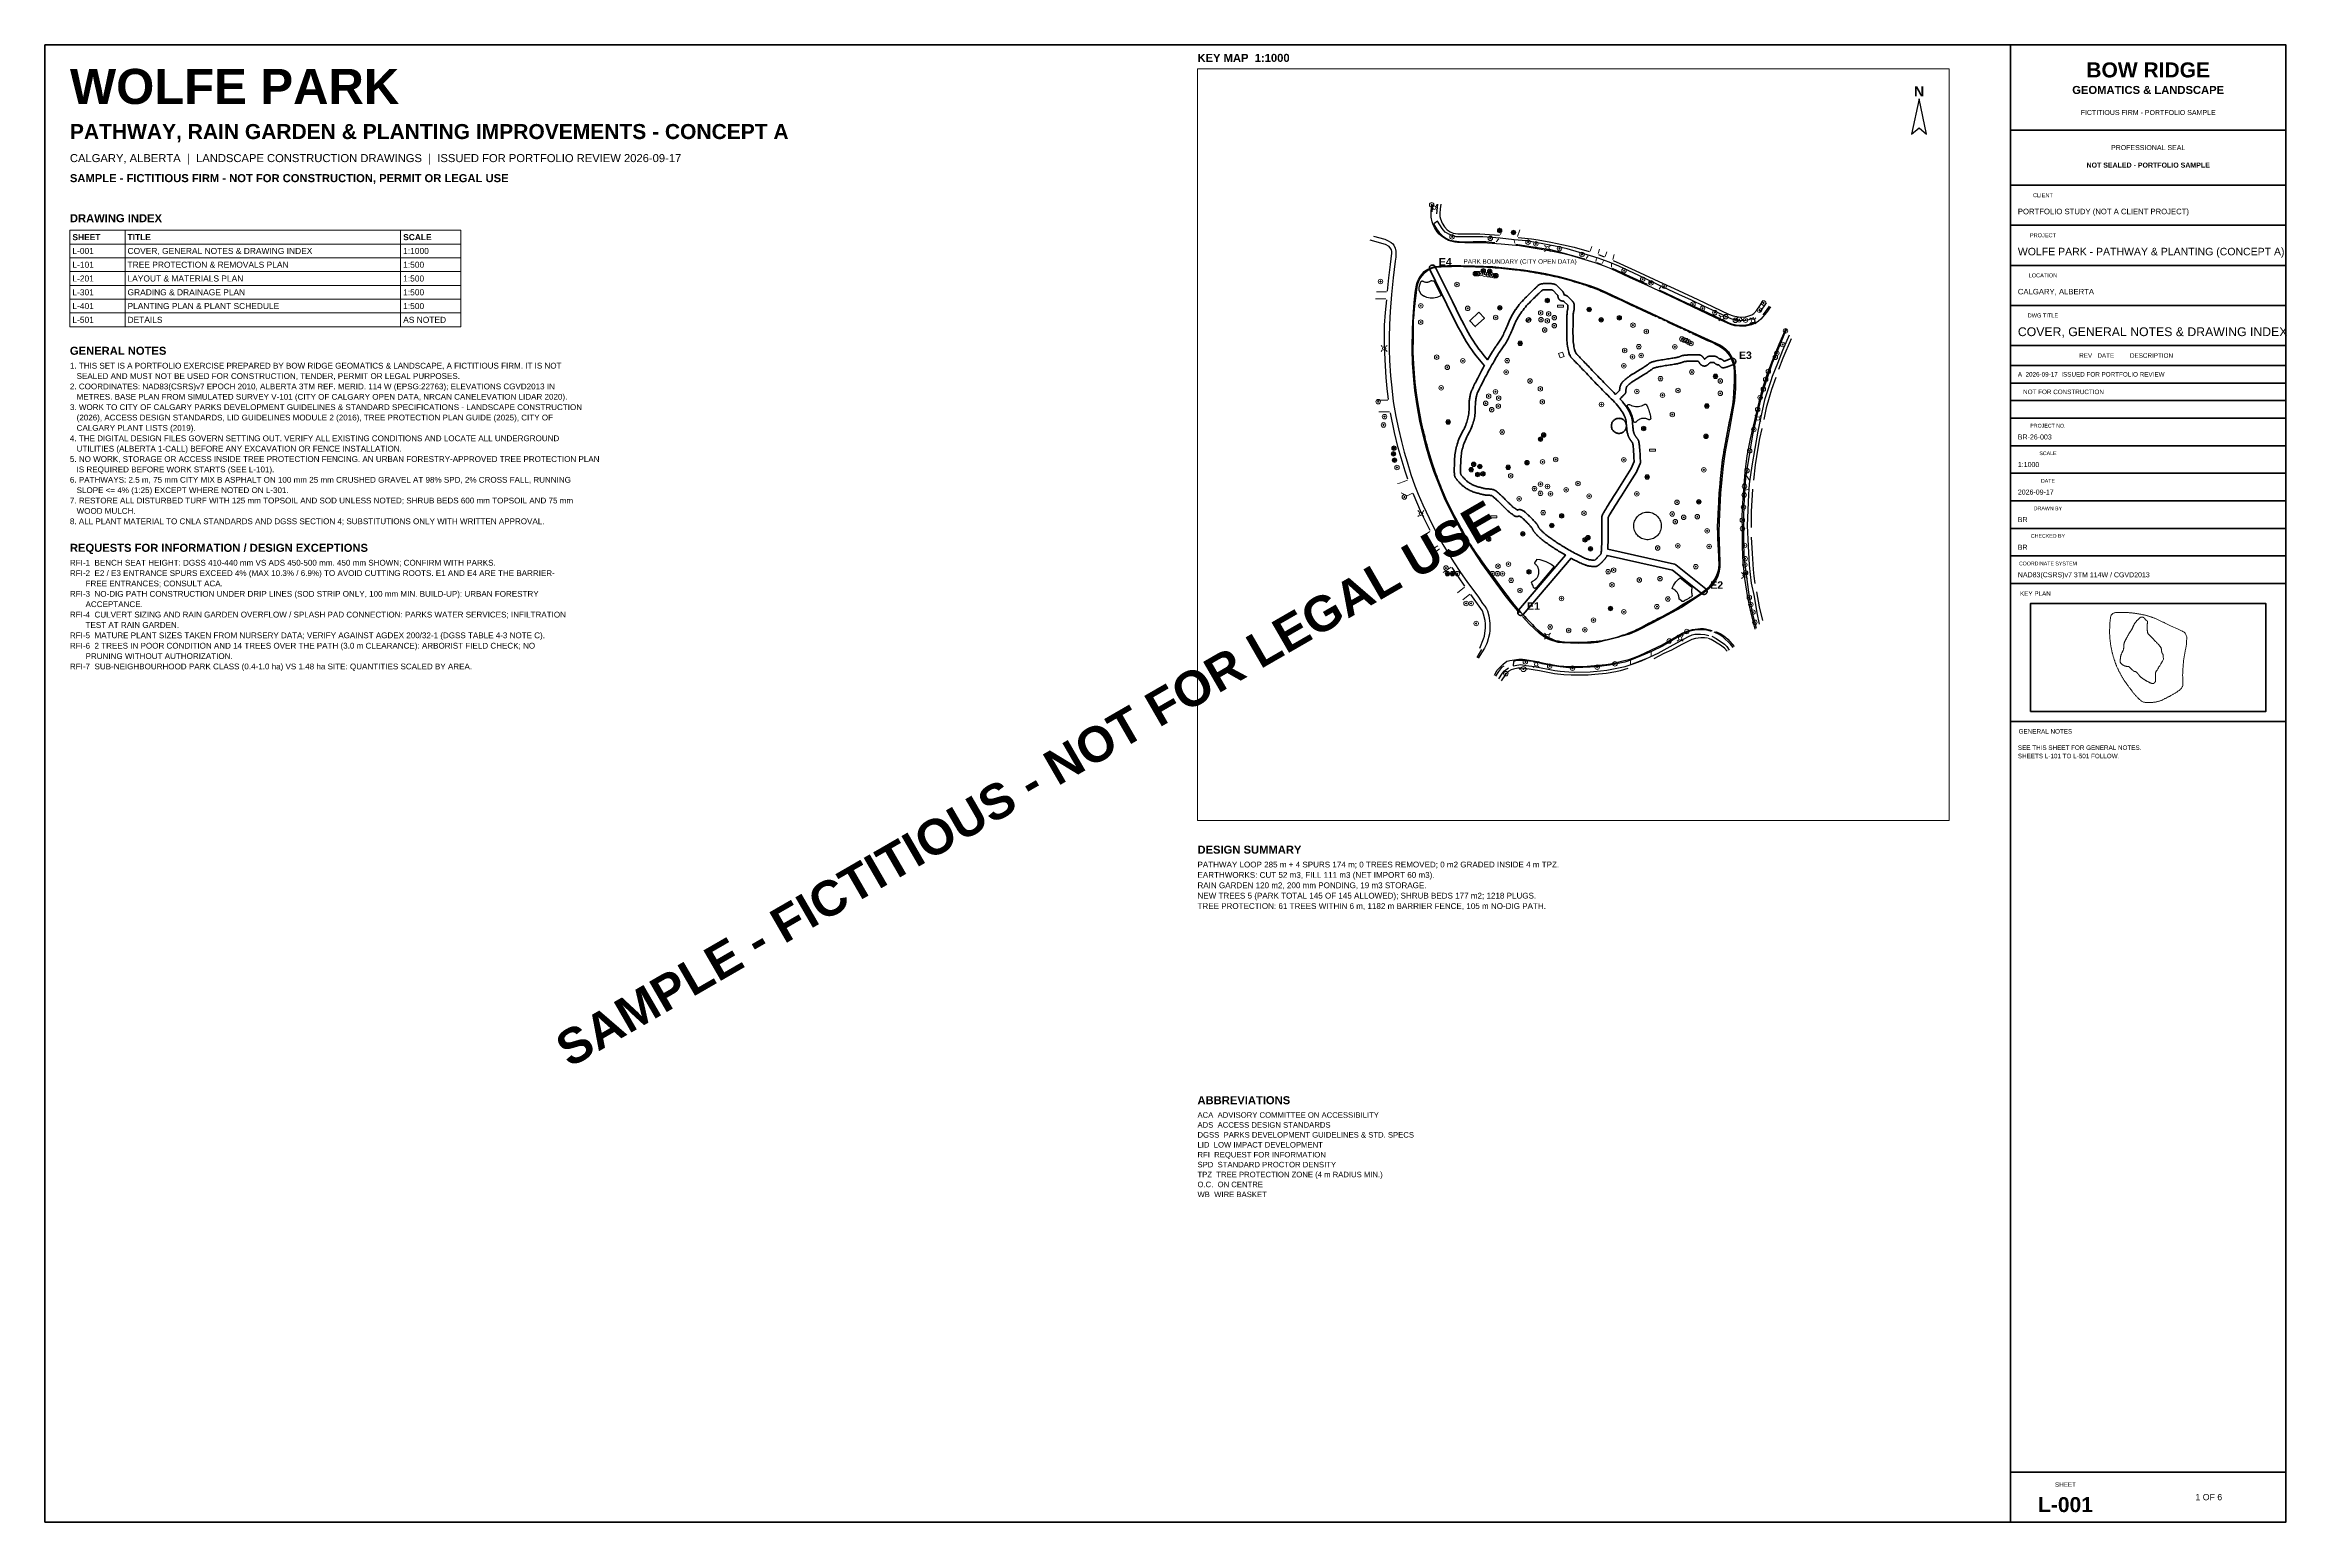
# Paper-space layout 'L-001' of a CAD drawing. Header units: metres. Extents: x 10 to 905, y 10 to 600.
# The model-space entities are those that its viewports show. They can reach past a viewport. Long polylines and large blocks are cut down to what shows.
import ezdxf
from ezdxf.enums import TextEntityAlignment as Align

# ---------------------------------------------------------------- set-up
doc = ezdxf.new("R2010")
doc.units = ezdxf.units.M
doc.header["$LTSCALE"] = 0.5
doc.linetypes.add('PHANTOM', pattern=[22, 12, -2, 2, -2, 2, -2])
for name, color, linetype, lineweight in [('G-ANNO-LEGN', 7, 'Continuous', 18), ('G-ANNO-NOTE', 7, 'Continuous', 18), ('G-ANNO-NRTH', 7, 'Continuous', 25), ('G-ANNO-TTLB', 7, 'Continuous', 35), ('G-ANNO-WMRK', 8, 'Continuous', 35), ('L-ANNO-SCHD', 7, 'Continuous', 18), ('L-ANNO-TEXT', 2, 'Continuous', 18), ('L-GRAD-DRAIN', 150, 'Continuous', 25), ('L-HARD-PAVE', 8, 'Continuous', 35), ('L-PLNT-SHRB', 3, 'Continuous', 25), ('V-BLDG', 7, 'Continuous', 50), ('V-PROP-LINE', 7, 'PHANTOM', 50), ('V-PROP-TEXT', 7, 'Continuous', 18), ('V-ROAD-CURB', 7, 'Continuous', 25), ('V-ROAD-DW', 8, 'Continuous', 18), ('V-ROAD-SW', 8, 'Continuous', 25), ('V-SITE-FURN', 40, 'Continuous', 18), ('V-SITE-HARD', 8, 'Continuous', 18), ('V-UTIL-ELEC', 1, 'Continuous', 18), ('V-UTIL-WATER', 4, 'Continuous', 18), ('V-VEG-TREE', 94, 'Continuous', 18)]:
    doc.layers.add(name, color=color, linetype=linetype, lineweight=lineweight)
doc.layers.add('G-VPRT', color=8, linetype='Continuous', lineweight=13, plot=False)
doc.styles.add('BR-STD', font='arial.ttf')
doc.styles.add('BR-TITLE', font='arialbd.ttf')

# ---------------------------------------------------------------- blocks, each defined once
blk = doc.blocks.new('TB-ARCH-D')
at = {"color": 0, "lineweight": -2}
for p, q in [((794.4, 10), (794.4, 599.6)), ((794.4, 565.6), (904.4, 565.6)), ((794.4, 543.6), (904.4, 543.6)), ((794.4, 527.6), (904.4, 527.6)), ((794.4, 511.6), (904.4, 511.6)), ((794.4, 495.6), (904.4, 495.6)), ((794.4, 479.6), (904.4, 479.6)), ((794.4, 471.6), (904.4, 471.6)), ((794.4, 464.6), (904.4, 464.6)), ((794.4, 457.6), (904.4, 457.6)), ((794.4, 450.6), (904.4, 450.6)), ((794.4, 439.6), (904.4, 439.6)), ((794.4, 428.6), (904.4, 428.6)), ((794.4, 417.6), (904.4, 417.6)), ((794.4, 406.6), (904.4, 406.6)), ((794.4, 395.6), (904.4, 395.6)), ((794.4, 384.6), (904.4, 384.6)), ((794.4, 329.6), (904.4, 329.6)), ((794.4, 30), (904.4, 30))]:
    blk.add_line(p, q, dxfattribs=at)
for points in [[(10, 10), (904.4, 10), (904.4, 599.6), (10, 599.6)], [(802.4, 333.6), (896.4, 333.6), (896.4, 376.6), (802.4, 376.6)]]:
    blk.add_lwpolyline(points, close=True, dxfattribs=at)
for s, height, style, p in [('BOW RIDGE', 6, 'BR-TITLE', (849.4, 589.6)), ('GEOMATICS & LANDSCAPE', 3.2, 'BR-TITLE', (849.4, 581.6)), ('FICTITIOUS FIRM - PORTFOLIO SAMPLE', 2, 'BR-STD', (849.4, 572.6)), ('PROFESSIONAL SEAL', 2, 'BR-STD', (849.4, 558.6)), ('NOT SEALED - PORTFOLIO SAMPLE', 2, 'BR-TITLE', (849.4, 551.6)), ('CLIENT', 1.6, 'BR-STD', (807.4, 539.6)), ('PROJECT', 1.6, 'BR-STD', (807.4, 523.6)), ('LOCATION', 1.6, 'BR-STD', (807.4, 507.6)), ('DWG TITLE', 1.6, 'BR-STD', (807.4, 491.6)), ('REV   DATE         DESCRIPTION', 1.8, 'BR-STD', (840.6, 475.6)), ('PROJECT NO.', 1.5, 'BR-STD', (809.4, 447.6)), ('SCALE', 1.5, 'BR-STD', (809.4, 436.6)), ('DATE', 1.5, 'BR-STD', (809.4, 425.6)), ('DRAWN BY', 1.5, 'BR-STD', (809.4, 414.6)), ('CHECKED BY', 1.5, 'BR-STD', (809.4, 403.6)), ('COORDINATE SYSTEM', 1.5, 'BR-STD', (809.4, 392.6)), ('KEY PLAN', 1.8, 'BR-STD', (804.4, 380.6)), ('GENERAL NOTES', 1.8, 'BR-STD', (808.4, 325.6)), ('SHEET', 1.8, 'BR-STD', (816.4, 25))]:
    blk.add_text(s, height=height, dxfattribs=dict(at, style=style)).set_placement(p, align=Align.MIDDLE_CENTER)
at = {"color": 0, "lineweight": -2, "style": 'BR-STD'}
for tag, height, p in [('CLIENT', 2.2, (797.4, 533.1)), ('PROJECT', 3, (797.4, 517.1)), ('LOCATION', 2.2, (797.4, 501.1)), ('DWG_TITLE', 3.5, (797.4, 485.1)), ('REV1', 1.8, (797.4, 468.1)), ('REV2', 1.8, (797.4, 461.1)), ('REV3', 1.8, (797.4, 454.1)), ('PROJ_NO', 2, (797.4, 443.1)), ('SCALE', 2, (797.4, 432.1)), ('DATE', 2, (797.4, 421.1)), ('DRAWN', 2, (797.4, 410.1)), ('CHECKED', 2, (797.4, 399.1)), ('CRS', 2, (797.4, 388.1))]:
    blk.add_attdef(tag, text='', height=height, dxfattribs=at).set_placement(p, align=Align.MIDDLE_LEFT)
at = {"color": 0, "lineweight": -2}
for tag, height, style, p in [('SHEET_NO', 6, 'BR-TITLE', (816.4, 17)), ('SHEETS', 2.5, 'BR-STD', (873.6, 20))]:
    blk.add_attdef(tag, text='', height=height, dxfattribs=dict(at, style=style)).set_placement(p, align=Align.MIDDLE_CENTER)
blk = doc.blocks.new('WATERMARK-SAMPLE')
at = {"color": 0, "lineweight": -2, "style": 'BR-TITLE'}
blk.add_text('SAMPLE - FICTITIOUS - NOT FOR LEGAL USE', height=14, dxfattribs=at).set_placement((0, 0), align=Align.MIDDLE_CENTER)
blk = doc.blocks.new('NORTH-ARROW')
at = {"color": 0, "lineweight": -2}
blk.add_lwpolyline([(0, 10), (-3, -4), (0, -1.5), (3, -4)], close=True, dxfattribs=at)
at = {"color": 0, "lineweight": -2, "style": 'BR-TITLE'}
blk.add_text('N', height=4, dxfattribs=at).set_placement((0, 13), align=Align.MIDDLE_CENTER)
blk = doc.blocks.new('SITE-BENCH')
at = {"color": 0, "lineweight": -2}
blk.add_lwpolyline([(-1.5, -0.5), (1.5, -0.5), (1.5, 0.5), (-1.5, 0.5)], close=True, dxfattribs=at)
blk = doc.blocks.new('UTIL-HYDRANT')
at = {"lineweight": -2}
h = blk.add_hatch(color=0, dxfattribs=at)
h.dxf.hatch_style = 1
edge = h.paths.add_edge_path()
edge.add_arc((0, 0), 0.4, 0, 360)
at = {"color": 0, "lineweight": -2}
for p, q in [((-1, 0), (-1.7, 0)), ((1, 0), (1.7, 0))]:
    blk.add_line(p, q, dxfattribs=at)
blk.add_circle((0, 0), 1, dxfattribs=at)
blk = doc.blocks.new('UTIL-LIGHT')
at = {"color": 0, "lineweight": -2}
for p, q in [((-0.71, 0.71), (-1.2, 1.2)), ((0.71, 0.71), (1.2, 1.2)), ((-0.71, -0.71), (-1.2, -1.2)), ((0.71, -0.71), (1.2, -1.2))]:
    blk.add_line(p, q, dxfattribs=at)
blk.add_circle((0, 0), 0.7, dxfattribs=at)
blk = doc.blocks.new('VEG-TREE-DECID')
at = {"color": 0, "lineweight": -2}
for p, q in [((-0.6, 0), (0.6, 0)), ((0, -0.6), (0, 0.6))]:
    blk.add_line(p, q, dxfattribs=at)
blk.add_circle((0, 0), 1.5, dxfattribs=at)
blk = doc.blocks.new('VEG-TREE-CONIF')
at = {"color": 0, "lineweight": -2}
for q in [(-1.5, 0), (-1.1, 1.1), (-1.1, -1.1), (0, 1.5), (1.1, 1.1), (1.5, 0), (0, -1.5), (1.1, -1.1)]:
    blk.add_line((0, 0), q, dxfattribs=at)
blk.add_circle((0, 0), 1.5, dxfattribs=at)

msp = doc.modelspace()

# ---------------------------------------------------------------- linework, layer by layer
at = {"layer": 'L-GRAD-DRAIN'}
msp.add_lwpolyline([(-6443.6, 5654665.28), (-6444.08, 5654665.53), (-6444.53, 5654665.83), (-6444.94, 5654666.17), (-6445.32, 5654666.56), (-6445.67, 5654666.97), (-6445.97, 5654667.42), (-6446.22, 5654667.9), (-6446.43, 5654668.4), (-6446.59, 5654668.91), (-6446.69, 5654669.44), (-6446.74, 5654669.98), (-6446.74, 5654670.52), (-6446.69, 5654671.06), (-6446.59, 5654671.59), (-6446.43, 5654672.1), (-6446.22, 5654672.6), (-6445.97, 5654673.08), (-6445.67, 5654673.53), (-6445.33, 5654673.94), (-6444.94, 5654674.32), (-6444.53, 5654674.67), (-6444.08, 5654674.97), (-6443.6, 5654675.22), (-6443.1, 5654675.43), (-6442.59, 5654675.59), (-6442.06, 5654675.69), (-6441.52, 5654675.74), (-6440.98, 5654675.74), (-6440.44, 5654675.69), (-6439.91, 5654675.59), (-6439.4, 5654675.43), (-6438.9, 5654675.22), (-6438.42, 5654674.97), (-6437.97, 5654674.67), (-6437.56, 5654674.33), (-6437.18, 5654673.94), (-6436.83, 5654673.53), (-6436.53, 5654673.08), (-6436.28, 5654672.6), (-6436.07, 5654672.1), (-6435.91, 5654671.59), (-6435.81, 5654671.06), (-6435.76, 5654670.52), (-6435.76, 5654669.98), (-6435.81, 5654669.44), (-6435.91, 5654668.91), (-6436.07, 5654668.4), (-6436.28, 5654667.9), (-6436.53, 5654667.42), (-6436.83, 5654666.97), (-6437.17, 5654666.56), (-6437.56, 5654666.18), (-6437.97, 5654665.83), (-6438.42, 5654665.53), (-6438.9, 5654665.28), (-6439.4, 5654665.07), (-6439.91, 5654664.91), (-6440.44, 5654664.81), (-6440.98, 5654664.76), (-6441.52, 5654664.76), (-6442.06, 5654664.81), (-6442.59, 5654664.91), (-6443.1, 5654665.07), (-6443.6, 5654665.28)], close=True, dxfattribs=at)
at = {"layer": 'L-HARD-PAVE'}
for points in [[(-6490.88, 5654634.96), (-6490.97, 5654634.87), (-6491.06, 5654634.79), (-6491.16, 5654634.72), (-6491.27, 5654634.66), (-6491.38, 5654634.61), (-6491.49, 5654634.57), (-6491.61, 5654634.54), (-6491.74, 5654634.53), (-6491.86, 5654634.52), (-6491.98, 5654634.53), (-6492.1, 5654634.55), (-6492.22, 5654634.58), (-6492.33, 5654634.63), (-6492.44, 5654634.68), (-6492.55, 5654634.75), (-6492.65, 5654634.82), (-6492.74, 5654634.9), (-6492.82, 5654635), (-6492.89, 5654635.1), (-6492.95, 5654635.2), (-6493, 5654635.32), (-6493.04, 5654635.43), (-6493.07, 5654635.55), (-6493.08, 5654635.67), (-6493.08, 5654635.8), (-6493.08, 5654635.92), (-6493.06, 5654636.04), (-6493.02, 5654636.16), (-6492.98, 5654636.27), (-6492.93, 5654636.38), (-6492.86, 5654636.49), (-6492.79, 5654636.58), (-6474, 5654658.61), (-6474.55, 5654658.92), (-6474.55, 5654658.93), (-6475.11, 5654659.25), (-6475.12, 5654659.26), (-6475.66, 5654659.58), (-6475.67, 5654659.58), (-6476.2, 5654659.9), (-6476.2, 5654659.9), (-6476.72, 5654660.21), (-6476.72, 5654660.22), (-6477.23, 5654660.52), (-6477.23, 5654660.53), (-6477.72, 5654660.83), (-6477.73, 5654660.84), (-6478.2, 5654661.14), (-6478.21, 5654661.14), (-6478.67, 5654661.44), (-6478.68, 5654661.45), (-6479.13, 5654661.74), (-6479.14, 5654661.75), (-6479.57, 5654662.03), (-6479.58, 5654662.04), (-6480, 5654662.33), (-6480.01, 5654662.33), (-6480.41, 5654662.61), (-6480.42, 5654662.62), (-6480.81, 5654662.89), (-6480.82, 5654662.9), (-6481.2, 5654663.17), (-6481.21, 5654663.17), (-6481.57, 5654663.44), (-6481.58, 5654663.44), (-6481.93, 5654663.7), (-6481.94, 5654663.7), (-6482.28, 5654663.96), (-6482.29, 5654663.96), (-6482.61, 5654664.21), (-6482.62, 5654664.22), (-6482.93, 5654664.46), (-6482.94, 5654664.46), (-6483.24, 5654664.7), (-6483.25, 5654664.71), (-6483.53, 5654664.94), (-6483.54, 5654664.94), (-6483.81, 5654665.17), (-6483.82, 5654665.18), (-6484.08, 5654665.39), (-6484.09, 5654665.41), (-6484.33, 5654665.62), (-6484.35, 5654665.63), (-6484.58, 5654665.83), (-6484.59, 5654665.85), (-6484.81, 5654666.05), (-6484.82, 5654666.06), (-6485.02, 5654666.26), (-6485.04, 5654666.27), (-6485.23, 5654666.46), (-6485.24, 5654666.47), (-6485.41, 5654666.65), (-6485.43, 5654666.66), (-6485.59, 5654666.84), (-6485.6, 5654666.85), (-6485.76, 5654667.02), (-6485.77, 5654667.03), (-6485.92, 5654667.2), (-6485.94, 5654667.21), (-6486.07, 5654667.37), (-6486.09, 5654667.39), (-6486.22, 5654667.54), (-6486.23, 5654667.56), (-6486.35, 5654667.7), (-6486.37, 5654667.72), (-6486.48, 5654667.87), (-6486.5, 5654667.89), (-6486.6, 5654668.02), (-6486.62, 5654668.05), (-6486.71, 5654668.18), (-6486.73, 5654668.21), (-6486.81, 5654668.34), (-6486.83, 5654668.38), (-6486.9, 5654668.49), (-6486.93, 5654668.54), (-6486.99, 5654668.65), (-6487.02, 5654668.71), (-6487.07, 5654668.81), (-6487.1, 5654668.88), (-6487.14, 5654668.98), (-6487.17, 5654669.06), (-6487.18, 5654669.08), (-6487.18, 5654669.09), (-6487.21, 5654669.14), (-6487.27, 5654669.23), (-6487.35, 5654669.34), (-6487.46, 5654669.49), (-6487.59, 5654669.65), (-6487.74, 5654669.84), (-6487.91, 5654670.04), (-6488.11, 5654670.26), (-6488.32, 5654670.5), (-6488.56, 5654670.76), (-6488.82, 5654671.03), (-6489.1, 5654671.32), (-6489.4, 5654671.62), (-6489.71, 5654671.95), (-6490.05, 5654672.28), (-6490.37, 5654672.59), (-6490.67, 5654672.88), (-6490.95, 5654673.14), (-6491.21, 5654673.37), (-6491.46, 5654673.58), (-6491.68, 5654673.76), (-6491.88, 5654673.92), (-6492.06, 5654674.05), (-6492.22, 5654674.15), (-6492.35, 5654674.22), (-6492.36, 5654674.23), (-6492.44, 5654674.21), (-6492.45, 5654674.21), (-6492.52, 5654674.18), (-6492.54, 5654674.18), (-6492.61, 5654674.16), (-6492.62, 5654674.15), (-6492.69, 5654674.13), (-6492.71, 5654674.13), (-6492.77, 5654674.11), (-6492.79, 5654674.11), (-6492.85, 5654674.09), (-6492.87, 5654674.09), (-6492.93, 5654674.07), (-6492.95, 5654674.07), (-6493.01, 5654674.06), (-6493.03, 5654674.05), (-6493.08, 5654674.04), (-6493.11, 5654674.04), (-6493.16, 5654674.03), (-6493.2, 5654674.02), (-6493.24, 5654674.02), (-6493.29, 5654674.01), (-6493.32, 5654674.01), (-6493.38, 5654674), (-6493.42, 5654674), (-6493.48, 5654674), (-6493.52, 5654674), (-6493.66, 5654674.01), (-6493.69, 5654674.01), (-6493.82, 5654674.03), (-6493.86, 5654674.04), (-6493.96, 5654674.07), (-6494, 5654674.08), (-6494.09, 5654674.11), (-6494.12, 5654674.13), (-6494.2, 5654674.16), (-6494.24, 5654674.18), (-6494.3, 5654674.21), (-6494.34, 5654674.23), (-6494.39, 5654674.26), (-6494.44, 5654674.29), (-6494.48, 5654674.32), (-6494.53, 5654674.35), (-6494.57, 5654674.38), (-6494.62, 5654674.41), (-6494.65, 5654674.44), (-6494.7, 5654674.47), (-6494.73, 5654674.5), (-6494.78, 5654674.54), (-6494.8, 5654674.56), (-6494.86, 5654674.61), (-6494.88, 5654674.62), (-6494.93, 5654674.67), (-6494.95, 5654674.69), (-6495.01, 5654674.75), (-6495.03, 5654674.76), (-6495.09, 5654674.82), (-6495.1, 5654674.83), (-6495.16, 5654674.89), (-6495.2, 5654674.93), (-6495.24, 5654674.97), (-6495.28, 5654675.01), (-6495.31, 5654675.03), (-6495.32, 5654675.04), (-6495.35, 5654675.05), (-6495.46, 5654675.08), (-6495.56, 5654675.12), (-6495.62, 5654675.15), (-6495.77, 5654675.24), (-6495.85, 5654675.29), (-6495.91, 5654675.34), (-6496.02, 5654675.42), (-6496.06, 5654675.45), (-6496.19, 5654675.56), (-6496.21, 5654675.58), (-6496.37, 5654675.71), (-6496.39, 5654675.73), (-6496.57, 5654675.89), (-6496.58, 5654675.9), (-6496.79, 5654676.09), (-6496.8, 5654676.1), (-6497.03, 5654676.32), (-6497.04, 5654676.33), (-6497.3, 5654676.57), (-6497.3, 5654676.58), (-6497.59, 5654676.85), (-6497.59, 5654676.86), (-6497.9, 5654677.16), (-6497.91, 5654677.16), (-6498.24, 5654677.49), (-6498.25, 5654677.49), (-6498.61, 5654677.85), (-6498.61, 5654677.85), (-6499, 5654678.23), (-6499, 5654678.24), (-6499.41, 5654678.65), (-6499.42, 5654678.65), (-6499.85, 5654679.08), (-6500.26, 5654679.49), (-6500.65, 5654679.87), (-6501.02, 5654680.23), (-6501.36, 5654680.56), (-6501.69, 5654680.86), (-6501.99, 5654681.14), (-6502.26, 5654681.39), (-6502.52, 5654681.61), (-6502.74, 5654681.81), (-6502.95, 5654681.97), (-6503.12, 5654682.11), (-6503.27, 5654682.22), (-6503.37, 5654682.29), (-6503.43, 5654682.33), (-6503.49, 5654682.34), (-6503.55, 5654682.36), (-6503.63, 5654682.38), (-6503.71, 5654682.4), (-6503.79, 5654682.41), (-6503.88, 5654682.43), (-6503.98, 5654682.44), (-6504.08, 5654682.45), (-6504.19, 5654682.46), (-6504.3, 5654682.47), (-6504.42, 5654682.48), (-6504.54, 5654682.49), (-6504.66, 5654682.49), (-6504.79, 5654682.5), (-6504.93, 5654682.5), (-6505.08, 5654682.5), (-6505.13, 5654682.5), (-6505.31, 5654682.51), (-6505.35, 5654682.51), (-6505.54, 5654682.53), (-6505.58, 5654682.53), (-6505.78, 5654682.56), (-6505.82, 5654682.56), (-6506.04, 5654682.59), (-6506.06, 5654682.6), (-6506.3, 5654682.63), (-6506.32, 5654682.64), (-6506.57, 5654682.69), (-6506.6, 5654682.69), (-6506.86, 5654682.74), (-6506.88, 5654682.75), (-6507.16, 5654682.81), (-6507.18, 5654682.81), (-6507.48, 5654682.89), (-6507.49, 5654682.89), (-6507.8, 5654682.97), (-6507.82, 5654682.97), (-6508.14, 5654683.06), (-6508.16, 5654683.06), (-6508.5, 5654683.15), (-6508.51, 5654683.16), (-6508.87, 5654683.26), (-6508.88, 5654683.26), (-6509.26, 5654683.37), (-6509.27, 5654683.37), (-6509.66, 5654683.49), (-6509.66, 5654683.49), (-6510.07, 5654683.62), (-6510.1, 5654683.63), (-6510.5, 5654683.76), (-6510.53, 5654683.77), (-6510.91, 5654683.91), (-6510.94, 5654683.92), (-6511.32, 5654684.07), (-6511.35, 5654684.08), (-6511.72, 5654684.24), (-6511.75, 5654684.25), (-6512.11, 5654684.42), (-6512.14, 5654684.43), (-6512.49, 5654684.61), (-6512.52, 5654684.62), (-6512.86, 5654684.8), (-6512.89, 5654684.82), (-6513.22, 5654685.01), (-6513.26, 5654685.03), (-6513.57, 5654685.22), (-6513.61, 5654685.24), (-6513.92, 5654685.45), (-6513.95, 5654685.47), (-6514.25, 5654685.68), (-6514.28, 5654685.71), (-6514.57, 5654685.93), (-6514.6, 5654685.95), (-6514.88, 5654686.18), (-6514.92, 5654686.21), (-6515.19, 5654686.44), (-6515.22, 5654686.47), (-6515.48, 5654686.71), (-6515.51, 5654686.74), (-6515.76, 5654686.99), (-6515.77, 5654687), (-6516, 5654687.24), (-6516.01, 5654687.25), (-6516.23, 5654687.48), (-6516.24, 5654687.49), (-6516.45, 5654687.71), (-6516.46, 5654687.72), (-6516.66, 5654687.93), (-6516.67, 5654687.94), (-6516.85, 5654688.14), (-6516.86, 5654688.15), (-6517.03, 5654688.35), (-6517.04, 5654688.36), (-6517.19, 5654688.54), (-6517.21, 5654688.56), (-6517.35, 5654688.73), (-6517.37, 5654688.75), (-6517.49, 5654688.91), (-6517.51, 5654688.94), (-6517.63, 5654689.09), (-6517.65, 5654689.12), (-6517.75, 5654689.26), (-6517.77, 5654689.3), (-6517.86, 5654689.43), (-6517.89, 5654689.48), (-6517.96, 5654689.6), (-6517.99, 5654689.66), (-6518.05, 5654689.78), (-6518.09, 5654689.85), (-6518.13, 5654689.96), (-6518.17, 5654690.06), (-6518.2, 5654690.15), (-6518.24, 5654690.29), (-6518.27, 5654690.42), (-6518.28, 5654690.5), (-6518.3, 5654690.67), (-6518.31, 5654690.73), (-6518.33, 5654690.93), (-6518.33, 5654690.97), (-6518.35, 5654691.21), (-6518.35, 5654691.24), (-6518.36, 5654691.52), (-6518.36, 5654691.54), (-6518.37, 5654691.86), (-6518.37, 5654691.87), (-6518.38, 5654692.23), (-6518.38, 5654692.24), (-6518.38, 5654692.63), (-6518.38, 5654692.64), (-6518.37, 5654693.07), (-6518.37, 5654693.08), (-6518.36, 5654693.55), (-6518.36, 5654693.55), (-6518.35, 5654694.06), (-6518.35, 5654694.06), (-6518.34, 5654694.6), (-6518.34, 5654694.61), (-6518.32, 5654695.18), (-6518.32, 5654695.19), (-6518.29, 5654695.8), (-6518.29, 5654695.81), (-6518.26, 5654696.46), (-6518.26, 5654696.46), (-6518.23, 5654697.15), (-6518.23, 5654697.19), (-6518.18, 5654697.87), (-6518.18, 5654697.91), (-6518.11, 5654698.59), (-6518.1, 5654698.62), (-6518.01, 5654699.3), (-6518.01, 5654699.33), (-6517.9, 5654700.01), (-6517.89, 5654700.04), (-6517.76, 5654700.71), (-6517.76, 5654700.75), (-6517.61, 5654701.41), (-6517.6, 5654701.44), (-6517.43, 5654702.11), (-6517.42, 5654702.14), (-6517.23, 5654702.8), (-6517.22, 5654702.83), (-6517.02, 5654703.48), (-6517, 5654703.52), (-6516.78, 5654704.17), (-6516.77, 5654704.2), (-6516.52, 5654704.84), (-6516.51, 5654704.88), (-6516.24, 5654705.52), (-6516.23, 5654705.55), (-6515.94, 5654706.19), (-6515.93, 5654706.22), (-6515.62, 5654706.85), (-6515.61, 5654706.88), (-6515.28, 5654707.51), (-6515.27, 5654707.54), (-6514.93, 5654708.15), (-6514.62, 5654708.75), (-6514.34, 5654709.33), (-6514.07, 5654709.92), (-6513.83, 5654710.49), (-6513.6, 5654711.07), (-6513.4, 5654711.63), (-6513.22, 5654712.19), (-6513.06, 5654712.75), (-6512.92, 5654713.3), (-6512.8, 5654713.85), (-6512.7, 5654714.39), (-6512.62, 5654714.92), (-6512.56, 5654715.45), (-6512.52, 5654715.97), (-6512.5, 5654716.49), (-6512.5, 5654717.03), (-6512.5, 5654717.04), (-6512.49, 5654717.59), (-6512.49, 5654717.6), (-6512.48, 5654718.13), (-6512.48, 5654718.14), (-6512.46, 5654718.65), (-6512.46, 5654718.66), (-6512.44, 5654719.15), (-6512.44, 5654719.16), (-6512.41, 5654719.63), (-6512.41, 5654719.65), (-6512.37, 5654720.09), (-6512.37, 5654720.12), (-6512.33, 5654720.54), (-6512.33, 5654720.57), (-6512.28, 5654720.97), (-6512.28, 5654721), (-6512.22, 5654721.38), (-6512.22, 5654721.41), (-6512.16, 5654721.78), (-6512.16, 5654721.81), (-6512.09, 5654722.16), (-6512.09, 5654722.19), (-6512.02, 5654722.52), (-6512.01, 5654722.56), (-6511.93, 5654722.87), (-6511.92, 5654722.91), (-6511.84, 5654723.2), (-6511.82, 5654723.24), (-6511.74, 5654723.51), (-6511.72, 5654723.56), (-6511.62, 5654723.81), (-6511.61, 5654723.84), (-6511.49, 5654724.13), (-6511.48, 5654724.16), (-6511.34, 5654724.48), (-6511.34, 5654724.5), (-6511.17, 5654724.87), (-6511.17, 5654724.88), (-6510.98, 5654725.29), (-6510.97, 5654725.3), (-6510.76, 5654725.75), (-6510.76, 5654725.76), (-6510.52, 5654726.24), (-6510.52, 5654726.25), (-6510.26, 5654726.77), (-6510.26, 5654726.78), (-6509.98, 5654727.34), (-6509.97, 5654727.35), (-6509.67, 5654727.95), (-6509.67, 5654727.95), (-6509.34, 5654728.59), (-6509.34, 5654728.6), (-6508.99, 5654729.28), (-6508.98, 5654729.28), (-6508.61, 5654730), (-6508.61, 5654730), (-6508.21, 5654730.76), (-6508.21, 5654730.76), (-6507.78, 5654731.56), (-6507.78, 5654731.56), (-6507.34, 5654732.4), (-6507.34, 5654732.4), (-6506.87, 5654733.28), (-6506.86, 5654733.28), (-6506.41, 5654734.13), (-6506.4, 5654734.13), (-6506.37, 5654734.2), (-6508.31, 5654736.52), (-6508.32, 5654736.54), (-6509.61, 5654738.12), (-6509.63, 5654738.15), (-6510.55, 5654739.33), (-6510.57, 5654739.36), (-6511.38, 5654740.47), (-6511.4, 5654740.5), (-6512.12, 5654741.55), (-6512.14, 5654741.57), (-6512.85, 5654742.66), (-6512.86, 5654742.68), (-6513.57, 5654743.81), (-6513.58, 5654743.83), (-6514.28, 5654745), (-6514.29, 5654745.02), (-6514.98, 5654746.23), (-6514.99, 5654746.25), (-6515.77, 5654747.65), (-6515.78, 5654747.67), (-6516.63, 5654749.26), (-6516.64, 5654749.28), (-6517.57, 5654751.07), (-6517.58, 5654751.07), (-6518.6, 5654753.06), (-6518.6, 5654753.07), (-6519.87, 5654755.59), (-6519.87, 5654755.59), (-6521.39, 5654758.65), (-6521.39, 5654758.66), (-6523.66, 5654763.28), (-6523.66, 5654763.29), (-6528.19, 5654772.58), (-6528.24, 5654772.69), (-6528.27, 5654772.81), (-6528.3, 5654772.93), (-6528.31, 5654773.05), (-6528.31, 5654773.17), (-6528.3, 5654773.3), (-6528.28, 5654773.42), (-6528.25, 5654773.54), (-6528.2, 5654773.65), (-6528.14, 5654773.76), (-6528.08, 5654773.86), (-6528, 5654773.96), (-6527.91, 5654774.04), (-6527.82, 5654774.12), (-6527.72, 5654774.19), (-6527.61, 5654774.25), (-6527.5, 5654774.3), (-6527.38, 5654774.34), (-6527.26, 5654774.36), (-6527.14, 5654774.38), (-6527.02, 5654774.38), (-6526.89, 5654774.37), (-6526.77, 5654774.34), (-6526.66, 5654774.31), (-6526.54, 5654774.26), (-6526.43, 5654774.21), (-6526.33, 5654774.14), (-6526.24, 5654774.06), (-6526.15, 5654773.98), (-6526.07, 5654773.88), (-6526, 5654773.78), (-6525.94, 5654773.68), (-6521.41, 5654764.38), (-6519.15, 5654759.76), (-6517.63, 5654756.71), (-6516.37, 5654754.19), (-6515.36, 5654752.22), (-6514.43, 5654750.44), (-6513.58, 5654748.86), (-6512.81, 5654747.47), (-6512.13, 5654746.27), (-6511.44, 5654745.12), (-6510.75, 5654744.02), (-6510.05, 5654742.95), (-6509.35, 5654741.93), (-6508.56, 5654740.84), (-6507.66, 5654739.69), (-6506.39, 5654738.12), (-6505.07, 5654736.54), (-6504.68, 5654737.21), (-6504.68, 5654737.22), (-6504.28, 5654737.91), (-6504.28, 5654737.92), (-6503.89, 5654738.57), (-6503.88, 5654738.58), (-6503.51, 5654739.21), (-6503.5, 5654739.21), (-6503.14, 5654739.81), (-6503.13, 5654739.82), (-6502.78, 5654740.38), (-6502.78, 5654740.39), (-6502.44, 5654740.92), (-6502.43, 5654740.94), (-6502.1, 5654741.44), (-6502.09, 5654741.45), (-6501.77, 5654741.92), (-6501.76, 5654741.93), (-6501.46, 5654742.37), (-6501.45, 5654742.39), (-6501.15, 5654742.79), (-6501.14, 5654742.81), (-6500.87, 5654743.17), (-6500.61, 5654743.54), (-6500.35, 5654743.93), (-6500.09, 5654744.33), (-6499.83, 5654744.76), (-6499.57, 5654745.2), (-6499.31, 5654745.66), (-6499.05, 5654746.14), (-6498.8, 5654746.63), (-6498.54, 5654747.15), (-6498.29, 5654747.68), (-6498.04, 5654748.23), (-6497.78, 5654748.8), (-6497.53, 5654749.39), (-6497.29, 5654750), (-6497.04, 5654750.62), (-6496.79, 5654751.27), (-6496.78, 5654751.31), (-6496.51, 5654751.96), (-6496.49, 5654752), (-6496.2, 5654752.64), (-6496.18, 5654752.68), (-6495.87, 5654753.32), (-6495.85, 5654753.35), (-6495.52, 5654753.99), (-6495.5, 5654754.03), (-6495.14, 5654754.66), (-6495.13, 5654754.69), (-6494.75, 5654755.33), (-6494.73, 5654755.35), (-6494.33, 5654755.98), (-6494.31, 5654756.01), (-6493.89, 5654756.64), (-6493.87, 5654756.66), (-6493.43, 5654757.28), (-6493.41, 5654757.31), (-6492.94, 5654757.93), (-6492.92, 5654757.95), (-6492.44, 5654758.57), (-6492.42, 5654758.59), (-6491.91, 5654759.2), (-6491.89, 5654759.22), (-6491.36, 5654759.83), (-6491.34, 5654759.85), (-6490.79, 5654760.45), (-6490.77, 5654760.47), (-6490.2, 5654761.07), (-6490.18, 5654761.09), (-6489.59, 5654761.68), (-6489.59, 5654761.68), (-6489.02, 5654762.24), (-6489.02, 5654762.24), (-6488.5, 5654762.77), (-6488.49, 5654762.77), (-6488, 5654763.26), (-6488, 5654763.26), (-6487.54, 5654763.71), (-6487.53, 5654763.71), (-6487.11, 5654764.13), (-6487.1, 5654764.14), (-6486.71, 5654764.52), (-6486.7, 5654764.52), (-6486.34, 5654764.87), (-6486.34, 5654764.87), (-6486.01, 5654765.19), (-6486, 5654765.19), (-6485.71, 5654765.47), (-6485.7, 5654765.48), (-6485.44, 5654765.72), (-6485.43, 5654765.73), (-6485.2, 5654765.93), (-6485.19, 5654765.95), (-6484.99, 5654766.12), (-6484.97, 5654766.14), (-6484.81, 5654766.27), (-6484.78, 5654766.3), (-6484.65, 5654766.4), (-6484.59, 5654766.44), (-6484.49, 5654766.51), (-6484.34, 5654766.6), (-6484.28, 5654766.63), (-6484.17, 5654766.68), (-6484.09, 5654766.71), (-6484.01, 5654766.74), (-6483.92, 5654766.77), (-6483.85, 5654766.79), (-6483.75, 5654766.81), (-6483.69, 5654766.82), (-6483.58, 5654766.85), (-6483.53, 5654766.85), (-6483.4, 5654766.88), (-6483.37, 5654766.88), (-6483.22, 5654766.9), (-6483.19, 5654766.9), (-6483.04, 5654766.92), (-6483.01, 5654766.92), (-6482.84, 5654766.94), (-6482.82, 5654766.94), (-6482.63, 5654766.96), (-6482.61, 5654766.96), (-6482.42, 5654766.97), (-6482.4, 5654766.97), (-6482.19, 5654766.98), (-6482.17, 5654766.98), (-6481.95, 5654766.99), (-6481.93, 5654766.99), (-6481.69, 5654766.99), (-6481.68, 5654766.99), (-6481.43, 5654767), (-6481.42, 5654767), (-6481.15, 5654767), (-6481.14, 5654767), (-6480.86, 5654767), (-6480.84, 5654767), (-6480.57, 5654767), (-6480.55, 5654767), (-6480.3, 5654766.99), (-6480.28, 5654766.99), (-6480.04, 5654766.98), (-6480.01, 5654766.97), (-6479.79, 5654766.96), (-6479.76, 5654766.96), (-6479.54, 5654766.94), (-6479.51, 5654766.93), (-6479.31, 5654766.91), (-6479.28, 5654766.9), (-6479.09, 5654766.88), (-6479.05, 5654766.87), (-6478.88, 5654766.84), (-6478.83, 5654766.83), (-6478.67, 5654766.79), (-6478.62, 5654766.78), (-6478.47, 5654766.74), (-6478.41, 5654766.72), (-6478.28, 5654766.68), (-6478.2, 5654766.65), (-6478.09, 5654766.61), (-6478, 5654766.57), (-6477.9, 5654766.52), (-6477.8, 5654766.46), (-6477.71, 5654766.41), (-6477.6, 5654766.33), (-6477.52, 5654766.27), (-6477.4, 5654766.17), (-6475.33, 5654764.1), (-6475.29, 5654764.06), (-6475.24, 5654764), (-6475.2, 5654763.95), (-6475.14, 5654763.88), (-6475.1, 5654763.83), (-6475.05, 5654763.76), (-6475.01, 5654763.71), (-6474.97, 5654763.64), (-6474.93, 5654763.59), (-6474.89, 5654763.52), (-6474.86, 5654763.46), (-6474.82, 5654763.38), (-6474.79, 5654763.33), (-6474.76, 5654763.25), (-6474.73, 5654763.19), (-6474.7, 5654763.11), (-6474.68, 5654763.05), (-6474.65, 5654762.97), (-6474.63, 5654762.91), (-6474.61, 5654762.83), (-6474.59, 5654762.77), (-6474.57, 5654762.69), (-6474.56, 5654762.63), (-6474.54, 5654762.54), (-6474.53, 5654762.48), (-6474.53, 5654762.47), (-6474.52, 5654762.47), (-6474.46, 5654762.46), (-6474.37, 5654762.44), (-6474.31, 5654762.43), (-6474.23, 5654762.41), (-6474.17, 5654762.39), (-6474.09, 5654762.37), (-6474.03, 5654762.35), (-6473.95, 5654762.32), (-6473.89, 5654762.3), (-6473.81, 5654762.27), (-6473.75, 5654762.24), (-6473.67, 5654762.21), (-6473.62, 5654762.18), (-6473.54, 5654762.14), (-6473.48, 5654762.11), (-6473.41, 5654762.07), (-6473.36, 5654762.03), (-6473.29, 5654761.99), (-6473.24, 5654761.95), (-6473.17, 5654761.9), (-6473.12, 5654761.86), (-6473.05, 5654761.8), (-6473, 5654761.76), (-6472.94, 5654761.71), (-6472.9, 5654761.67), (-6471.33, 5654760.1), (-6471.31, 5654760.07), (-6471.25, 5654760.01), (-6471.22, 5654759.98), (-6471.16, 5654759.92), (-6471.14, 5654759.88), (-6471.08, 5654759.82), (-6471.05, 5654759.78), (-6471.01, 5654759.72), (-6470.98, 5654759.68), (-6470.93, 5654759.61), (-6470.9, 5654759.57), (-6470.87, 5654759.51), (-6470.84, 5654759.46), (-6470.8, 5654759.39), (-6470.77, 5654759.34), (-6470.74, 5654759.28), (-6470.71, 5654759.22), (-6470.69, 5654759.16), (-6470.66, 5654759.1), (-6470.64, 5654759.03), (-6470.62, 5654758.97), (-6470.6, 5654758.9), (-6470.58, 5654758.83), (-6470.56, 5654758.77), (-6470.54, 5654758.7), (-6470.53, 5654758.64), (-6470.52, 5654758.56), (-6470.51, 5654758.5), (-6470.51, 5654758.42), (-6470.5, 5654758.36), (-6470.5, 5654758.28), (-6470.5, 5654757.22), (-6470.5, 5654757.18), (-6470.5, 5654757.12), (-6470.5, 5654757.08), (-6470.51, 5654757.01), (-6470.51, 5654756.98), (-6470.52, 5654756.91), (-6470.52, 5654756.88), (-6470.53, 5654756.81), (-6470.53, 5654756.78), (-6470.54, 5654756.71), (-6470.54, 5654756.68), (-6470.56, 5654756.61), (-6470.56, 5654756.58), (-6470.57, 5654756.51), (-6470.58, 5654756.48), (-6470.59, 5654756.4), (-6470.6, 5654756.38), (-6470.62, 5654756.3), (-6470.62, 5654756.28), (-6470.64, 5654756.2), (-6470.65, 5654756.18), (-6470.67, 5654756.09), (-6470.67, 5654756.07), (-6470.7, 5654755.99), (-6470.7, 5654755.97), (-6470.73, 5654755.88), (-6470.73, 5654755.86), (-6470.76, 5654755.77), (-6470.76, 5654755.76), (-6470.79, 5654755.67), (-6470.8, 5654755.65), (-6470.8, 5654755.63), (-6470.81, 5654755.6), (-6470.83, 5654755.46), (-6470.85, 5654755.24), (-6470.87, 5654754.95), (-6470.89, 5654754.6), (-6470.91, 5654754.19), (-6470.93, 5654753.72), (-6470.95, 5654753.2), (-6470.96, 5654752.62), (-6470.97, 5654751.99), (-6470.98, 5654751.3), (-6470.99, 5654750.55), (-6470.99, 5654749.75), (-6471, 5654748.89), (-6471, 5654747.98), (-6471, 5654747.02), (-6470.99, 5654746.12), (-6470.96, 5654745.27), (-6470.92, 5654744.47), (-6470.87, 5654743.71), (-6470.8, 5654743.01), (-6470.72, 5654742.35), (-6470.63, 5654741.75), (-6470.53, 5654741.2), (-6470.42, 5654740.71), (-6470.3, 5654740.27), (-6470.17, 5654739.88), (-6470.04, 5654739.56), (-6469.91, 5654739.29), (-6469.78, 5654739.09), (-6469.67, 5654738.94), (-6469.51, 5654738.77), (-6469.5, 5654738.77), (-6469.26, 5654738.53), (-6469.26, 5654738.53), (-6469, 5654738.27), (-6469, 5654738.26), (-6468.72, 5654737.98), (-6468.72, 5654737.98), (-6468.43, 5654737.67), (-6468.42, 5654737.67), (-6468.11, 5654737.34), (-6468.11, 5654737.34), (-6467.77, 5654737), (-6467.77, 5654736.99), (-6467.41, 5654736.62), (-6467.41, 5654736.62), (-6467.04, 5654736.23), (-6467.03, 5654736.23), (-6466.64, 5654735.82), (-6466.64, 5654735.82), (-6466.22, 5654735.38), (-6466.22, 5654735.38), (-6465.79, 5654734.93), (-6465.79, 5654734.93), (-6465.34, 5654734.45), (-6464.86, 5654733.95), (-6464.37, 5654733.43), (-6463.86, 5654732.89), (-6463.33, 5654732.33), (-6462.79, 5654731.76), (-6462.23, 5654731.18), (-6461.67, 5654730.59), (-6461.09, 5654729.99), (-6460.5, 5654729.38), (-6459.9, 5654728.76), (-6459.29, 5654728.13), (-6458.67, 5654727.49), (-6458.03, 5654726.84), (-6457.39, 5654726.18), (-6456.73, 5654725.51), (-6456.06, 5654724.84), (-6455.37, 5654724.15), (-6454.68, 5654723.45), (-6453.99, 5654722.76), (-6453.97, 5654722.78), (-6453.52, 5654723.22), (-6453.23, 5654723.5), (-6453, 5654723.73), (-6452.82, 5654723.9), (-6452.67, 5654724.05), (-6452.54, 5654724.18), (-6452.43, 5654724.28), (-6452.42, 5654724.29), (-6452.41, 5654724.39), (-6452.41, 5654724.39), (-6452.39, 5654724.52), (-6452.39, 5654724.52), (-6452.38, 5654724.66), (-6452.38, 5654724.66), (-6452.36, 5654724.81), (-6452.36, 5654724.82), (-6452.33, 5654724.98), (-6452.33, 5654724.99), (-6452.31, 5654725.16), (-6452.31, 5654725.17), (-6452.28, 5654725.36), (-6452.28, 5654725.36), (-6452.25, 5654725.56), (-6452.25, 5654725.57), (-6452.22, 5654725.79), (-6452.21, 5654725.88), (-6452.18, 5654725.97), (-6452.11, 5654726.2), (-6452.06, 5654726.34), (-6451.95, 5654726.58), (-6451.89, 5654726.7), (-6451.75, 5654726.95), (-6451.69, 5654727.04), (-6451.51, 5654727.3), (-6451.46, 5654727.37), (-6451.24, 5654727.64), (-6451.19, 5654727.69), (-6450.94, 5654727.97), (-6450.9, 5654728.02), (-6450.6, 5654728.3), (-6450.57, 5654728.34), (-6450.24, 5654728.64), (-6450.2, 5654728.67), (-6449.84, 5654728.97), (-6449.81, 5654729), (-6449.4, 5654729.32), (-6449.38, 5654729.34), (-6448.94, 5654729.66), (-6448.91, 5654729.68), (-6448.44, 5654730.02), (-6448.41, 5654730.03), (-6447.9, 5654730.38), (-6447.88, 5654730.39), (-6447.33, 5654730.75), (-6447.31, 5654730.76), (-6446.72, 5654731.12), (-6446.71, 5654731.13), (-6446.08, 5654731.51), (-6445.49, 5654731.86), (-6444.94, 5654732.2), (-6444.42, 5654732.52), (-6443.93, 5654732.82), (-6443.48, 5654733.11), (-6443.06, 5654733.37), (-6442.67, 5654733.62), (-6442.32, 5654733.85), (-6442, 5654734.06), (-6441.72, 5654734.25), (-6441.48, 5654734.42), (-6441.27, 5654734.57), (-6441.1, 5654734.7), (-6440.98, 5654734.8), (-6440.9, 5654734.87), (-6440.84, 5654734.93), (-6440.77, 5654735), (-6440.69, 5654735.06), (-6440.56, 5654735.15), (-6440.44, 5654735.23), (-6440.28, 5654735.32), (-6440.19, 5654735.37), (-6439.99, 5654735.46), (-6439.93, 5654735.49), (-6439.69, 5654735.58), (-6439.64, 5654735.6), (-6439.37, 5654735.7), (-6439.32, 5654735.71), (-6439.02, 5654735.8), (-6438.98, 5654735.81), (-6438.64, 5654735.91), (-6438.62, 5654735.92), (-6438.24, 5654736.01), (-6438.22, 5654736.02), (-6437.81, 5654736.11), (-6437.78, 5654736.11), (-6437.34, 5654736.21), (-6437.32, 5654736.21), (-6436.84, 5654736.3), (-6436.83, 5654736.31), (-6436.31, 5654736.4), (-6436.3, 5654736.4), (-6435.74, 5654736.5), (-6435.73, 5654736.5), (-6435.15, 5654736.59), (-6435.14, 5654736.6), (-6434.51, 5654736.69), (-6434.5, 5654736.69), (-6433.85, 5654736.78), (-6433.23, 5654736.87), (-6432.65, 5654736.96), (-6432.1, 5654737.05), (-6431.59, 5654737.14), (-6431.1, 5654737.22), (-6430.66, 5654737.3), (-6430.25, 5654737.38), (-6429.87, 5654737.45), (-6429.53, 5654737.52), (-6429.23, 5654737.59), (-6428.96, 5654737.66), (-6428.73, 5654737.72), (-6428.55, 5654737.78), (-6428.41, 5654737.82), (-6428.33, 5654737.86), (-6428.25, 5654737.9), (-6428.17, 5654737.93), (-6428.04, 5654737.99), (-6427.97, 5654738.02), (-6427.82, 5654738.07), (-6427.76, 5654738.09), (-6427.6, 5654738.14), (-6427.55, 5654738.15), (-6427.37, 5654738.2), (-6427.32, 5654738.21), (-6427.13, 5654738.26), (-6427.09, 5654738.26), (-6426.88, 5654738.3), (-6426.85, 5654738.31), (-6426.63, 5654738.34), (-6426.59, 5654738.35), (-6426.36, 5654738.38), (-6426.33, 5654738.38), (-6426.08, 5654738.41), (-6426.06, 5654738.41), (-6425.8, 5654738.44), (-6425.77, 5654738.44), (-6425.5, 5654738.46), (-6425.48, 5654738.46), (-6425.19, 5654738.47), (-6425.17, 5654738.48), (-6424.87, 5654738.49), (-6424.85, 5654738.49), (-6424.53, 5654738.5), (-6424.52, 5654738.5), (-6424.19, 5654738.5), (-6424.17, 5654738.5), (-6420.72, 5654738.5), (-6420.62, 5654738.5), (-6420.53, 5654738.49), (-6420.47, 5654738.48), (-6420.3, 5654738.44), (-6420.24, 5654738.42), (-6420.1, 5654738.37), (-6420.03, 5654738.34), (-6419.91, 5654738.28), (-6419.84, 5654738.25), (-6419.75, 5654738.19), (-6419.68, 5654738.14), (-6419.6, 5654738.08), (-6419.53, 5654738.03), (-6419.47, 5654737.98), (-6419.39, 5654737.91), (-6419.34, 5654737.86), (-6419.26, 5654737.78), (-6419.22, 5654737.74), (-6419.14, 5654737.65), (-6419.11, 5654737.61), (-6419.03, 5654737.52), (-6419, 5654737.48), (-6418.92, 5654737.38), (-6418.89, 5654737.34), (-6418.81, 5654737.23), (-6418.79, 5654737.2), (-6418.7, 5654737.07), (-6418.68, 5654737.05), (-6418.59, 5654736.91), (-6418.58, 5654736.89), (-6418.5, 5654736.76), (-6418.44, 5654736.82), (-6418.44, 5654736.83), (-6418.32, 5654736.94), (-6418.31, 5654736.95), (-6418.21, 5654737.05), (-6418.2, 5654737.06), (-6418.09, 5654737.15), (-6418.08, 5654737.16), (-6417.99, 5654737.25), (-6417.97, 5654737.26), (-6417.88, 5654737.34), (-6417.86, 5654737.36), (-6417.78, 5654737.43), (-6417.76, 5654737.44), (-6417.68, 5654737.51), (-6417.65, 5654737.53), (-6417.58, 5654737.58), (-6417.55, 5654737.61), (-6417.48, 5654737.65), (-6417.44, 5654737.68), (-6417.38, 5654737.72), (-6417.32, 5654737.76), (-6417.26, 5654737.79), (-6417.19, 5654737.83), (-6417.14, 5654737.85), (-6417.02, 5654737.9), (-6416.98, 5654737.92), (-6416.81, 5654737.97), (-6416.77, 5654737.97), (-6416.65, 5654737.99), (-6416.52, 5654738), (-6414.72, 5654738), (-6414.64, 5654738), (-6414.58, 5654737.99), (-6414.5, 5654737.99), (-6414.44, 5654737.98), (-6414.36, 5654737.97), (-6414.3, 5654737.96), (-6414.23, 5654737.94), (-6414.17, 5654737.92), (-6414.1, 5654737.9), (-6414.03, 5654737.88), (-6413.97, 5654737.86), (-6413.9, 5654737.84), (-6413.84, 5654737.81), (-6413.78, 5654737.79), (-6413.72, 5654737.76), (-6413.66, 5654737.73), (-6413.61, 5654737.7), (-6413.54, 5654737.66), (-6413.49, 5654737.63), (-6413.43, 5654737.6), (-6413.39, 5654737.57), (-6413.32, 5654737.52), (-6413.28, 5654737.49), (-6413.22, 5654737.45), (-6413.18, 5654737.42), (-6413.12, 5654737.36), (-6413.08, 5654737.34), (-6413.02, 5654737.28), (-6412.99, 5654737.25), (-6412.93, 5654737.19), (-6412.9, 5654737.17), (-6412.85, 5654737.12), (-6412.82, 5654737.09), (-6412.79, 5654737.06), (-6412.76, 5654737.04), (-6412.74, 5654737.02), (-6412.72, 5654737.01), (-6412.71, 5654737), (-6412.7, 5654737), (-6412.64, 5654737), (-6412.58, 5654736.99), (-6412.5, 5654736.99), (-6412.44, 5654736.98), (-6412.36, 5654736.97), (-6412.3, 5654736.96), (-6412.23, 5654736.94), (-6412.17, 5654736.92), (-6412.1, 5654736.9), (-6412.03, 5654736.88), (-6411.97, 5654736.86), (-6411.9, 5654736.84), (-6411.84, 5654736.81), (-6411.78, 5654736.79), (-6411.72, 5654736.76), (-6411.66, 5654736.73), (-6411.61, 5654736.7), (-6411.54, 5654736.66), (-6411.49, 5654736.63), (-6411.43, 5654736.6), (-6411.39, 5654736.57), (-6411.32, 5654736.52), (-6411.28, 5654736.49), (-6411.22, 5654736.45), (-6411.18, 5654736.42), (-6411.12, 5654736.36), (-6411.08, 5654736.34), (-6411.02, 5654736.28), (-6410.99, 5654736.25), (-6410.93, 5654736.19), (-6410.9, 5654736.17), (-6410.83, 5654736.1), (-6410.77, 5654736.04), (-6410.72, 5654735.99), (-6410.71, 5654735.97), (-6410.57, 5654736.02), (-6410.37, 5654736.08), (-6410.15, 5654736.16), (-6409.84, 5654736.27), (-6409.46, 5654736.4), (-6408.88, 5654736.61), (-6407.69, 5654737.04), (-6407.57, 5654737.08), (-6407.45, 5654737.1), (-6407.33, 5654737.11), (-6407.21, 5654737.11), (-6407.08, 5654737.1), (-6406.96, 5654737.08), (-6406.85, 5654737.04), (-6406.73, 5654737), (-6406.62, 5654736.94), (-6406.52, 5654736.87), (-6406.43, 5654736.79), (-6406.34, 5654736.71), (-6406.26, 5654736.61), (-6406.19, 5654736.51), (-6406.14, 5654736.4), (-6406.09, 5654736.29), (-6406.05, 5654736.17), (-6406.03, 5654736.05), (-6406.02, 5654735.93), (-6406.02, 5654735.81), (-6406.03, 5654735.68), (-6406.05, 5654735.56), (-6406.09, 5654735.45), (-6406.13, 5654735.33), (-6406.19, 5654735.22), (-6406.26, 5654735.12), (-6406.34, 5654735.03), (-6406.42, 5654734.94), (-6406.52, 5654734.86), (-6406.62, 5654734.79), (-6406.73, 5654734.74), (-6406.84, 5654734.69), (-6408.03, 5654734.26), (-6408.03, 5654734.26), (-6408.62, 5654734.05), (-6408.63, 5654734.04), (-6409.01, 5654733.91), (-6409.02, 5654733.91), (-6409.33, 5654733.8), (-6409.34, 5654733.79), (-6409.57, 5654733.71), (-6409.58, 5654733.71), (-6409.79, 5654733.64), (-6409.81, 5654733.64), (-6409.99, 5654733.58), (-6410.01, 5654733.57), (-6410.16, 5654733.53), (-6410.19, 5654733.52), (-6410.31, 5654733.48), (-6410.33, 5654733.48), (-6410.45, 5654733.45), (-6410.48, 5654733.44), (-6410.57, 5654733.42), (-6410.62, 5654733.41), (-6410.7, 5654733.39), (-6410.76, 5654733.38), (-6410.83, 5654733.37), (-6410.93, 5654733.36), (-6410.98, 5654733.36), (-6411.15, 5654733.36), (-6411.19, 5654733.36), (-6411.29, 5654733.37), (-6411.39, 5654733.39), (-6411.49, 5654733.42), (-6411.52, 5654733.43), (-6411.64, 5654733.48), (-6411.75, 5654733.54), (-6411.86, 5654733.61), (-6411.96, 5654733.69), (-6412.05, 5654733.78), (-6412.06, 5654733.79), (-6412.07, 5654733.8), (-6412.09, 5654733.81), (-6412.11, 5654733.83), (-6412.13, 5654733.86), (-6412.16, 5654733.88), (-6412.19, 5654733.92), (-6412.22, 5654733.95), (-6412.26, 5654733.99), (-6412.3, 5654734.03), (-6412.34, 5654734.07), (-6412.39, 5654734.12), (-6412.44, 5654734.17), (-6412.49, 5654734.22), (-6412.54, 5654734.28), (-6412.6, 5654734.34), (-6412.65, 5654734.38), (-6412.68, 5654734.41), (-6412.71, 5654734.44), (-6412.74, 5654734.46), (-6412.76, 5654734.48), (-6412.78, 5654734.49), (-6412.79, 5654734.5), (-6412.8, 5654734.5), (-6412.86, 5654734.5), (-6412.92, 5654734.51), (-6413, 5654734.51), (-6413.06, 5654734.52), (-6413.14, 5654734.53), (-6413.2, 5654734.54), (-6413.27, 5654734.56), (-6413.33, 5654734.58), (-6413.4, 5654734.6), (-6413.47, 5654734.62), (-6413.53, 5654734.64), (-6413.6, 5654734.66), (-6413.66, 5654734.69), (-6413.72, 5654734.71), (-6413.78, 5654734.74), (-6413.84, 5654734.77), (-6413.89, 5654734.8), (-6413.96, 5654734.84), (-6414.01, 5654734.87), (-6414.07, 5654734.9), (-6414.11, 5654734.93), (-6414.18, 5654734.98), (-6414.22, 5654735.01), (-6414.28, 5654735.05), (-6414.32, 5654735.08), (-6414.38, 5654735.14), (-6414.42, 5654735.16), (-6414.48, 5654735.22), (-6414.51, 5654735.25), (-6414.57, 5654735.31), (-6414.6, 5654735.33), (-6414.65, 5654735.38), (-6414.68, 5654735.41), (-6414.71, 5654735.44), (-6414.74, 5654735.46), (-6414.76, 5654735.48), (-6414.78, 5654735.49), (-6414.79, 5654735.5), (-6414.8, 5654735.5), (-6416.19, 5654735.5), (-6416.25, 5654735.45), (-6416.32, 5654735.38), (-6416.4, 5654735.31), (-6416.49, 5654735.23), (-6416.59, 5654735.14), (-6416.7, 5654735.03), (-6416.81, 5654734.92), (-6416.93, 5654734.8), (-6416.99, 5654734.75), (-6417.11, 5654734.64), (-6417.19, 5654734.58), (-6417.31, 5654734.49), (-6417.41, 5654734.42), (-6417.53, 5654734.35), (-6417.65, 5654734.29), (-6417.76, 5654734.23), (-6417.91, 5654734.17), (-6418.03, 5654734.14), (-6418.2, 5654734.09), (-6418.31, 5654734.07), (-6418.4, 5654734.06), (-6418.5, 5654734.06), (-6418.61, 5654734.05), (-6418.71, 5654734.06), (-6418.81, 5654734.07), (-6418.92, 5654734.08), (-6419.02, 5654734.1), (-6419.11, 5654734.13), (-6419.22, 5654734.16), (-6419.31, 5654734.19), (-6419.39, 5654734.23), (-6419.5, 5654734.28), (-6419.64, 5654734.36), (-6419.75, 5654734.43), (-6419.87, 5654734.52), (-6419.97, 5654734.6), (-6420.06, 5654734.69), (-6420.16, 5654734.8), (-6420.23, 5654734.88), (-6420.33, 5654735), (-6420.39, 5654735.07), (-6420.48, 5654735.21), (-6420.52, 5654735.28), (-6420.61, 5654735.42), (-6420.69, 5654735.55), (-6420.76, 5654735.66), (-6420.83, 5654735.76), (-6420.9, 5654735.85), (-6420.96, 5654735.93), (-6421.01, 5654735.99), (-6421.02, 5654736), (-6424.16, 5654736), (-6424.48, 5654736), (-6424.78, 5654735.99), (-6425.06, 5654735.98), (-6425.33, 5654735.96), (-6425.59, 5654735.95), (-6425.82, 5654735.92), (-6426.04, 5654735.9), (-6426.25, 5654735.87), (-6426.44, 5654735.84), (-6426.61, 5654735.81), (-6426.76, 5654735.78), (-6426.89, 5654735.74), (-6427, 5654735.71), (-6427.09, 5654735.67), (-6427.16, 5654735.65), (-6427.25, 5654735.6), (-6427.34, 5654735.56), (-6427.5, 5654735.5), (-6427.56, 5654735.47), (-6427.75, 5654735.41), (-6427.8, 5654735.39), (-6428.02, 5654735.32), (-6428.06, 5654735.31), (-6428.32, 5654735.24), (-6428.34, 5654735.24), (-6428.63, 5654735.16), (-6428.66, 5654735.16), (-6428.98, 5654735.08), (-6429, 5654735.08), (-6429.36, 5654735), (-6429.37, 5654735), (-6429.76, 5654734.92), (-6429.78, 5654734.92), (-6430.2, 5654734.84), (-6430.21, 5654734.84), (-6430.67, 5654734.76), (-6430.68, 5654734.75), (-6431.17, 5654734.67), (-6431.18, 5654734.67), (-6431.7, 5654734.58), (-6431.71, 5654734.58), (-6432.26, 5654734.49), (-6432.27, 5654734.49), (-6432.86, 5654734.4), (-6432.87, 5654734.4), (-6433.49, 5654734.31), (-6433.5, 5654734.31), (-6434.15, 5654734.22), (-6434.76, 5654734.12), (-6435.33, 5654734.03), (-6435.87, 5654733.94), (-6436.37, 5654733.85), (-6436.83, 5654733.76), (-6437.26, 5654733.67), (-6437.65, 5654733.58), (-6437.99, 5654733.49), (-6438.3, 5654733.41), (-6438.57, 5654733.33), (-6438.79, 5654733.25), (-6438.96, 5654733.18), (-6439.08, 5654733.12), (-6439.14, 5654733.09), (-6439.16, 5654733.07), (-6439.22, 5654733.01), (-6439.35, 5654732.9), (-6439.39, 5654732.87), (-6439.55, 5654732.74), (-6439.58, 5654732.72), (-6439.77, 5654732.57), (-6439.79, 5654732.55), (-6440.02, 5654732.39), (-6440.04, 5654732.38), (-6440.3, 5654732.2), (-6440.31, 5654732.19), (-6440.6, 5654731.99), (-6440.61, 5654731.98), (-6440.94, 5654731.76), (-6440.95, 5654731.76), (-6441.31, 5654731.52), (-6441.32, 5654731.52), (-6441.71, 5654731.27), (-6441.72, 5654731.26), (-6442.14, 5654730.99), (-6442.15, 5654730.99), (-6442.61, 5654730.7), (-6442.61, 5654730.7), (-6443.1, 5654730.39), (-6443.11, 5654730.39), (-6443.63, 5654730.07), (-6443.64, 5654730.07), (-6444.2, 5654729.73), (-6444.2, 5654729.72), (-6444.79, 5654729.37), (-6444.79, 5654729.37), (-6445.41, 5654729), (-6445.98, 5654728.64), (-6446.51, 5654728.3), (-6447.01, 5654727.97), (-6447.46, 5654727.65), (-6447.87, 5654727.34), (-6448.24, 5654727.05), (-6448.58, 5654726.77), (-6448.87, 5654726.51), (-6449.12, 5654726.26), (-6449.32, 5654726.03), (-6449.49, 5654725.83), (-6449.61, 5654725.65), (-6449.69, 5654725.51), (-6449.74, 5654725.4), (-6449.76, 5654725.34), (-6449.78, 5654725.22), (-6449.81, 5654725.01), (-6449.83, 5654724.82), (-6449.86, 5654724.65), (-6449.88, 5654724.49), (-6449.9, 5654724.35), (-6449.91, 5654724.22), (-6449.93, 5654724.1), (-6449.94, 5654724), (-6449.95, 5654723.92), (-6449.95, 5654723.9), (-6449.94, 5654723.78), (-6449.95, 5654723.65), (-6449.96, 5654723.53), (-6449.99, 5654723.41), (-6450.04, 5654723.29), (-6450.09, 5654723.18), (-6450.09, 5654723.17), (-6450.16, 5654723.06), (-6450.23, 5654722.96), (-6450.25, 5654722.94), (-6450.29, 5654722.9), (-6450.32, 5654722.87), (-6450.33, 5654722.85), (-6450.37, 5654722.81), (-6450.38, 5654722.8), (-6450.43, 5654722.75), (-6450.44, 5654722.74), (-6450.5, 5654722.67), (-6450.51, 5654722.67), (-6450.58, 5654722.6), (-6450.59, 5654722.59), (-6450.67, 5654722.51), (-6450.68, 5654722.5), (-6450.79, 5654722.39), (-6450.79, 5654722.39), (-6450.92, 5654722.26), (-6450.92, 5654722.26), (-6451.08, 5654722.11), (-6451.08, 5654722.11), (-6451.26, 5654721.94), (-6451.26, 5654721.93), (-6451.49, 5654721.71), (-6451.78, 5654721.42), (-6452.23, 5654720.99), (-6452.26, 5654720.96), (-6451.91, 5654720.58), (-6451.89, 5654720.55), (-6451.3, 5654719.87), (-6451.27, 5654719.84), (-6450.73, 5654719.17), (-6450.7, 5654719.14), (-6450.2, 5654718.48), (-6450.17, 5654718.45), (-6449.71, 5654717.8), (-6449.69, 5654717.76), (-6449.27, 5654717.12), (-6449.24, 5654717.08), (-6448.87, 5654716.46), (-6448.84, 5654716.41), (-6448.51, 5654715.79), (-6448.48, 5654715.74), (-6448.19, 5654715.14), (-6448.16, 5654715.08), (-6447.92, 5654714.49), (-6447.89, 5654714.42), (-6447.69, 5654713.84), (-6447.66, 5654713.77), (-6447.5, 5654713.2), (-6447.48, 5654713.12), (-6447.37, 5654712.57), (-6447.35, 5654712.48), (-6447.28, 5654711.93), (-6447.27, 5654711.84), (-6447.24, 5654711.31), (-6447.2, 5654710.82), (-6447.16, 5654710.35), (-6447.12, 5654709.91), (-6447.08, 5654709.49), (-6447.03, 5654709.09), (-6446.98, 5654708.72), (-6446.92, 5654708.38), (-6446.87, 5654708.07), (-6446.81, 5654707.78), (-6446.75, 5654707.52), (-6446.68, 5654707.29), (-6446.62, 5654707.09), (-6446.56, 5654706.92), (-6446.5, 5654706.78), (-6446.45, 5654706.68), (-6446.38, 5654706.57), (-6446.3, 5654706.43), (-6446.21, 5654706.29), (-6446.13, 5654706.16), (-6446.05, 5654706.04), (-6445.97, 5654705.92), (-6445.9, 5654705.81), (-6445.83, 5654705.71), (-6445.76, 5654705.62), (-6445.7, 5654705.53), (-6445.63, 5654705.45), (-6445.58, 5654705.37), (-6445.52, 5654705.31), (-6445.47, 5654705.25), (-6445.43, 5654705.2), (-6445.38, 5654705.15), (-6445.33, 5654705.1), (-6445.25, 5654705), (-6445.17, 5654704.9), (-6445.11, 5654704.8), (-6445.03, 5654704.66), (-6444.97, 5654704.53), (-6444.92, 5654704.43), (-6444.87, 5654704.27), (-6444.84, 5654704.19), (-6444.79, 5654704.01), (-6444.77, 5654703.95), (-6444.72, 5654703.73), (-6444.71, 5654703.69), (-6444.66, 5654703.44), (-6444.65, 5654703.4), (-6444.6, 5654703.12), (-6444.6, 5654703.09), (-6444.55, 5654702.78), (-6444.55, 5654702.75), (-6444.5, 5654702.37), (-6444.5, 5654702.35), (-6444.45, 5654701.9), (-6444.45, 5654701.88), (-6444.4, 5654701.37), (-6444.4, 5654701.36), (-6444.36, 5654700.78), (-6444.35, 5654700.77), (-6444.3, 5654700.02), (-6444.3, 5654700.01), (-6444.24, 5654699.09), (-6444.24, 5654699.08), (-6444.16, 5654697.67), (-6444.16, 5654697.67), (-6444.05, 5654695.77), (-6444.05, 5654695.65), (-6444.06, 5654695.54), (-6444.08, 5654695.43), (-6444.11, 5654695.32), (-6444.15, 5654695.21), (-6445.47, 5654692.1), (-6445.51, 5654692.01), (-6445.57, 5654691.92), (-6448.31, 5654687.59), (-6450.34, 5654684.39), (-6451.66, 5654682.3), (-6452.72, 5654680.61), (-6453.53, 5654679.31), (-6454.24, 5654678.18), (-6454.85, 5654677.2), (-6455.35, 5654676.37), (-6455.76, 5654675.71), (-6456.11, 5654675.12), (-6456.41, 5654674.61), (-6456.65, 5654674.18), (-6456.84, 5654673.83), (-6456.98, 5654673.58), (-6457, 5654673.53), (-6457, 5654665.81), (-6457, 5654665.81), (-6457, 5654664.98), (-6457, 5654664.97), (-6457.01, 5654664.2), (-6457.01, 5654664.19), (-6457.02, 5654663.46), (-6457.02, 5654663.45), (-6457.04, 5654662.77), (-6457.04, 5654662.76), (-6457.06, 5654662.13), (-6457.06, 5654662.12), (-6457.08, 5654661.54), (-6457.08, 5654661.52), (-6457.11, 5654660.99), (-6457.11, 5654660.98), (-6430.47, 5654654.97), (-6430.37, 5654654.94), (-6430.26, 5654654.9), (-6430.16, 5654654.85), (-6430.06, 5654654.79), (-6429.97, 5654654.73), (-6417.94, 5654645.13), (-6417.85, 5654645.05), (-6417.76, 5654644.96), (-6417.69, 5654644.86), (-6417.62, 5654644.75), (-6417.57, 5654644.64), (-6417.53, 5654644.53), (-6417.5, 5654644.41), (-6417.48, 5654644.29), (-6417.47, 5654644.17), (-6417.47, 5654644.04), (-6417.49, 5654643.92), (-6417.52, 5654643.8), (-6417.56, 5654643.69), (-6417.61, 5654643.58), (-6417.67, 5654643.47), (-6417.74, 5654643.37), (-6417.82, 5654643.28), (-6417.91, 5654643.19), (-6418.01, 5654643.12), (-6418.11, 5654643.06), (-6418.22, 5654643), (-6418.34, 5654642.96), (-6418.46, 5654642.93), (-6418.58, 5654642.91), (-6418.7, 5654642.9), (-6418.82, 5654642.9), (-6418.95, 5654642.92), (-6419.06, 5654642.95), (-6419.18, 5654642.99), (-6419.29, 5654643.04), (-6419.4, 5654643.1), (-6419.5, 5654643.17), (-6431.31, 5654652.59), (-6457.42, 5654658.49), (-6457.46, 5654658.35), (-6457.5, 5654658.21), (-6457.56, 5654658.07), (-6457.62, 5654657.96), (-6457.68, 5654657.85), (-6457.74, 5654657.76), (-6457.76, 5654657.74), (-6457.83, 5654657.64), (-6457.84, 5654657.62), (-6457.91, 5654657.52), (-6457.93, 5654657.5), (-6458.01, 5654657.39), (-6458.02, 5654657.38), (-6458.11, 5654657.27), (-6458.12, 5654657.25), (-6458.21, 5654657.14), (-6458.22, 5654657.13), (-6458.32, 5654657.01), (-6458.33, 5654657), (-6458.43, 5654656.88), (-6458.44, 5654656.86), (-6458.55, 5654656.74), (-6458.56, 5654656.73), (-6458.68, 5654656.6), (-6458.68, 5654656.59), (-6458.8, 5654656.46), (-6458.81, 5654656.45), (-6458.94, 5654656.31), (-6458.95, 5654656.31), (-6459.08, 5654656.17), (-6459.09, 5654656.16), (-6459.22, 5654656.01), (-6459.23, 5654656.01), (-6459.38, 5654655.86), (-6459.38, 5654655.85), (-6459.53, 5654655.7), (-6459.54, 5654655.69), (-6459.69, 5654655.54), (-6459.71, 5654655.53), (-6459.86, 5654655.38), (-6459.87, 5654655.37), (-6460.01, 5654655.23), (-6460.03, 5654655.22), (-6460.17, 5654655.09), (-6460.18, 5654655.07), (-6460.32, 5654654.96), (-6460.34, 5654654.94), (-6460.46, 5654654.83), (-6460.49, 5654654.81), (-6460.61, 5654654.72), (-6460.63, 5654654.7), (-6460.75, 5654654.61), (-6460.78, 5654654.58), (-6460.89, 5654654.51), (-6460.93, 5654654.48), (-6461.03, 5654654.41), (-6461.08, 5654654.38), (-6461.18, 5654654.32), (-6461.23, 5654654.29), (-6461.32, 5654654.24), (-6461.39, 5654654.21), (-6461.48, 5654654.17), (-6461.57, 5654654.13), (-6461.65, 5654654.11), (-6461.76, 5654654.07), (-6461.83, 5654654.05), (-6461.97, 5654654.02), (-6462.04, 5654654.01), (-6462.22, 5654654), (-6462.28, 5654654), (-6462.32, 5654654), (-6462.39, 5654654), (-6462.41, 5654654), (-6462.5, 5654654.01), (-6462.52, 5654654.01), (-6462.61, 5654654.01), (-6462.62, 5654654.02), (-6462.72, 5654654.02), (-6462.74, 5654654.02), (-6462.85, 5654654.03), (-6462.86, 5654654.04), (-6462.98, 5654654.05), (-6462.99, 5654654.05), (-6463.12, 5654654.06), (-6463.13, 5654654.06), (-6463.27, 5654654.08), (-6463.28, 5654654.08), (-6463.43, 5654654.1), (-6463.43, 5654654.1), (-6463.59, 5654654.12), (-6463.6, 5654654.12), (-6463.77, 5654654.14), (-6463.77, 5654654.14), (-6463.95, 5654654.16), (-6463.96, 5654654.16), (-6464.15, 5654654.19), (-6464.15, 5654654.19), (-6464.35, 5654654.22), (-6464.36, 5654654.22), (-6464.56, 5654654.25), (-6464.57, 5654654.25), (-6464.79, 5654654.28), (-6464.86, 5654654.29), (-6465.11, 5654654.34), (-6465.17, 5654654.36), (-6465.44, 5654654.43), (-6465.49, 5654654.44), (-6465.78, 5654654.53), (-6465.82, 5654654.54), (-6466.14, 5654654.65), (-6466.18, 5654654.66), (-6466.52, 5654654.79), (-6466.55, 5654654.8), (-6466.92, 5654654.95), (-6466.94, 5654654.96), (-6467.34, 5654655.13), (-6467.36, 5654655.14), (-6467.78, 5654655.33), (-6467.8, 5654655.33), (-6468.25, 5654655.54), (-6468.26, 5654655.55), (-6468.73, 5654655.78), (-6468.75, 5654655.78), (-6469.25, 5654656.03), (-6469.26, 5654656.03), (-6469.78, 5654656.3), (-6469.79, 5654656.3), (-6470.34, 5654656.59), (-6470.35, 5654656.6), (-6470.92, 5654656.9), (-6470.93, 5654656.9), (-6471.53, 5654657.23), (-6471.54, 5654657.23), (-6471.78, 5654657.37), (-6490.88, 5654634.96)], [(-6515.74, 5654690.77), (-6515.69, 5654690.68), (-6515.61, 5654690.57), (-6515.52, 5654690.44), (-6515.41, 5654690.3), (-6515.28, 5654690.15), (-6515.14, 5654689.99), (-6514.99, 5654689.81), (-6514.82, 5654689.62), (-6514.63, 5654689.42), (-6514.43, 5654689.21), (-6514.22, 5654688.99), (-6513.99, 5654688.76), (-6513.76, 5654688.52), (-6513.53, 5654688.31), (-6513.29, 5654688.11), (-6513.05, 5654687.91), (-6512.79, 5654687.71), (-6512.52, 5654687.53), (-6512.25, 5654687.34), (-6511.96, 5654687.17), (-6511.67, 5654687), (-6511.36, 5654686.84), (-6511.05, 5654686.68), (-6510.72, 5654686.53), (-6510.39, 5654686.39), (-6510.04, 5654686.26), (-6509.69, 5654686.13), (-6509.32, 5654686), (-6508.93, 5654685.88), (-6508.55, 5654685.77), (-6508.19, 5654685.66), (-6507.84, 5654685.56), (-6507.51, 5654685.47), (-6507.19, 5654685.39), (-6506.89, 5654685.32), (-6506.61, 5654685.25), (-6506.35, 5654685.19), (-6506.1, 5654685.14), (-6505.88, 5654685.1), (-6505.67, 5654685.06), (-6505.48, 5654685.04), (-6505.31, 5654685.02), (-6505.17, 5654685.01), (-6505.05, 5654685), (-6504.92, 5654685), (-6504.91, 5654685), (-6504.75, 5654685), (-6504.74, 5654685), (-6504.59, 5654684.99), (-6504.57, 5654684.99), (-6504.43, 5654684.99), (-6504.41, 5654684.99), (-6504.27, 5654684.98), (-6504.25, 5654684.98), (-6504.11, 5654684.97), (-6504.09, 5654684.97), (-6503.96, 5654684.95), (-6503.93, 5654684.95), (-6503.81, 5654684.94), (-6503.78, 5654684.94), (-6503.66, 5654684.92), (-6503.63, 5654684.92), (-6503.51, 5654684.9), (-6503.49, 5654684.9), (-6503.37, 5654684.88), (-6503.34, 5654684.87), (-6503.23, 5654684.85), (-6503.2, 5654684.84), (-6503.09, 5654684.82), (-6503.06, 5654684.81), (-6502.95, 5654684.79), (-6502.92, 5654684.78), (-6502.82, 5654684.75), (-6502.79, 5654684.74), (-6502.69, 5654684.71), (-6502.65, 5654684.7), (-6502.56, 5654684.67), (-6502.4, 5654684.61), (-6502.29, 5654684.55), (-6502.19, 5654684.5), (-6502.06, 5654684.42), (-6502, 5654684.38), (-6501.84, 5654684.27), (-6501.8, 5654684.24), (-6501.62, 5654684.11), (-6501.59, 5654684.09), (-6501.39, 5654683.93), (-6501.37, 5654683.91), (-6501.14, 5654683.73), (-6501.13, 5654683.71), (-6500.88, 5654683.5), (-6500.87, 5654683.49), (-6500.6, 5654683.26), (-6500.59, 5654683.25), (-6500.3, 5654682.99), (-6500.29, 5654682.98), (-6499.99, 5654682.69), (-6499.98, 5654682.69), (-6499.65, 5654682.38), (-6499.64, 5654682.37), (-6499.29, 5654682.03), (-6499.28, 5654682.03), (-6498.91, 5654681.67), (-6498.9, 5654681.66), (-6498.51, 5654681.27), (-6498.51, 5654681.27), (-6498.09, 5654680.86), (-6498.08, 5654680.85), (-6497.65, 5654680.42), (-6497.24, 5654680.01), (-6496.85, 5654679.63), (-6496.5, 5654679.28), (-6496.16, 5654678.95), (-6495.86, 5654678.65), (-6495.58, 5654678.39), (-6495.32, 5654678.15), (-6495.1, 5654677.93), (-6494.9, 5654677.75), (-6494.73, 5654677.6), (-6494.59, 5654677.48), (-6494.52, 5654677.43), (-6494.5, 5654677.42), (-6494.41, 5654677.39), (-6494.38, 5654677.37), (-6494.3, 5654677.34), (-6494.26, 5654677.32), (-6494.2, 5654677.29), (-6494.16, 5654677.27), (-6494.11, 5654677.24), (-6494.06, 5654677.21), (-6494.02, 5654677.18), (-6493.97, 5654677.15), (-6493.93, 5654677.12), (-6493.88, 5654677.09), (-6493.85, 5654677.06), (-6493.8, 5654677.03), (-6493.77, 5654677), (-6493.72, 5654676.96), (-6493.7, 5654676.94), (-6493.64, 5654676.89), (-6493.62, 5654676.88), (-6493.57, 5654676.83), (-6493.55, 5654676.81), (-6493.49, 5654676.75), (-6493.47, 5654676.74), (-6493.41, 5654676.68), (-6493.4, 5654676.67), (-6493.34, 5654676.61), (-6493.3, 5654676.57), (-6493.29, 5654676.56), (-6493.24, 5654676.58), (-6493.17, 5654676.6), (-6493.1, 5654676.62), (-6493.02, 5654676.64), (-6492.94, 5654676.67), (-6492.85, 5654676.7), (-6492.75, 5654676.73), (-6492.65, 5654676.75), (-6492.54, 5654676.76), (-6492.43, 5654676.77), (-6492.31, 5654676.77), (-6492.19, 5654676.76), (-6492.06, 5654676.75), (-6491.88, 5654676.71), (-6491.74, 5654676.67), (-6491.61, 5654676.63), (-6491.46, 5654676.57), (-6491.36, 5654676.52), (-6491.19, 5654676.44), (-6491.12, 5654676.4), (-6490.93, 5654676.29), (-6490.88, 5654676.26), (-6490.68, 5654676.12), (-6490.63, 5654676.1), (-6490.41, 5654675.94), (-6490.38, 5654675.91), (-6490.15, 5654675.73), (-6490.12, 5654675.71), (-6489.87, 5654675.51), (-6489.85, 5654675.49), (-6489.58, 5654675.26), (-6489.56, 5654675.25), (-6489.28, 5654675), (-6489.26, 5654674.98), (-6488.97, 5654674.71), (-6488.95, 5654674.7), (-6488.64, 5654674.4), (-6488.63, 5654674.39), (-6488.3, 5654674.07), (-6488.29, 5654674.06), (-6487.94, 5654673.71), (-6487.94, 5654673.71), (-6487.61, 5654673.38), (-6487.61, 5654673.37), (-6487.3, 5654673.06), (-6487.3, 5654673.05), (-6487.01, 5654672.76), (-6487.01, 5654672.75), (-6486.74, 5654672.47), (-6486.73, 5654672.46), (-6486.49, 5654672.19), (-6486.48, 5654672.18), (-6486.25, 5654671.93), (-6486.24, 5654671.92), (-6486.03, 5654671.69), (-6486.02, 5654671.67), (-6485.83, 5654671.45), (-6485.82, 5654671.44), (-6485.65, 5654671.23), (-6485.63, 5654671.21), (-6485.48, 5654671.03), (-6485.46, 5654671), (-6485.34, 5654670.83), (-6485.31, 5654670.79), (-6485.2, 5654670.64), (-6485.17, 5654670.59), (-6485.08, 5654670.45), (-6485.05, 5654670.39), (-6484.98, 5654670.27), (-6484.93, 5654670.18), (-6484.88, 5654670.07), (-6484.83, 5654669.94), (-6484.81, 5654669.89), (-6484.8, 5654669.86), (-6484.78, 5654669.82), (-6484.75, 5654669.76), (-6484.7, 5654669.68), (-6484.64, 5654669.59), (-6484.58, 5654669.5), (-6484.5, 5654669.39), (-6484.4, 5654669.27), (-6484.3, 5654669.14), (-6484.19, 5654669.01), (-6484.06, 5654668.87), (-6483.93, 5654668.72), (-6483.78, 5654668.56), (-6483.62, 5654668.39), (-6483.46, 5654668.22), (-6483.28, 5654668.05), (-6483.1, 5654667.87), (-6482.9, 5654667.69), (-6482.68, 5654667.5), (-6482.45, 5654667.3), (-6482.21, 5654667.09), (-6481.95, 5654666.88), (-6481.68, 5654666.66), (-6481.39, 5654666.43), (-6481.09, 5654666.2), (-6480.78, 5654665.96), (-6480.45, 5654665.71), (-6480.1, 5654665.46), (-6479.75, 5654665.2), (-6479.37, 5654664.94), (-6478.99, 5654664.67), (-6478.59, 5654664.39), (-6478.18, 5654664.11), (-6477.75, 5654663.83), (-6477.32, 5654663.54), (-6476.86, 5654663.25), (-6476.4, 5654662.95), (-6475.91, 5654662.65), (-6475.42, 5654662.35), (-6474.91, 5654662.04), (-6474.39, 5654661.73), (-6473.85, 5654661.41), (-6473.3, 5654661.09), (-6472.73, 5654660.76), (-6472.16, 5654660.44), (-6471.56, 5654660.1), (-6470.96, 5654659.77), (-6470.34, 5654659.43), (-6469.75, 5654659.11), (-6469.18, 5654658.81), (-6468.64, 5654658.53), (-6468.13, 5654658.27), (-6467.65, 5654658.03), (-6467.19, 5654657.81), (-6466.76, 5654657.61), (-6466.35, 5654657.43), (-6465.98, 5654657.27), (-6465.63, 5654657.13), (-6465.32, 5654657.01), (-6465.03, 5654656.92), (-6464.78, 5654656.84), (-6464.57, 5654656.78), (-6464.39, 5654656.75), (-6464.22, 5654656.72), (-6464.01, 5654656.69), (-6463.81, 5654656.67), (-6463.63, 5654656.64), (-6463.45, 5654656.62), (-6463.29, 5654656.6), (-6463.13, 5654656.58), (-6462.99, 5654656.56), (-6462.86, 5654656.55), (-6462.74, 5654656.53), (-6462.63, 5654656.52), (-6462.53, 5654656.52), (-6462.44, 5654656.51), (-6462.4, 5654656.51), (-6462.39, 5654656.51), (-6462.33, 5654656.55), (-6462.25, 5654656.61), (-6462.16, 5654656.67), (-6462.07, 5654656.75), (-6461.96, 5654656.84), (-6461.85, 5654656.94), (-6461.72, 5654657.05), (-6461.59, 5654657.18), (-6461.46, 5654657.31), (-6461.31, 5654657.46), (-6461.16, 5654657.61), (-6461.03, 5654657.75), (-6460.89, 5654657.89), (-6460.77, 5654658.02), (-6460.65, 5654658.15), (-6460.54, 5654658.27), (-6460.43, 5654658.39), (-6460.33, 5654658.51), (-6460.23, 5654658.61), (-6460.15, 5654658.72), (-6460.07, 5654658.82), (-6459.99, 5654658.91), (-6459.93, 5654659), (-6459.87, 5654659.08), (-6459.84, 5654659.13), (-6459.82, 5654659.18), (-6459.78, 5654659.35), (-6459.75, 5654659.59), (-6459.71, 5654659.89), (-6459.67, 5654660.25), (-6459.64, 5654660.66), (-6459.61, 5654661.13), (-6459.58, 5654661.65), (-6459.56, 5654662.21), (-6459.54, 5654662.83), (-6459.52, 5654663.5), (-6459.51, 5654664.23), (-6459.5, 5654665), (-6459.5, 5654665.82), (-6459.5, 5654673.78), (-6459.5, 5654673.89), (-6459.48, 5654674), (-6459.46, 5654674.11), (-6459.42, 5654674.21), (-6459.37, 5654674.35), (-6459.33, 5654674.45), (-6459.23, 5654674.67), (-6459.21, 5654674.71), (-6459.05, 5654675.01), (-6459.04, 5654675.03), (-6458.84, 5654675.4), (-6458.83, 5654675.41), (-6458.57, 5654675.86), (-6458.57, 5654675.87), (-6458.26, 5654676.39), (-6458.26, 5654676.4), (-6457.9, 5654676.99), (-6457.9, 5654677), (-6457.49, 5654677.67), (-6457.49, 5654677.68), (-6456.98, 5654678.51), (-6456.98, 5654678.51), (-6456.37, 5654679.49), (-6456.37, 5654679.5), (-6455.65, 5654680.64), (-6455.65, 5654680.64), (-6454.84, 5654681.94), (-6454.84, 5654681.94), (-6453.77, 5654683.63), (-6453.77, 5654683.63), (-6452.45, 5654685.72), (-6452.45, 5654685.73), (-6450.42, 5654688.93), (-6447.73, 5654693.17), (-6446.57, 5654695.92), (-6446.66, 5654697.53), (-6446.74, 5654698.93), (-6446.8, 5654699.85), (-6446.85, 5654700.59), (-6446.89, 5654701.15), (-6446.94, 5654701.65), (-6446.98, 5654702.07), (-6447.03, 5654702.42), (-6447.07, 5654702.71), (-6447.11, 5654702.96), (-6447.16, 5654703.17), (-6447.2, 5654703.33), (-6447.23, 5654703.46), (-6447.24, 5654703.47), (-6447.26, 5654703.49), (-6447.28, 5654703.52), (-6447.34, 5654703.59), (-6447.36, 5654703.61), (-6447.43, 5654703.69), (-6447.45, 5654703.71), (-6447.52, 5654703.8), (-6447.53, 5654703.82), (-6447.61, 5654703.91), (-6447.62, 5654703.93), (-6447.69, 5654704.02), (-6447.7, 5654704.04), (-6447.78, 5654704.14), (-6447.79, 5654704.16), (-6447.87, 5654704.27), (-6447.88, 5654704.28), (-6447.96, 5654704.39), (-6447.97, 5654704.41), (-6448.05, 5654704.53), (-6448.06, 5654704.54), (-6448.14, 5654704.67), (-6448.15, 5654704.68), (-6448.23, 5654704.81), (-6448.24, 5654704.82), (-6448.33, 5654704.96), (-6448.33, 5654704.97), (-6448.42, 5654705.11), (-6448.43, 5654705.12), (-6448.52, 5654705.27), (-6448.52, 5654705.28), (-6448.62, 5654705.44), (-6448.66, 5654705.52), (-6448.75, 5654705.7), (-6448.79, 5654705.77), (-6448.87, 5654705.97), (-6448.9, 5654706.04), (-6448.98, 5654706.26), (-6449, 5654706.31), (-6449.08, 5654706.56), (-6449.09, 5654706.61), (-6449.16, 5654706.88), (-6449.17, 5654706.92), (-6449.24, 5654707.22), (-6449.25, 5654707.25), (-6449.32, 5654707.57), (-6449.32, 5654707.6), (-6449.39, 5654707.95), (-6449.39, 5654707.97), (-6449.45, 5654708.34), (-6449.45, 5654708.37), (-6449.51, 5654708.76), (-6449.51, 5654708.78), (-6449.56, 5654709.19), (-6449.56, 5654709.21), (-6449.61, 5654709.65), (-6449.61, 5654709.67), (-6449.65, 5654710.13), (-6449.66, 5654710.14), (-6449.7, 5654710.63), (-6449.7, 5654710.64), (-6449.73, 5654711.15), (-6449.73, 5654711.16), (-6449.76, 5654711.64), (-6449.82, 5654712.09), (-6449.92, 5654712.56), (-6450.06, 5654713.05), (-6450.24, 5654713.56), (-6450.46, 5654714.09), (-6450.72, 5654714.63), (-6451.02, 5654715.19), (-6451.37, 5654715.77), (-6451.76, 5654716.37), (-6452.2, 5654716.98), (-6452.68, 5654717.61), (-6453.2, 5654718.25), (-6453.77, 5654718.91), (-6454.38, 5654719.58), (-6455.03, 5654720.27), (-6455.74, 5654720.98), (-6455.74, 5654720.98), (-6456.45, 5654721.69), (-6456.45, 5654721.69), (-6457.15, 5654722.39), (-6457.15, 5654722.39), (-6457.83, 5654723.08), (-6457.83, 5654723.08), (-6458.51, 5654723.76), (-6458.51, 5654723.76), (-6459.17, 5654724.43), (-6459.17, 5654724.43), (-6459.82, 5654725.09), (-6459.82, 5654725.09), (-6460.46, 5654725.74), (-6460.46, 5654725.74), (-6461.08, 5654726.38), (-6461.08, 5654726.39), (-6461.7, 5654727.02), (-6461.7, 5654727.02), (-6462.3, 5654727.64), (-6462.3, 5654727.64), (-6462.89, 5654728.25), (-6462.89, 5654728.25), (-6463.47, 5654728.86), (-6463.47, 5654728.86), (-6464.04, 5654729.45), (-6464.04, 5654729.45), (-6464.6, 5654730.03), (-6464.6, 5654730.04), (-6465.14, 5654730.61), (-6465.14, 5654730.61), (-6465.67, 5654731.17), (-6466.19, 5654731.71), (-6466.68, 5654732.23), (-6467.15, 5654732.73), (-6467.6, 5654733.2), (-6468.03, 5654733.66), (-6468.45, 5654734.09), (-6468.84, 5654734.5), (-6469.21, 5654734.89), (-6469.57, 5654735.26), (-6469.9, 5654735.61), (-6470.22, 5654735.93), (-6470.51, 5654736.23), (-6470.79, 5654736.51), (-6471.04, 5654736.77), (-6471.28, 5654737.01), (-6471.49, 5654737.23), (-6471.6, 5654737.35), (-6471.8, 5654737.61), (-6471.88, 5654737.72), (-6472.07, 5654738.03), (-6472.13, 5654738.13), (-6472.3, 5654738.49), (-6472.34, 5654738.58), (-6472.51, 5654738.99), (-6472.53, 5654739.06), (-6472.68, 5654739.51), (-6472.7, 5654739.58), (-6472.84, 5654740.08), (-6472.85, 5654740.13), (-6472.98, 5654740.68), (-6472.99, 5654740.73), (-6473.1, 5654741.32), (-6473.1, 5654741.36), (-6473.2, 5654742), (-6473.2, 5654742.04), (-6473.29, 5654742.73), (-6473.29, 5654742.76), (-6473.36, 5654743.49), (-6473.36, 5654743.52), (-6473.41, 5654744.3), (-6473.42, 5654744.33), (-6473.46, 5654745.16), (-6473.46, 5654745.18), (-6473.49, 5654746.05), (-6473.49, 5654746.08), (-6473.5, 5654747), (-6473.5, 5654747.02), (-6473.5, 5654747.98), (-6473.5, 5654747.99), (-6473.5, 5654748.9), (-6473.5, 5654748.9), (-6473.49, 5654749.76), (-6473.49, 5654749.77), (-6473.49, 5654750.57), (-6473.49, 5654750.58), (-6473.48, 5654751.33), (-6473.48, 5654751.33), (-6473.47, 5654752.03), (-6473.47, 5654752.03), (-6473.46, 5654752.67), (-6473.46, 5654752.68), (-6473.44, 5654753.26), (-6473.44, 5654753.27), (-6473.43, 5654753.8), (-6473.43, 5654753.81), (-6473.41, 5654754.29), (-6473.41, 5654754.3), (-6473.39, 5654754.72), (-6473.39, 5654754.74), (-6473.37, 5654755.1), (-6473.37, 5654755.12), (-6473.34, 5654755.44), (-6473.34, 5654755.47), (-6473.32, 5654755.72), (-6473.31, 5654755.77), (-6473.28, 5654755.97), (-6473.27, 5654756.05), (-6473.24, 5654756.2), (-6473.2, 5654756.35), (-6473.17, 5654756.43), (-6473.15, 5654756.51), (-6473.13, 5654756.58), (-6473.11, 5654756.65), (-6473.09, 5654756.72), (-6473.07, 5654756.79), (-6473.06, 5654756.85), (-6473.04, 5654756.91), (-6473.03, 5654756.96), (-6473.02, 5654757.01), (-6473.02, 5654757.06), (-6473.01, 5654757.1), (-6473.01, 5654757.14), (-6473, 5654757.18), (-6473, 5654757.21), (-6473, 5654757.24), (-6473, 5654758.2), (-6473, 5654758.21), (-6473.01, 5654758.22), (-6473.02, 5654758.24), (-6473.04, 5654758.26), (-6473.06, 5654758.29), (-6473.09, 5654758.32), (-6473.12, 5654758.35), (-6474.64, 5654759.88), (-6474.66, 5654759.89), (-6474.68, 5654759.91), (-6474.7, 5654759.92), (-6474.72, 5654759.93), (-6474.73, 5654759.94), (-6474.75, 5654759.95), (-6474.77, 5654759.96), (-6474.79, 5654759.97), (-6474.81, 5654759.97), (-6474.83, 5654759.98), (-6474.85, 5654759.99), (-6474.88, 5654759.99), (-6474.91, 5654760), (-6474.94, 5654760), (-6474.98, 5654760), (-6475.05, 5654760), (-6475.13, 5654760), (-6475.22, 5654760.01), (-6475.31, 5654760.02), (-6475.39, 5654760.03), (-6475.5, 5654760.05), (-6475.57, 5654760.07), (-6475.69, 5654760.1), (-6475.76, 5654760.12), (-6475.88, 5654760.17), (-6475.94, 5654760.2), (-6476.07, 5654760.27), (-6476.13, 5654760.3), (-6476.25, 5654760.39), (-6476.31, 5654760.43), (-6476.42, 5654760.53), (-6476.47, 5654760.58), (-6476.57, 5654760.69), (-6476.61, 5654760.75), (-6476.7, 5654760.87), (-6476.73, 5654760.93), (-6476.8, 5654761.06), (-6476.83, 5654761.12), (-6476.88, 5654761.24), (-6476.9, 5654761.31), (-6476.93, 5654761.43), (-6476.95, 5654761.5), (-6476.97, 5654761.61), (-6476.98, 5654761.69), (-6476.99, 5654761.78), (-6477, 5654761.87), (-6477, 5654761.95), (-6477, 5654762.02), (-6477, 5654762.06), (-6477, 5654762.09), (-6477.01, 5654762.12), (-6477.01, 5654762.15), (-6477.02, 5654762.17), (-6477.03, 5654762.19), (-6477.03, 5654762.21), (-6477.04, 5654762.23), (-6477.05, 5654762.25), (-6477.06, 5654762.27), (-6477.07, 5654762.28), (-6477.08, 5654762.3), (-6477.09, 5654762.32), (-6477.11, 5654762.34), (-6477.12, 5654762.36), (-6479.08, 5654764.31), (-6479.1, 5654764.32), (-6479.16, 5654764.34), (-6479.24, 5654764.36), (-6479.35, 5654764.38), (-6479.48, 5654764.41), (-6479.62, 5654764.43), (-6479.79, 5654764.45), (-6479.97, 5654764.46), (-6480.17, 5654764.48), (-6480.39, 5654764.49), (-6480.62, 5654764.5), (-6480.87, 5654764.5), (-6481.14, 5654764.5), (-6481.39, 5654764.5), (-6481.64, 5654764.49), (-6481.87, 5654764.49), (-6482.08, 5654764.48), (-6482.28, 5654764.47), (-6482.46, 5654764.46), (-6482.62, 5654764.45), (-6482.77, 5654764.44), (-6482.9, 5654764.42), (-6483.02, 5654764.41), (-6483.11, 5654764.39), (-6483.18, 5654764.38), (-6483.18, 5654764.38), (-6483.22, 5654764.35), (-6483.35, 5654764.23), (-6483.53, 5654764.08), (-6483.75, 5654763.88), (-6484, 5654763.64), (-6484.29, 5654763.37), (-6484.61, 5654763.07), (-6484.97, 5654762.72), (-6485.36, 5654762.34), (-6485.79, 5654761.93), (-6486.24, 5654761.48), (-6486.74, 5654760.99), (-6487.26, 5654760.47), (-6487.82, 5654759.91), (-6488.4, 5654759.33), (-6488.96, 5654758.75), (-6489.49, 5654758.17), (-6490, 5654757.59), (-6490.49, 5654757), (-6490.95, 5654756.41), (-6491.4, 5654755.82), (-6491.82, 5654755.22), (-6492.23, 5654754.63), (-6492.61, 5654754.03), (-6492.97, 5654753.42), (-6493.31, 5654752.82), (-6493.63, 5654752.21), (-6493.93, 5654751.6), (-6494.21, 5654750.98), (-6494.46, 5654750.37), (-6494.71, 5654749.73), (-6494.71, 5654749.71), (-6494.96, 5654749.07), (-6494.97, 5654749.06), (-6495.22, 5654748.44), (-6495.23, 5654748.42), (-6495.49, 5654747.82), (-6495.49, 5654747.81), (-6495.75, 5654747.22), (-6495.76, 5654747.2), (-6496.02, 5654746.63), (-6496.03, 5654746.62), (-6496.29, 5654746.07), (-6496.3, 5654746.05), (-6496.56, 5654745.52), (-6496.57, 5654745.5), (-6496.83, 5654744.98), (-6496.84, 5654744.96), (-6497.11, 5654744.47), (-6497.12, 5654744.45), (-6497.39, 5654743.96), (-6497.4, 5654743.94), (-6497.68, 5654743.48), (-6497.69, 5654743.46), (-6497.96, 5654743.01), (-6497.98, 5654742.99), (-6498.25, 5654742.56), (-6498.27, 5654742.54), (-6498.54, 5654742.13), (-6498.56, 5654742.11), (-6498.84, 5654741.71), (-6498.86, 5654741.69), (-6499.13, 5654741.32), (-6499.41, 5654740.93), (-6499.71, 5654740.51), (-6500.01, 5654740.06), (-6500.33, 5654739.57), (-6500.67, 5654739.05), (-6501.01, 5654738.5), (-6501.37, 5654737.91), (-6501.74, 5654737.3), (-6502.12, 5654736.65), (-6502.51, 5654735.97), (-6502.92, 5654735.26), (-6503.34, 5654734.52), (-6503.77, 5654733.74), (-6504.21, 5654732.93), (-6504.67, 5654732.09), (-6505.13, 5654731.22), (-6505.58, 5654730.39), (-6506, 5654729.6), (-6506.39, 5654728.84), (-6506.77, 5654728.13), (-6507.12, 5654727.45), (-6507.44, 5654726.82), (-6507.74, 5654726.22), (-6508.02, 5654725.66), (-6508.28, 5654725.15), (-6508.51, 5654724.67), (-6508.71, 5654724.24), (-6508.89, 5654723.84), (-6509.05, 5654723.49), (-6509.18, 5654723.18), (-6509.29, 5654722.92), (-6509.37, 5654722.71), (-6509.44, 5654722.49), (-6509.51, 5654722.25), (-6509.57, 5654721.98), (-6509.64, 5654721.68), (-6509.7, 5654721.37), (-6509.75, 5654721.03), (-6509.8, 5654720.67), (-6509.84, 5654720.29), (-6509.88, 5654719.89), (-6509.92, 5654719.46), (-6509.94, 5654719.02), (-6509.97, 5654718.55), (-6509.98, 5654718.06), (-6509.99, 5654717.55), (-6510, 5654717.02), (-6510, 5654716.47), (-6510, 5654716.42), (-6510.02, 5654715.85), (-6510.03, 5654715.81), (-6510.07, 5654715.24), (-6510.07, 5654715.19), (-6510.14, 5654714.62), (-6510.14, 5654714.57), (-6510.23, 5654714), (-6510.24, 5654713.95), (-6510.34, 5654713.37), (-6510.35, 5654713.33), (-6510.48, 5654712.74), (-6510.49, 5654712.7), (-6510.64, 5654712.11), (-6510.65, 5654712.07), (-6510.82, 5654711.48), (-6510.83, 5654711.44), (-6511.03, 5654710.85), (-6511.04, 5654710.81), (-6511.25, 5654710.21), (-6511.27, 5654710.17), (-6511.5, 5654709.57), (-6511.52, 5654709.54), (-6511.77, 5654708.93), (-6511.79, 5654708.9), (-6512.07, 5654708.28), (-6512.08, 5654708.25), (-6512.38, 5654707.64), (-6512.4, 5654707.61), (-6512.72, 5654706.99), (-6512.73, 5654706.96), (-6513.07, 5654706.35), (-6513.38, 5654705.75), (-6513.67, 5654705.15), (-6513.94, 5654704.54), (-6514.19, 5654703.94), (-6514.42, 5654703.32), (-6514.64, 5654702.71), (-6514.83, 5654702.09), (-6515.01, 5654701.47), (-6515.17, 5654700.85), (-6515.31, 5654700.22), (-6515.43, 5654699.59), (-6515.54, 5654698.95), (-6515.62, 5654698.31), (-6515.69, 5654697.67), (-6515.74, 5654697.02), (-6515.77, 5654696.35), (-6515.79, 5654695.71), (-6515.82, 5654695.1), (-6515.84, 5654694.53), (-6515.85, 5654693.99), (-6515.86, 5654693.5), (-6515.87, 5654693.04), (-6515.88, 5654692.63), (-6515.88, 5654692.25), (-6515.87, 5654691.91), (-6515.86, 5654691.61), (-6515.85, 5654691.36), (-6515.84, 5654691.15), (-6515.82, 5654690.99), (-6515.81, 5654690.89), (-6515.81, 5654690.89), (-6515.79, 5654690.84), (-6515.74, 5654690.77)], [(-6449.67, 5654710.19), (-6449.68, 5654709.9), (-6449.73, 5654709.61), (-6449.8, 5654709.32), (-6449.9, 5654709.04), (-6450.02, 5654708.78), (-6450.18, 5654708.52), (-6450.35, 5654708.29), (-6450.55, 5654708.07), (-6450.77, 5654707.87), (-6451, 5654707.7), (-6451.26, 5654707.54), (-6451.52, 5654707.42), (-6451.8, 5654707.32), (-6452.08, 5654707.25), (-6452.38, 5654707.2), (-6452.67, 5654707.19), (-6452.96, 5654707.2), (-6453.26, 5654707.25), (-6453.54, 5654707.32), (-6453.82, 5654707.42), (-6454.08, 5654707.54), (-6454.34, 5654707.7), (-6454.57, 5654707.87), (-6454.79, 5654708.07), (-6454.99, 5654708.29), (-6455.16, 5654708.52), (-6455.32, 5654708.78), (-6455.44, 5654709.04), (-6455.54, 5654709.32), (-6455.61, 5654709.61), (-6455.66, 5654709.9), (-6455.67, 5654710.19), (-6455.66, 5654710.48), (-6455.61, 5654710.78), (-6455.54, 5654711.06), (-6455.44, 5654711.34), (-6455.32, 5654711.6), (-6455.16, 5654711.86), (-6454.99, 5654712.09), (-6454.79, 5654712.31), (-6454.57, 5654712.51), (-6454.34, 5654712.68), (-6454.08, 5654712.84), (-6453.82, 5654712.96), (-6453.54, 5654713.06), (-6453.26, 5654713.13), (-6452.96, 5654713.18), (-6452.67, 5654713.19), (-6452.38, 5654713.18), (-6452.08, 5654713.13), (-6451.8, 5654713.06), (-6451.52, 5654712.96), (-6451.26, 5654712.84), (-6451, 5654712.68), (-6450.77, 5654712.51), (-6450.55, 5654712.31), (-6450.35, 5654712.09), (-6450.18, 5654711.86), (-6450.02, 5654711.6), (-6449.9, 5654711.34), (-6449.8, 5654711.06), (-6449.73, 5654710.78), (-6449.68, 5654710.48), (-6449.67, 5654710.19)]]:
    msp.add_lwpolyline(points, close=True, dxfattribs=at)
at = {"layer": 'L-PLNT-SHRB'}
for points in [[(-6532.42, 5654764.38), (-6532.44, 5654764.44), (-6532.45, 5654764.5), (-6532.46, 5654764.55), (-6532.46, 5654764.61), (-6532.45, 5654764.67), (-6532.34, 5654765.54), (-6532.33, 5654765.59), (-6532.15, 5654766.46), (-6532.13, 5654766.52), (-6531.86, 5654767.32), (-6531.82, 5654767.4), (-6531.68, 5654767.68), (-6531.65, 5654767.73), (-6531.62, 5654767.78), (-6531.58, 5654767.82), (-6531.54, 5654767.86), (-6531.49, 5654767.9), (-6531.44, 5654767.93), (-6531.39, 5654767.96), (-6531.34, 5654767.98), (-6531.28, 5654767.99), (-6531.23, 5654768.01), (-6531.17, 5654768.01), (-6531.11, 5654768.01), (-6531.05, 5654768), (-6531, 5654767.99), (-6530.94, 5654767.97), (-6530.89, 5654767.95), (-6530.85, 5654767.93), (-6530.85, 5654767.93), (-6530.68, 5654767.84), (-6530.6, 5654767.8), (-6530.42, 5654767.73), (-6530.34, 5654767.7), (-6530.16, 5654767.65), (-6530.08, 5654767.62), (-6529.89, 5654767.59), (-6529.81, 5654767.58), (-6529.62, 5654767.56), (-6529.53, 5654767.55), (-6529.35, 5654767.55), (-6529.26, 5654767.56), (-6529.07, 5654767.58), (-6528.98, 5654767.59), (-6528.8, 5654767.62), (-6528.72, 5654767.65), (-6528.54, 5654767.7), (-6528.45, 5654767.73), (-6528.28, 5654767.8), (-6528.2, 5654767.84), (-6528.04, 5654767.93), (-6527.96, 5654767.97), (-6527.85, 5654768.05), (-6527.8, 5654768.08), (-6527.75, 5654768.1), (-6527.7, 5654768.12), (-6527.65, 5654768.13), (-6527.6, 5654768.14), (-6527.54, 5654768.15), (-6527.49, 5654768.15), (-6527.11, 5654768.13), (-6527.02, 5654768.13), (-6526.93, 5654768.13), (-6526.87, 5654768.13), (-6526.81, 5654768.13), (-6526.75, 5654768.12), (-6526.7, 5654768.1), (-6526.64, 5654768.08), (-6526.59, 5654768.05), (-6526.54, 5654768.02), (-6526.5, 5654767.98), (-6526.46, 5654767.94), (-6526.42, 5654767.9), (-6526.39, 5654767.85), (-6526.36, 5654767.8), (-6524.06, 5654763.09), (-6523.63, 5654762.2), (-6524.01, 5654761.97), (-6524.63, 5654761.68), (-6525.28, 5654761.44), (-6525.94, 5654761.28), (-6526.62, 5654761.18), (-6527.31, 5654761.14), (-6527.99, 5654761.18), (-6528.67, 5654761.28), (-6529.34, 5654761.44), (-6529.83, 5654761.62), (-6529.84, 5654761.63), (-6529.92, 5654761.67), (-6530.19, 5654761.8), (-6530.27, 5654761.83), (-6530.45, 5654761.89), (-6530.61, 5654761.97), (-6531.2, 5654762.32), (-6531.55, 5654762.58), (-6532.4, 5654764.33), (-6532.42, 5654764.38)], [(-6449.2, 5654717.84), (-6449.23, 5654717.89), (-6449.25, 5654717.94), (-6449.27, 5654718), (-6449.29, 5654718.06), (-6449.29, 5654718.12), (-6449.3, 5654718.18), (-6449.29, 5654718.24), (-6449.28, 5654718.29), (-6449.27, 5654718.35), (-6449.24, 5654718.41), (-6449.22, 5654718.46), (-6449.19, 5654718.51), (-6449.15, 5654718.56), (-6449.11, 5654718.6), (-6449.06, 5654718.64), (-6449.01, 5654718.68), (-6448.96, 5654718.7), (-6448.91, 5654718.73), (-6448.85, 5654718.75), (-6448.79, 5654718.76), (-6448.73, 5654718.77), (-6448.67, 5654718.77), (-6448.61, 5654718.76), (-6448.55, 5654718.75), (-6448.5, 5654718.73), (-6448.44, 5654718.71), (-6448.39, 5654718.68), (-6448.36, 5654718.66), (-6448.28, 5654718.62), (-6447.83, 5654718.41), (-6447.75, 5654718.37), (-6447.28, 5654718.21), (-6447.19, 5654718.18), (-6446.71, 5654718.06), (-6446.62, 5654718.04), (-6446.12, 5654717.97), (-6446.04, 5654717.96), (-6445.54, 5654717.93), (-6445.45, 5654717.93), (-6444.95, 5654717.96), (-6444.86, 5654717.97), (-6444.37, 5654718.04), (-6444.28, 5654718.06), (-6443.79, 5654718.18), (-6443.71, 5654718.21), (-6443.24, 5654718.37), (-6443.16, 5654718.41), (-6442.7, 5654718.62), (-6442.63, 5654718.66), (-6442.45, 5654718.77), (-6442.4, 5654718.8), (-6442.34, 5654718.82), (-6442.29, 5654718.84), (-6442.23, 5654718.85), (-6442.17, 5654718.85), (-6442.11, 5654718.85), (-6442.06, 5654718.85), (-6442, 5654718.84), (-6441.94, 5654718.82), (-6441.89, 5654718.8), (-6441.84, 5654718.77), (-6441.79, 5654718.74), (-6441.74, 5654718.7), (-6441.7, 5654718.66), (-6441.66, 5654718.61), (-6441.63, 5654718.57), (-6441.6, 5654718.51), (-6441.52, 5654718.35), (-6441.52, 5654718.34), (-6441.44, 5654718.18), (-6441.44, 5654718.17), (-6441.41, 5654718.11), (-6441.41, 5654718.1), (-6441.34, 5654717.94), (-6441.33, 5654717.93), (-6441.09, 5654717.35), (-6441.09, 5654717.34), (-6441.01, 5654717.15), (-6441.01, 5654717.15), (-6440.98, 5654717.08), (-6440.98, 5654717.07), (-6440.91, 5654716.88), (-6440.91, 5654716.87), (-6440.71, 5654716.31), (-6440.71, 5654716.3), (-6440.64, 5654716.09), (-6440.63, 5654716.08), (-6440.61, 5654716.01), (-6440.61, 5654716), (-6440.55, 5654715.79), (-6440.54, 5654715.78), (-6440.39, 5654715.23), (-6440.38, 5654715.22), (-6440.32, 5654714.99), (-6440.32, 5654714.98), (-6440.3, 5654714.9), (-6440.3, 5654714.89), (-6440.25, 5654714.66), (-6440.24, 5654714.65), (-6440.13, 5654714.11), (-6440.13, 5654714.1), (-6440.08, 5654713.85), (-6440.08, 5654713.84), (-6440.06, 5654713.75), (-6440.06, 5654713.74), (-6440.02, 5654713.49), (-6440.02, 5654713.48), (-6439.99, 5654713.27), (-6439.99, 5654713.21), (-6439.99, 5654713.15), (-6439.99, 5654713.09), (-6440.01, 5654713.03), (-6440.02, 5654712.98), (-6440.05, 5654712.92), (-6440.08, 5654712.87), (-6440.11, 5654712.82), (-6440.15, 5654712.78), (-6440.2, 5654712.73), (-6440.24, 5654712.7), (-6440.29, 5654712.67), (-6440.35, 5654712.64), (-6440.4, 5654712.62), (-6440.46, 5654712.6), (-6440.52, 5654712.59), (-6440.58, 5654712.59), (-6440.64, 5654712.59), (-6440.7, 5654712.6), (-6440.76, 5654712.61), (-6440.81, 5654712.63), (-6440.87, 5654712.66), (-6440.93, 5654712.69), (-6441.2, 5654712.82), (-6441.28, 5654712.86), (-6441.57, 5654712.96), (-6441.65, 5654712.98), (-6441.95, 5654713.06), (-6442.04, 5654713.07), (-6442.34, 5654713.12), (-6442.42, 5654713.13), (-6442.73, 5654713.14), (-6442.82, 5654713.14), (-6443.12, 5654713.13), (-6443.21, 5654713.12), (-6443.51, 5654713.07), (-6443.6, 5654713.06), (-6443.89, 5654712.98), (-6443.97, 5654712.96), (-6444.26, 5654712.86), (-6444.34, 5654712.82), (-6444.62, 5654712.69), (-6444.7, 5654712.65), (-6444.96, 5654712.49), (-6445.03, 5654712.44), (-6445.27, 5654712.26), (-6445.34, 5654712.21), (-6445.57, 5654712), (-6445.63, 5654711.94), (-6445.8, 5654711.75), (-6445.84, 5654711.71), (-6445.89, 5654711.67), (-6445.94, 5654711.64), (-6445.99, 5654711.61), (-6446.05, 5654711.59), (-6446.1, 5654711.57), (-6446.16, 5654711.56), (-6446.22, 5654711.55), (-6446.28, 5654711.55), (-6446.34, 5654711.56), (-6446.4, 5654711.57), (-6446.45, 5654711.59), (-6446.51, 5654711.61), (-6446.56, 5654711.64), (-6446.61, 5654711.67), (-6446.65, 5654711.71), (-6446.7, 5654711.75), (-6446.73, 5654711.8), (-6446.76, 5654711.85), (-6446.79, 5654711.9), (-6446.81, 5654711.96), (-6446.83, 5654712.01), (-6446.84, 5654712.07), (-6446.9, 5654712.53), (-6446.91, 5654712.56), (-6446.92, 5654712.64), (-6446.93, 5654712.67), (-6447.04, 5654713.2), (-6447.05, 5654713.23), (-6447.07, 5654713.31), (-6447.07, 5654713.34), (-6447.23, 5654713.88), (-6447.24, 5654713.91), (-6447.26, 5654713.98), (-6447.27, 5654714), (-6447.46, 5654714.56), (-6447.47, 5654714.59), (-6447.5, 5654714.65), (-6447.5, 5654714.67), (-6447.74, 5654715.24), (-6447.75, 5654715.27), (-6447.78, 5654715.32), (-6447.79, 5654715.34), (-6448.07, 5654715.93), (-6448.08, 5654715.95), (-6448.1, 5654716), (-6448.11, 5654716.01), (-6448.44, 5654716.62), (-6448.45, 5654716.63), (-6448.47, 5654716.68), (-6448.48, 5654716.69), (-6448.85, 5654717.31), (-6448.86, 5654717.32), (-6448.88, 5654717.36), (-6448.89, 5654717.38), (-6449.2, 5654717.84)], [(-6485.74, 5654645.53), (-6485.79, 5654645.49), (-6485.83, 5654645.45), (-6485.88, 5654645.42), (-6485.93, 5654645.39), (-6485.99, 5654645.36), (-6486.04, 5654645.35), (-6486.1, 5654645.33), (-6486.16, 5654645.33), (-6486.22, 5654645.32), (-6486.28, 5654645.33), (-6486.34, 5654645.34), (-6486.4, 5654645.36), (-6486.45, 5654645.38), (-6486.5, 5654645.41), (-6486.55, 5654645.44), (-6486.6, 5654645.48), (-6486.64, 5654645.52), (-6486.68, 5654645.56), (-6486.71, 5654645.61), (-6486.74, 5654645.67), (-6486.77, 5654645.72), (-6486.78, 5654645.78), (-6486.85, 5654646.05), (-6486.88, 5654646.14), (-6487.03, 5654646.56), (-6487.06, 5654646.64), (-6487.26, 5654647.05), (-6487.3, 5654647.13), (-6487.42, 5654647.34), (-6487.45, 5654647.39), (-6487.47, 5654647.44), (-6487.49, 5654647.5), (-6487.5, 5654647.56), (-6487.51, 5654647.62), (-6487.51, 5654647.68), (-6487.5, 5654647.73), (-6487.49, 5654647.79), (-6487.47, 5654647.85), (-6487.45, 5654647.9), (-6487.42, 5654647.95), (-6487.39, 5654648), (-6487.35, 5654648.05), (-6487.31, 5654648.09), (-6487.27, 5654648.13), (-6487.22, 5654648.16), (-6487.16, 5654648.19), (-6487.11, 5654648.21), (-6487.08, 5654648.22), (-6487, 5654648.26), (-6486.72, 5654648.39), (-6486.65, 5654648.43), (-6486.39, 5654648.58), (-6486.31, 5654648.63), (-6486.07, 5654648.81), (-6486, 5654648.87), (-6485.77, 5654649.07), (-6485.71, 5654649.14), (-6485.51, 5654649.36), (-6485.45, 5654649.43), (-6485.27, 5654649.67), (-6485.22, 5654649.75), (-6485.07, 5654650.01), (-6485.02, 5654650.09), (-6484.89, 5654650.36), (-6484.86, 5654650.44), (-6484.76, 5654650.73), (-6484.73, 5654650.81), (-6484.66, 5654651.11), (-6484.64, 5654651.2), (-6484.6, 5654651.5), (-6484.59, 5654651.58), (-6484.57, 5654651.89), (-6484.57, 5654651.98), (-6484.59, 5654652.28), (-6484.6, 5654652.37), (-6484.64, 5654652.67), (-6484.66, 5654652.76), (-6484.73, 5654653.05), (-6484.76, 5654653.13), (-6484.86, 5654653.42), (-6484.89, 5654653.5), (-6485.02, 5654653.78), (-6485.07, 5654653.86), (-6485.22, 5654654.12), (-6485.27, 5654654.19), (-6485.45, 5654654.43), (-6485.51, 5654654.5), (-6485.71, 5654654.73), (-6485.77, 5654654.79), (-6486, 5654654.99), (-6486.01, 5654655), (-6486.05, 5654655.04), (-6486.09, 5654655.08), (-6486.12, 5654655.13), (-6486.16, 5654655.18), (-6486.18, 5654655.24), (-6486.2, 5654655.29), (-6486.21, 5654655.35), (-6486.22, 5654655.41), (-6486.22, 5654655.47), (-6486.22, 5654655.53), (-6486.21, 5654655.59), (-6486.2, 5654655.65), (-6486.18, 5654655.7), (-6486.15, 5654655.75), (-6486.12, 5654655.81), (-6486.08, 5654655.85), (-6485.61, 5654656.41), (-6485.56, 5654656.46), (-6485.53, 5654656.51), (-6485.51, 5654656.57), (-6485.49, 5654656.62), (-6485.47, 5654656.68), (-6485.46, 5654656.73), (-6485.46, 5654656.79), (-6485.46, 5654656.85), (-6485.47, 5654656.91), (-6485.48, 5654656.96), (-6485.49, 5654656.99), (-6485.4, 5654656.98), (-6484.18, 5654656.8), (-6482.99, 5654656.5), (-6481.83, 5654656.09), (-6480.71, 5654655.56), (-6479.66, 5654654.93), (-6478.67, 5654654.2), (-6478.5, 5654654.04), (-6485.74, 5654645.53)], [(-6423.76, 5654646), (-6423.72, 5654645.96), (-6423.68, 5654645.92), (-6423.65, 5654645.88), (-6423.62, 5654645.83), (-6423.59, 5654645.78), (-6423.57, 5654645.72), (-6423.55, 5654645.67), (-6423.54, 5654645.61), (-6423.54, 5654645.56), (-6423.54, 5654645.5), (-6423.55, 5654645.44), (-6423.56, 5654645.39), (-6423.61, 5654645.17), (-6423.63, 5654645.08), (-6423.69, 5654644.68), (-6423.7, 5654644.6), (-6423.72, 5654644.19), (-6423.72, 5654644.11), (-6423.7, 5654643.7), (-6423.69, 5654643.62), (-6423.63, 5654643.22), (-6423.61, 5654643.13), (-6423.51, 5654642.74), (-6423.49, 5654642.68), (-6423.48, 5654642.62), (-6423.47, 5654642.57), (-6423.47, 5654642.51), (-6423.47, 5654642.45), (-6423.48, 5654642.39), (-6423.49, 5654642.34), (-6423.51, 5654642.28), (-6423.53, 5654642.23), (-6423.56, 5654642.18), (-6423.59, 5654642.14), (-6423.63, 5654642.09), (-6423.67, 5654642.05), (-6423.72, 5654642.02), (-6423.76, 5654641.99), (-6424.62, 5654641.49), (-6424.62, 5654641.48), (-6425.54, 5654640.95), (-6426.46, 5654640.42), (-6426.47, 5654640.41), (-6426.94, 5654640.14), (-6426.99, 5654640.11), (-6427.05, 5654640.09), (-6427.11, 5654640.07), (-6427.16, 5654640.06), (-6427.22, 5654640.05), (-6427.28, 5654640.05), (-6427.34, 5654640.06), (-6427.4, 5654640.08), (-6427.46, 5654640.09), (-6427.52, 5654640.12), (-6427.57, 5654640.15), (-6427.62, 5654640.18), (-6428.41, 5654640.82), (-6428.45, 5654640.85), (-6428.49, 5654640.9), (-6428.53, 5654640.94), (-6428.56, 5654640.99), (-6428.58, 5654641.04), (-6428.6, 5654641.09), (-6428.62, 5654641.15), (-6428.63, 5654641.2), (-6428.64, 5654641.26), (-6428.65, 5654641.49), (-6428.66, 5654641.58), (-6428.71, 5654641.93), (-6428.73, 5654642.02), (-6428.81, 5654642.36), (-6428.84, 5654642.44), (-6428.96, 5654642.78), (-6428.99, 5654642.86), (-6429.14, 5654643.18), (-6429.18, 5654643.26), (-6429.36, 5654643.56), (-6429.41, 5654643.63), (-6429.62, 5654643.92), (-6429.68, 5654643.98), (-6429.92, 5654644.25), (-6429.98, 5654644.31), (-6430.24, 5654644.55), (-6430.31, 5654644.6), (-6430.59, 5654644.81), (-6430.67, 5654644.86), (-6430.97, 5654645.04), (-6431.05, 5654645.08), (-6431.37, 5654645.24), (-6431.45, 5654645.27), (-6431.46, 5654645.27), (-6431.29, 5654645.73), (-6430.94, 5654646.49), (-6430.51, 5654647.2), (-6430.01, 5654647.87), (-6429.45, 5654648.49), (-6428.83, 5654649.06), (-6428.19, 5654649.53), (-6423.76, 5654646)]]:
    msp.add_lwpolyline(points, close=True, dxfattribs=at)
at = {"layer": 'V-BLDG'}
msp.add_lwpolyline([(-6508.55, 5654755.51), (-6506.38, 5654753.21), (-6510.01, 5654749.79), (-6512.19, 5654752.08), (-6508.55, 5654755.51)], close=True, dxfattribs=at)
at = {"layer": 'V-PROP-LINE'}
msp.add_lwpolyline([(-6514.66, 5654773.81), (-6513.37, 5654773.73), (-6512.2, 5654773.73), (-6511.03, 5654773.72), (-6509.85, 5654773.7), (-6508.68, 5654773.67), (-6507.58, 5654773.64), (-6506.48, 5654773.61), (-6505.38, 5654773.56), (-6504.29, 5654773.5), (-6503.19, 5654773.42), (-6502.08, 5654773.32), (-6500.97, 5654773.21), (-6499.86, 5654773.1), (-6498.75, 5654772.99), (-6497.59, 5654772.88), (-6496.43, 5654772.76), (-6495.27, 5654772.65), (-6494.11, 5654772.52), (-6492.95, 5654772.4), (-6491.77, 5654772.25), (-6490.6, 5654772.08), (-6489.43, 5654771.89), (-6488.26, 5654771.7), (-6487.14, 5654771.51), (-6486.01, 5654771.31), (-6484.89, 5654771.11), (-6483.76, 5654770.9), (-6482.64, 5654770.69), (-6481.51, 5654770.47), (-6480.47, 5654770.27), (-6479.43, 5654770.07), (-6478.39, 5654769.86), (-6477.35, 5654769.65), (-6476.32, 5654769.41), (-6475.29, 5654769.16), (-6474.27, 5654768.87), (-6473.3, 5654768.58), (-6472.32, 5654768.29), (-6471.34, 5654768), (-6470.36, 5654767.71), (-6469.39, 5654767.42), (-6468.41, 5654767.13), (-6467.79, 5654766.94), (-6466.79, 5654766.63), (-6465.8, 5654766.3), (-6464.82, 5654765.96), (-6463.83, 5654765.6), (-6462.86, 5654765.24), (-6461.8, 5654764.84), (-6460.75, 5654764.42), (-6459.71, 5654763.99), (-6458.68, 5654763.54), (-6457.55, 5654763.02), (-6456.43, 5654762.49), (-6455.31, 5654761.95), (-6454.18, 5654761.43), (-6452.94, 5654760.89), (-6451.7, 5654760.34), (-6450.62, 5654759.83), (-6449.54, 5654759.31), (-6448.47, 5654758.78), (-6447.39, 5654758.27), (-6446.36, 5654757.8), (-6445.33, 5654757.33), (-6444.31, 5654756.86), (-6443.27, 5654756.41), (-6433.3, 5654751.76), (-6420.92, 5654745.94), (-6417.37, 5654744.3), (-6416.16, 5654743.82), (-6414.98, 5654743.29), (-6413.8, 5654742.72), (-6412.74, 5654742.14), (-6411.71, 5654741.5), (-6410.74, 5654740.79), (-6409.85, 5654740), (-6409.02, 5654739.11), (-6408.28, 5654738.06), (-6407.7, 5654736.93), (-6407.16, 5654735.6), (-6406.78, 5654734.24), (-6406.59, 5654732.92), (-6406.53, 5654731.59), (-6406.53, 5654730.55), (-6406.54, 5654729.52), (-6406.56, 5654728.48), (-6406.6, 5654727.45), (-6406.66, 5654726.31), (-6406.73, 5654725.18), (-6406.81, 5654724.05), (-6406.81, 5654722.94), (-6406.83, 5654721.83), (-6406.89, 5654720.72), (-6407, 5654719.61), (-6407.17, 5654718.5), (-6407.37, 5654717.51), (-6407.58, 5654716.52), (-6407.79, 5654715.55), (-6408, 5654714.57), (-6408.2, 5654713.59), (-6408.4, 5654712.53), (-6408.61, 5654711.46), (-6408.82, 5654710.4), (-6409.02, 5654709.34), (-6409.23, 5654708.28), (-6409.43, 5654707.22), (-6409.63, 5654706.14), (-6409.83, 5654705.07), (-6410.03, 5654704), (-6410.22, 5654702.93), (-6410.42, 5654701.85), (-6410.61, 5654700.78), (-6410.8, 5654699.66), (-6410.99, 5654698.55), (-6411.18, 5654697.43), (-6411.34, 5654696.31), (-6411.49, 5654695.19), (-6411.62, 5654694.07), (-6411.74, 5654692.84), (-6411.85, 5654691.61), (-6411.96, 5654690.39), (-6412.07, 5654689.16), (-6412.18, 5654688.02), (-6412.29, 5654686.87), (-6412.4, 5654685.72), (-6412.51, 5654684.58), (-6412.6, 5654683.43), (-6412.68, 5654682.28), (-6412.74, 5654681.22), (-6412.8, 5654680.16), (-6412.85, 5654679.1), (-6412.9, 5654678.04), (-6412.96, 5654676.98), (-6413.01, 5654675.92), (-6413.07, 5654674.86), (-6413.12, 5654673.79), (-6413.18, 5654672.73), (-6413.23, 5654671.67), (-6413.27, 5654670.5), (-6413.27, 5654669.34), (-6413.24, 5654668.17), (-6413.21, 5654667), (-6413.18, 5654665.82), (-6413.15, 5654664.63), (-6413.1, 5654663.45), (-6413.05, 5654662.26), (-6412.98, 5654661.09), (-6412.91, 5654659.92), (-6412.84, 5654658.75), (-6412.79, 5654657.65), (-6412.75, 5654656.55), (-6412.71, 5654655.46), (-6412.71, 5654654.44), (-6412.76, 5654653.43), (-6412.89, 5654652.51), (-6413.14, 5654651.61), (-6413.53, 5654650.6), (-6414.02, 5654649.64), (-6414.67, 5654648.57), (-6415.38, 5654647.54), (-6416.19, 5654646.51), (-6417.09, 5654645.56), (-6418.04, 5654644.69), (-6419.04, 5654643.89), (-6420.08, 5654643.15), (-6421.11, 5654642.47), (-6422.15, 5654641.8), (-6423.2, 5654641.16), (-6424.12, 5654640.62), (-6425.04, 5654640.09), (-6425.96, 5654639.55), (-6426.88, 5654639.01), (-6427.9, 5654638.38), (-6428.9, 5654637.73), (-6429.91, 5654637.08), (-6430.93, 5654636.46), (-6431.82, 5654635.95), (-6432.71, 5654635.45), (-6433.61, 5654634.97), (-6434.51, 5654634.49), (-6435.42, 5654634.02), (-6436.32, 5654633.57), (-6437.22, 5654633.12), (-6438.12, 5654632.68), (-6439.03, 5654632.23), (-6439.93, 5654631.77), (-6440.87, 5654631.27), (-6441.82, 5654630.75), (-6442.76, 5654630.24), (-6443.7, 5654629.73), (-6444.67, 5654629.24), (-6445.65, 5654628.76), (-6446.63, 5654628.31), (-6447.63, 5654627.86), (-6448.73, 5654627.41), (-6449.84, 5654626.98), (-6450.96, 5654626.59), (-6452.09, 5654626.22), (-6453.14, 5654625.91), (-6454.2, 5654625.61), (-6455.26, 5654625.33), (-6456.33, 5654625.07), (-6457.33, 5654624.82), (-6458.33, 5654624.59), (-6459.34, 5654624.39), (-6460.36, 5654624.26), (-6460.57, 5654624.24), (-6461.7, 5654624.13), (-6462.82, 5654624.03), (-6463.94, 5654623.93), (-6465.18, 5654623.82), (-6466.42, 5654623.72), (-6467.66, 5654623.69), (-6468.41, 5654623.7), (-6469.68, 5654623.71), (-6470.94, 5654623.72), (-6472.07, 5654623.72), (-6473.2, 5654623.75), (-6474.33, 5654623.86), (-6475.57, 5654624.05), (-6476.82, 5654624.24), (-6477.15, 5654624.29), (-6478.34, 5654624.57), (-6479.49, 5654625), (-6480.61, 5654625.54), (-6481.61, 5654626.08), (-6482.56, 5654626.69), (-6483.46, 5654627.37), (-6484.23, 5654628.02), (-6484.99, 5654628.68), (-6485.73, 5654629.36), (-6486.44, 5654630.07), (-6487.21, 5654630.87), (-6487.98, 5654631.67), (-6488.74, 5654632.47), (-6489.5, 5654633.28), (-6490.26, 5654634.09), (-6491.01, 5654634.9), (-6491.76, 5654635.69), (-6492.51, 5654636.49), (-6493.26, 5654637.29), (-6493.98, 5654638.1), (-6494.68, 5654638.95), (-6495.34, 5654639.81), (-6496, 5654640.68), (-6496.66, 5654641.55), (-6497.31, 5654642.43), (-6497.96, 5654643.3), (-6498.6, 5654644.18), (-6499.25, 5654645.06), (-6499.92, 5654645.96), (-6500.59, 5654646.87), (-6501.27, 5654647.78), (-6501.94, 5654648.69), (-6502.61, 5654649.6), (-6503.28, 5654650.5), (-6503.89, 5654651.32), (-6504.51, 5654652.13), (-6505.13, 5654652.94), (-6505.75, 5654653.76), (-6506.36, 5654654.57), (-6506.96, 5654655.4), (-6507.53, 5654656.24), (-6508.09, 5654657.1), (-6508.74, 5654657.98), (-6509.39, 5654658.88), (-6510.02, 5654659.78), (-6510.63, 5654660.69), (-6511.24, 5654661.61), (-6511.8, 5654662.52), (-6512.37, 5654663.43), (-6512.92, 5654664.34), (-6513.47, 5654665.26), (-6514, 5654666.19), (-6514.53, 5654667.12), (-6515.01, 5654668.01), (-6515.5, 5654668.89), (-6515.98, 5654669.78), (-6516.46, 5654670.67), (-6516.94, 5654671.56), (-6517.42, 5654672.45), (-6517.91, 5654673.38), (-6518.4, 5654674.32), (-6518.89, 5654675.25), (-6519.38, 5654676.18), (-6519.87, 5654677.12), (-6520.35, 5654678.06), (-6520.86, 5654679.08), (-6521.34, 5654680.11), (-6521.82, 5654681.14), (-6522.28, 5654682.18), (-6522.73, 5654683.23), (-6523.17, 5654684.28), (-6523.56, 5654685.22), (-6523.94, 5654686.16), (-6524.32, 5654687.11), (-6524.68, 5654688.05), (-6525.04, 5654689), (-6525.4, 5654689.96), (-6525.74, 5654690.91), (-6526.11, 5654691.93), (-6526.46, 5654692.95), (-6526.82, 5654693.97), (-6527.16, 5654695), (-6527.49, 5654696.03), (-6527.82, 5654697.06), (-6528.13, 5654698.1), (-6528.45, 5654699.22), (-6528.77, 5654700.35), (-6529.07, 5654701.47), (-6529.38, 5654702.6), (-6529.67, 5654703.74), (-6529.93, 5654704.75), (-6530.19, 5654705.76), (-6530.45, 5654706.77), (-6530.7, 5654707.78), (-6530.94, 5654708.79), (-6531.18, 5654709.81), (-6531.45, 5654710.99), (-6531.71, 5654712.18), (-6531.95, 5654713.37), (-6532.18, 5654714.56), (-6532.4, 5654715.68), (-6532.61, 5654716.81), (-6532.81, 5654717.94), (-6533, 5654719.07), (-6533.18, 5654720.2), (-6533.36, 5654721.32), (-6533.52, 5654722.43), (-6533.67, 5654723.55), (-6533.81, 5654724.67), (-6533.94, 5654725.79), (-6534.06, 5654726.87), (-6534.16, 5654727.96), (-6534.26, 5654729.05), (-6534.35, 5654730.13), (-6534.43, 5654731.22), (-6534.51, 5654732.31), (-6534.58, 5654733.4), (-6534.65, 5654734.51), (-6534.71, 5654735.62), (-6534.77, 5654736.73), (-6534.83, 5654737.83), (-6534.86, 5654738.94), (-6534.89, 5654740.05), (-6534.89, 5654741.16), (-6534.87, 5654742.29), (-6534.86, 5654743.42), (-6534.84, 5654744.55), (-6534.82, 5654745.68), (-6534.81, 5654746.8), (-6534.8, 5654747.86), (-6534.79, 5654748.91), (-6534.78, 5654749.96), (-6534.77, 5654751.08), (-6534.73, 5654752.2), (-6534.65, 5654753.33), (-6534.57, 5654754.46), (-6534.48, 5654755.59), (-6534.38, 5654756.72), (-6534.27, 5654757.85), (-6534.15, 5654758.98), (-6534.02, 5654760.07), (-6533.89, 5654761.17), (-6533.76, 5654762.27), (-6533.63, 5654763.37), (-6533.48, 5654764.55), (-6533.32, 5654765.74), (-6533.11, 5654766.76), (-6532.77, 5654767.75), (-6532.14, 5654768.99), (-6531.32, 5654770.11), (-6530.49, 5654771.02), (-6529.55, 5654771.81), (-6528.48, 5654772.54), (-6527.32, 5654773.06), (-6526.1, 5654773.38), (-6524.88, 5654773.6), (-6523.64, 5654773.71), (-6522.15, 5654773.77), (-6520.66, 5654773.82), (-6519.51, 5654773.85), (-6518.37, 5654773.88), (-6517.22, 5654773.89), (-6515.94, 5654773.87), (-6514.66, 5654773.81)], dxfattribs=at)
at = {"layer": 'V-ROAD-CURB'}
for points in [[(-6392.24, 5654757.71), (-6393.81, 5654755.47), (-6396.02, 5654752.81), (-6396.91, 5654751.95), (-6397.96, 5654751.29), (-6399.77, 5654750.5), (-6402.03, 5654749.98), (-6404.59, 5654749.91), (-6406.44, 5654750.09), (-6408.14, 5654750.63), (-6414.44, 5654753.46), (-6423.31, 5654757.68), (-6432.19, 5654761.91), (-6441.06, 5654766.13), (-6448.41, 5654769.46), (-6455.75, 5654772.79), (-6458.41, 5654773.87), (-6462.19, 5654775.21), (-6471.51, 5654778.04), (-6474.66, 5654778.86), (-6479.83, 5654779.96), (-6486.1, 5654781), (-6492.36, 5654782.05), (-6499.68, 5654782.67), (-6506.98, 5654783.29), (-6514.19, 5654783.28), (-6517.15, 5654783.36), (-6518.16, 5654783.47), (-6519.76, 5654783.84), (-6520.73, 5654784.19), (-6521.65, 5654784.66), (-6523.46, 5654785.88), (-6524.36, 5654786.7), (-6525.15, 5654787.57), (-6526.28, 5654789.31), (-6526.78, 5654790.42), (-6527.15, 5654791.55), (-6527.54, 5654793.5), (-6527.61, 5654795.82), (-6527.33, 5654798.47)], [(-6525.38, 5654794.84), (-6524.98, 5654798.67)], [(-6399.02, 5654753.26), (-6400.83, 5654752.55), (-6402.38, 5654752.26), (-6403.72, 5654752.12), (-6405.6, 5654752.23), (-6407.49, 5654752.75), (-6408.55, 5654753.19), (-6413.64, 5654755.59), (-6418.72, 5654758.01), (-6423.73, 5654760.29), (-6428.74, 5654762.57), (-6436.73, 5654766.36), (-6444.73, 5654770.16), (-6452.72, 5654773.95), (-6456.5, 5654775.47), (-6460.93, 5654777.1), (-6468.4, 5654779.44), (-6473.29, 5654780.79), (-6478.14, 5654781.92), (-6485.15, 5654783.27), (-6489.74, 5654783.99), (-6494.49, 5654784.44), (-6500.03, 5654785.08), (-6506.97, 5654785.57), (-6509.86, 5654785.67), (-6516.09, 5654785.62), (-6517.57, 5654785.69), (-6518.36, 5654785.84), (-6520.57, 5654786.65), (-6521.51, 5654787.16), (-6522, 5654787.54), (-6522.7, 5654788.29), (-6523.22, 5654788.99), (-6525.03, 5654791.89)], [(-6550.6, 5654785.95), (-6546.1, 5654784.67), (-6545, 5654784.21), (-6543.51, 5654783.39), (-6542.87, 5654782.87), (-6542.48, 5654782.28), (-6542, 5654781.13), (-6541.75, 5654779.95), (-6541.68, 5654778.72), (-6541.75, 5654777.55), (-6542, 5654775.85), (-6542.72, 5654769.22), (-6543.43, 5654762.58), (-6544.01, 5654755.83), (-6544.2, 5654750.66), (-6544.4, 5654745.49), (-6544.38, 5654740.57), (-6544.2, 5654736.26), (-6543.77, 5654730.13), (-6543.35, 5654725.31), (-6542.72, 5654719.87), (-6541.75, 5654713.98), (-6540.66, 5654708.94), (-6539.46, 5654703.92), (-6538.35, 5654699.66), (-6537.23, 5654695.78), (-6535.65, 5654690.75), (-6534.09, 5654686.3), (-6532.76, 5654682.88), (-6530.95, 5654678.67), (-6527.03, 5654670.55), (-6525.01, 5654666.7), (-6522.88, 5654662.89), (-6518.65, 5654655.87), (-6515.85, 5654651.62), (-6513.42, 5654648.12), (-6508.77, 5654641.81), (-6507.1, 5654639.29), (-6506.12, 5654638.25), (-6505.51, 5654637.19), (-6505.14, 5654636.31), (-6504.64, 5654634.36), (-6504.17, 5654631.49), (-6504.19, 5654628.53), (-6504.33, 5654627.22), (-6505.31, 5654623.67), (-6505.56, 5654623.01), (-6506.37, 5654621.48), (-6508.91, 5654617.42)], [(-6492.37, 5654635.51), (-6495.98, 5654639.81), (-6498.13, 5654642.49), (-6502.78, 5654648.88), (-6507.44, 5654655.26), (-6512.6, 5654663.28), (-6515.34, 5654667.87), (-6517.69, 5654672.08), (-6519.94, 5654676.42), (-6521.96, 5654680.7), (-6523.93, 5654685.27), (-6525.25, 5654688.58), (-6526.49, 5654691.97), (-6528.2, 5654697.13), (-6529.68, 5654702.23), (-6530.78, 5654706.44), (-6532.07, 5654712.09), (-6533.24, 5654718.24), (-6534.1, 5654724.34), (-6534.52, 5654728.52), (-6535.02, 5654735.26), (-6535.22, 5654740.69), (-6535.08, 5654749.07), (-6534.82, 5654753.84), (-6534.42, 5654759.44), (-6534, 5654763.39), (-6533.52, 5654766.37), (-6533.14, 5654767.6), (-6532.67, 5654768.57), (-6531.84, 5654769.88), (-6530.33, 5654771.75), (-6529.85, 5654772.14), (-6528.89, 5654772.77), (-6527.65, 5654773.32), (-6526.71, 5654773.62), (-6524.48, 5654773.97), (-6521.12, 5654774.2), (-6515.7, 5654774.14), (-6510.29, 5654774.08), (-6503.05, 5654773.74), (-6495.61, 5654773.05), (-6490.77, 5654772.42), (-6485.72, 5654771.65), (-6481.79, 5654770.95), (-6479.54, 5654770.47), (-6477.01, 5654769.88), (-6472.66, 5654768.69), (-6464.26, 5654766.14), (-6461.39, 5654765.12), (-6457.75, 5654763.55), (-6448.77, 5654759.33), (-6439.79, 5654755.11), (-6430.82, 5654750.9), (-6424.68, 5654748.1), (-6418.53, 5654745.29), (-6412.4, 5654742.48), (-6411.5, 5654741.95), (-6410.15, 5654740.92), (-6408.97, 5654739.69), (-6407.45, 5654737.22), (-6406.93, 5654736.09), (-6406.53, 5654734.9), (-6406.1, 5654730.03), (-6406.19, 5654725.14), (-6406.52, 5654720.22), (-6407.02, 5654717.19), (-6408.57, 5654708.88), (-6410.12, 5654700.58), (-6410.56, 5654697.92), (-6411.05, 5654694.12), (-6411.6, 5654688.74), (-6412.15, 5654683.36), (-6412.41, 5654677.67), (-6412.67, 5654671.97), (-6412.76, 5654667.54), (-6412.72, 5654664.36), (-6412.35, 5654655.79), (-6412.34, 5654653.77), (-6412.76, 5654651.54), (-6413.31, 5654649.86), (-6414.08, 5654648.4), (-6415.48, 5654646.44), (-6416.62, 5654645.29), (-6418.25, 5654643.95), (-6422.98, 5654640.81), (-6427.71, 5654637.67), (-6433.4, 5654634.65), (-6439.11, 5654631.62), (-6445.36, 5654628.41), (-6448.47, 5654627.03), (-6461.25, 5654623.69), (-6463.75, 5654623.5), (-6468.99, 5654623.27), (-6475.25, 5654623.55), (-6476.9, 5654623.78), (-6480.25, 5654624.82), (-6481.23, 5654625.25), (-6482.34, 5654625.86), (-6484.35, 5654627.36), (-6488.3, 5654631), (-6491.19, 5654634.15)], [(-6475.1, 5654779.29), (-6468.41, 5654777.44)], [(-6465.6, 5654766.24), (-6474.67, 5654768.98), (-6478.07, 5654769.8)], [(-6534.06, 5654759.75), (-6534.74, 5654752.14), (-6534.81, 5654746.34)], [(-6393.93, 5654759.29), (-6396.47, 5654755.51)], [(-6398.3, 5654629.04), (-6400.01, 5654635.97), (-6401.16, 5654641.68), (-6402.4, 5654649.2), (-6402.75, 5654652.04), (-6403.05, 5654655.4), (-6403.33, 5654662.05), (-6403.4, 5654668.17), (-6403.46, 5654674.28), (-6403.15, 5654681.46), (-6402.75, 5654686.57), (-6402.35, 5654691.67), (-6401.45, 5654698.22), (-6400.22, 5654705.05), (-6397.94, 5654714.64), (-6396.71, 5654719.58), (-6395.48, 5654724.52), (-6393.48, 5654730.67), (-6391.42, 5654736.24), (-6388.66, 5654742.73), (-6385.91, 5654749.22)], [(-6396.51, 5654631.1), (-6397.44, 5654635.58), (-6398.6, 5654642.09), (-6399.71, 5654647.37), (-6400.2, 5654650.8), (-6400.52, 5654654.63), (-6400.96, 5654662.23), (-6401.3, 5654670.38), (-6401.07, 5654676.6), (-6400.85, 5654682.81), (-6400.51, 5654687.11), (-6399.55, 5654694.2), (-6398.31, 5654701.11), (-6397.06, 5654708.01), (-6395.55, 5654715.6), (-6394.27, 5654721.04), (-6391.95, 5654728.31), (-6391.35, 5654729.97), (-6389.31, 5654735.18), (-6387.27, 5654740.4), (-6384.64, 5654746.55)], [(-6534.55, 5654732.99), (-6534.13, 5654727.66)], [(-6514.32, 5654666.76), (-6512.29, 5654663.29), (-6510.19, 5654660.04)], [(-6502.38, 5654610.72), (-6501.2, 5654612.71), (-6498.82, 5654615.02), (-6497.38, 5654616.21), (-6496.75, 5654616.47), (-6496.18, 5654616.58), (-6492.67, 5654617.02), (-6491.09, 5654617.06), (-6488.46, 5654616.72), (-6485.3, 5654616.18), (-6483.22, 5654615.59), (-6479.68, 5654614.89), (-6476.7, 5654614.39), (-6474.64, 5654614.23), (-6469.01, 5654614.12), (-6465.35, 5654614.23), (-6457.91, 5654614.93), (-6456.05, 5654615.23), (-6451.17, 5654616.35), (-6448.7, 5654616.99), (-6446.86, 5654617.56), (-6444.15, 5654618.66), (-6435.46, 5654622.8), (-6432.85, 5654624.23), (-6427.41, 5654627.42), (-6425.22, 5654628.44), (-6423.27, 5654628.96), (-6420.12, 5654629.28), (-6418.95, 5654629.25), (-6418.06, 5654629.13), (-6415.43, 5654628.48)], [(-6414.19, 5654628.09), (-6412.31, 5654627.25), (-6410.8, 5654626.37), (-6409.94, 5654625.77), (-6409.23, 5654625.1), (-6406.64, 5654622.07)], [(-6494.82, 5654614.43), (-6492.66, 5654614.8), (-6491.85, 5654614.88), (-6491.17, 5654614.84), (-6489.63, 5654614.55), (-6486.36, 5654614.11), (-6478.21, 5654612.51), (-6476.11, 5654612.25), (-6472.65, 5654612.01), (-6470.28, 5654611.94), (-6464.12, 5654612.02), (-6460.07, 5654612.35), (-6457.49, 5654612.71), (-6453.44, 5654613.42), (-6450.19, 5654614.21), (-6446.92, 5654615.25), (-6443.68, 5654616.47), (-6440.15, 5654617.99), (-6437.04, 5654619.52), (-6431, 5654622.8), (-6424.96, 5654626.08), (-6423.5, 5654626.76), (-6422.31, 5654627), (-6420.07, 5654627.04), (-6418.32, 5654626.92), (-6416.73, 5654626.57)], [(-6415.59, 5654626.21), (-6413.8, 5654625.38), (-6410.54, 5654623.12), (-6409.64, 5654622.15), (-6408.73, 5654620.7)], [(-6500.64, 5654609.17), (-6499.07, 5654611.55), (-6498.28, 5654612.37), (-6496.78, 5654613.56)]]:
    msp.add_lwpolyline(points, dxfattribs=at)
at = {"layer": 'V-ROAD-DW'}
for points in [[(-6499.96, 5654786.57), (-6499.49, 5654788.01), (-6500.65, 5654788.48), (-6500.36, 5654789.22)], [(-6501.72, 5654783.6), (-6500.66, 5654784.83)], [(-6494.42, 5654784.13), (-6494.2, 5654783.06)], [(-6492.28, 5654788.41), (-6493.11, 5654785.71)], [(-6464.17, 5654779.92), (-6463.49, 5654781.83)], [(-6460.36, 5654780.77), (-6461.02, 5654778.92)], [(-6465.74, 5654777.04), (-6464.97, 5654778.06)], [(-6461.67, 5654777.03), (-6461.85, 5654775.78)], [(-6459.38, 5654774.93), (-6458.86, 5654776.02)], [(-6458.18, 5654777.83), (-6457.51, 5654779.68)], [(-6455.69, 5654774.83), (-6455.69, 5654773.55)], [(-6454.57, 5654778.55), (-6455.12, 5654776.58)], [(-6549.48, 5654763.73), (-6547.34, 5654763.72)], [(-6547.34, 5654763.73), (-6545.39, 5654763.63)], [(-6440.87, 5654766.83), (-6440.1, 5654767.62)], [(-6435.99, 5654765.68), (-6436.63, 5654764.85)], [(-6545.63, 5654760.84), (-6549.84, 5654760.87)], [(-6549.2, 5654720.48), (-6544.91, 5654720.38)], [(-6544.17, 5654715.74), (-6548.48, 5654715.8)], [(-6541, 5654687.23), (-6540.27, 5654687.32), (-6538.78, 5654687.82), (-6537.11, 5654688.53)], [(-6535.1, 5654683.29), (-6537.22, 5654682.2), (-6539.59, 5654683.45)], [(-6531.3, 5654665.72), (-6528.09, 5654668.01)], [(-6524.95, 5654662.31), (-6528.33, 5654660.33)], [(-6527.36, 5654658.71), (-6524.28, 5654661.14)], [(-6519.63, 5654653.8), (-6522.87, 5654651.63)], [(-6517.07, 5654643.48), (-6514.24, 5654645.81)], [(-6512.18, 5654642.96), (-6515.02, 5654640.69)]]:
    msp.add_lwpolyline(points, dxfattribs=at)
at = {"layer": 'V-ROAD-SW'}
for points in [[(-6527.08, 5654798.5), (-6527.28, 5654795.55)], [(-6523.69, 5654798.73), (-6524.01, 5654796.84), (-6524.19, 5654794.91), (-6524.16, 5654793.69), (-6523.94, 5654792.8), (-6523.21, 5654791.09), (-6522.27, 5654789.61), (-6521.19, 5654788.42), (-6520.04, 5654787.56), (-6518.76, 5654787.06), (-6516.9, 5654786.81), (-6514.53, 5654786.76), (-6511.3, 5654786.89), (-6508.22, 5654786.84), (-6500.35, 5654786.31)], [(-6525.02, 5654791.89), (-6526.53, 5654790.82), (-6526.24, 5654790.12), (-6525.52, 5654788.85), (-6524.39, 5654787.36), (-6523.06, 5654786.04), (-6521.69, 5654785.08), (-6520.13, 5654784.36), (-6518.57, 5654783.97), (-6516.44, 5654783.72), (-6514.19, 5654783.65), (-6510.87, 5654783.78), (-6507.51, 5654783.78), (-6505.74, 5654783.7), (-6502.25, 5654783.34)], [(-6545.06, 5654763.91), (-6544.47, 5654769.27), (-6543.89, 5654774.62), (-6543.26, 5654779.1), (-6543.28, 5654779.74), (-6543.48, 5654780.45), (-6543.71, 5654780.89), (-6544.42, 5654781.75), (-6545.76, 5654782.54), (-6551.88, 5654784.34)], [(-6493.84, 5654782.71), (-6486.91, 5654781.61), (-6479.99, 5654780.51), (-6475.1, 5654779.29)], [(-6492.89, 5654785.38), (-6487.54, 5654784.84), (-6484.85, 5654784.48), (-6479.81, 5654783.5), (-6474.77, 5654782.5), (-6470.56, 5654781.48), (-6464.56, 5654779.72)], [(-6478.07, 5654769.8), (-6486.26, 5654771.36), (-6491.99, 5654772.29), (-6497.96, 5654772.88), (-6503.93, 5654773.48), (-6510.85, 5654773.68), (-6517.76, 5654773.88), (-6523.79, 5654773.7), (-6525.59, 5654773.48), (-6527.59, 5654772.96), (-6528.51, 5654772.53), (-6529.21, 5654772.07), (-6530.71, 5654770.8), (-6531.42, 5654769.99), (-6532.2, 5654768.89), (-6532.72, 5654767.86), (-6533.22, 5654766.32), (-6534.06, 5654759.74)], [(-6468.41, 5654777.43), (-6466.22, 5654776.86)], [(-6461.61, 5654775.38), (-6459.81, 5654774.75)], [(-6460.83, 5654778.53), (-6458.56, 5654777.66)], [(-6455.41, 5654773.08), (-6448.39, 5654769.9), (-6441.37, 5654766.72)], [(-6454.93, 5654776.18), (-6452.25, 5654775.04), (-6444.49, 5654771.44), (-6436.72, 5654767.84), (-6428.95, 5654764.24), (-6421.19, 5654760.64), (-6415.04, 5654757.7), (-6408.88, 5654754.76), (-6407.02, 5654754.1), (-6404.91, 5654753.67), (-6403.09, 5654753.62), (-6402.1, 5654753.72), (-6401.16, 5654753.92), (-6399.68, 5654754.52), (-6398.84, 5654755.08), (-6397.68, 5654756.31), (-6396.14, 5654758.47), (-6395.09, 5654760.25)], [(-6491.27, 5654635.16), (-6485.98, 5654629.6), (-6483.4, 5654627.32), (-6482.18, 5654626.45), (-6481.09, 5654625.8), (-6479.76, 5654625.12), (-6478.38, 5654624.58), (-6477.23, 5654624.3), (-6473.58, 5654623.77), (-6467.55, 5654623.68), (-6465.63, 5654623.77), (-6460.58, 5654624.23), (-6458.08, 5654624.64), (-6454.29, 5654625.58), (-6451.3, 5654626.47), (-6448.12, 5654627.65), (-6445.48, 5654628.84), (-6438.8, 5654632.31), (-6432.12, 5654635.78), (-6430.23, 5654636.88), (-6426.57, 5654639.2), (-6422.52, 5654641.57), (-6418.97, 5654643.95), (-6417.79, 5654644.9), (-6416.54, 5654646.1), (-6415.28, 5654647.68), (-6414.15, 5654649.4), (-6413.4, 5654650.91), (-6412.89, 5654652.49), (-6412.78, 5654653.14), (-6412.7, 5654655.16), (-6413.1, 5654663.61), (-6413.27, 5654670.05), (-6412.91, 5654677.01), (-6412.57, 5654683.96), (-6412.09, 5654689.04), (-6411.62, 5654694.12), (-6411.3, 5654696.57), (-6409.67, 5654705.94), (-6408.41, 5654712.26), (-6407.15, 5654718.59), (-6406.9, 5654721.03), (-6406.59, 5654727.75), (-6406.54, 5654732.21), (-6406.86, 5654734.62), (-6407.07, 5654735.38), (-6407.74, 5654737.02), (-6408.61, 5654738.6), (-6409.79, 5654739.95), (-6411.57, 5654741.41), (-6413.65, 5654742.64), (-6420.92, 5654745.93), (-6428.32, 5654749.39), (-6435.74, 5654752.85), (-6443.15, 5654756.3), (-6450.56, 5654759.77), (-6457.97, 5654763.23), (-6461.2, 5654764.61), (-6465.6, 5654766.23)], [(-6436.55, 5654764.47), (-6427.99, 5654760.29), (-6422.55, 5654757.81), (-6417.12, 5654755.33), (-6408.79, 5654751.34), (-6407.72, 5654750.93), (-6405.92, 5654750.5), (-6404.58, 5654750.38), (-6402.02, 5654750.5), (-6400.53, 5654750.76), (-6399.7, 5654751.01), (-6398.11, 5654751.68), (-6399.02, 5654753.26)], [(-6544.65, 5654720.67), (-6545.19, 5654725.03), (-6545.58, 5654729.47), (-6546.01, 5654736.5), (-6546.22, 5654742.69), (-6546.17, 5654750.32), (-6545.76, 5654755.42), (-6545.35, 5654760.53)], [(-6395.07, 5654754.52), (-6393.46, 5654756.57), (-6392.56, 5654758.02)], [(-6534.81, 5654746.35), (-6534.86, 5654738.67), (-6534.55, 5654732.99)], [(-6385.71, 5654748.83), (-6386.86, 5654746.34), (-6389.47, 5654739.9), (-6391.49, 5654735.18), (-6392.88, 5654731.2), (-6394.39, 5654726.42), (-6395.91, 5654721.63), (-6397.76, 5654713.79), (-6399.38, 5654706.57), (-6400.46, 5654700.07), (-6401.55, 5654693.56), (-6402.15, 5654689.4), (-6402.71, 5654681.31), (-6402.95, 5654674.39), (-6402.96, 5654668.83), (-6402.97, 5654663.28), (-6402.84, 5654658.92), (-6402.54, 5654655.82), (-6401.6, 5654648.83), (-6400.65, 5654641.84), (-6399.22, 5654634.56), (-6397.94, 5654629.42)], [(-6383.99, 5654744.97), (-6387.24, 5654737.25), (-6388.94, 5654732.72)], [(-6534.14, 5654727.66), (-6533.65, 5654723.33), (-6533.11, 5654719.72), (-6531.58, 5654711.55), (-6530.6, 5654707.42), (-6529.16, 5654701.79), (-6527.26, 5654695.29), (-6525.29, 5654689.66), (-6524.31, 5654687.08), (-6521.8, 5654681.1), (-6519.48, 5654676.38), (-6516.91, 5654671.56), (-6514.32, 5654666.76)], [(-6390.08, 5654729.51), (-6391.74, 5654724.76), (-6392.75, 5654721.56), (-6393.85, 5654717.33), (-6394.87, 5654712.71)], [(-6536.94, 5654688.92), (-6538, 5654692.09), (-6540.82, 5654701.48), (-6542.27, 5654707.6), (-6543.81, 5654715.45)], [(-6395.64, 5654709.08), (-6396.51, 5654705.1), (-6397.23, 5654701.26), (-6398.27, 5654694.69), (-6399.02, 5654688.56)], [(-6527.98, 5654668.44), (-6531.49, 5654675.28), (-6534.72, 5654683.16)], [(-6399.35, 5654684.88), (-6399.89, 5654676.02), (-6399.93, 5654669.6)], [(-6399.84, 5654665.73), (-6399.44, 5654659.27), (-6399.04, 5654652.8), (-6398.79, 5654650.18), (-6398.38, 5654647.3)], [(-6510.19, 5654660.04), (-6505.98, 5654654.06), (-6501.12, 5654647.53), (-6496.25, 5654641.01), (-6494.67, 5654638.94), (-6493.19, 5654637.21)], [(-6514.19, 5654646.25), (-6519.21, 5654653.72)], [(-6508.17, 5654621.52), (-6506.66, 5654625.18), (-6506.34, 5654626.27), (-6505.92, 5654629.62), (-6505.9, 5654631.11), (-6506.06, 5654632.45), (-6506.66, 5654635.06), (-6507.12, 5654636.32), (-6511.77, 5654642.91)], [(-6397.82, 5654643.97), (-6396.7, 5654638.01), (-6395.4, 5654632.53)], [(-6415.75, 5654628.15), (-6417.54, 5654628.59), (-6419.27, 5654628.79), (-6420.6, 5654628.78), (-6422.32, 5654628.64), (-6424.39, 5654628.25), (-6428.72, 5654626.14), (-6435.33, 5654622.27), (-6439.72, 5654620.16), (-6443.79, 5654618.35), (-6447.6, 5654616.85), (-6450.36, 5654615.94), (-6452.37, 5654615.45), (-6456.38, 5654614.67), (-6460.58, 5654614.16), (-6464.11, 5654613.88), (-6469.95, 5654613.62), (-6472.68, 5654613.61), (-6476.08, 5654613.98), (-6480.45, 5654614.7), (-6483.27, 5654615.22), (-6485.54, 5654615.81), (-6487.02, 5654616.1), (-6489.79, 5654616.41), (-6492.47, 5654616.48), (-6493.98, 5654616.38), (-6494.77, 5654616.08), (-6494.82, 5654614.43)], [(-6407.07, 5654621.79), (-6408.11, 5654623.03), (-6411.22, 5654626.02), (-6412.67, 5654626.92), (-6414.67, 5654627.79)], [(-6509.23, 5654617.79), (-6507.33, 5654620.9)], [(-6417.32, 5654625.4), (-6418.49, 5654625.59), (-6419.95, 5654625.57), (-6422.07, 5654625.32), (-6423.57, 5654624.97), (-6427.63, 5654622.99), (-6431.65, 5654620.72), (-6434.76, 5654619.38), (-6438.73, 5654617.25)], [(-6409.44, 5654620.26), (-6410.6, 5654621.52), (-6412.12, 5654622.7), (-6415.84, 5654624.87), (-6416.86, 5654625.27)], [(-6498.56, 5654614.27), (-6499.54, 5654613.73), (-6500.77, 5654612.16), (-6501.98, 5654610.35)], [(-6449.1, 5654613.33), (-6452.24, 5654612.38), (-6453.89, 5654611.97), (-6457.8, 5654611.34), (-6462.28, 5654610.9), (-6464.92, 5654610.75), (-6471.68, 5654610.67), (-6474.69, 5654610.83), (-6478.43, 5654611.28), (-6484.34, 5654612.35), (-6490.24, 5654613.41), (-6491.79, 5654613.49), (-6493.03, 5654613.46), (-6494.76, 5654613.11), (-6495.66, 5654612.76), (-6496.56, 5654612.28), (-6497.98, 5654610.96), (-6499.72, 5654608.39)]]:
    msp.add_lwpolyline(points, dxfattribs=at)
at = {"layer": 'V-SITE-HARD'}
for points in [[(-6475.21, 5654739.62), (-6474.58, 5654737.92), (-6476.16, 5654737.33), (-6476.78, 5654739.03), (-6475.21, 5654739.62)], [(-6402.51, 5654684.45), (-6402.21, 5654688.74), (-6401.99, 5654690.62), (-6400.36, 5654688.29), (-6400.7, 5654685.09), (-6402.51, 5654684.45)], [(-6439.85, 5654618.14), (-6448.01, 5654614.88), (-6448.09, 5654616.68), (-6439.83, 5654620.12), (-6439.85, 5654618.14)]]:
    msp.add_lwpolyline(points, close=True, dxfattribs=at)

# ---------------------------------------------------------------- block references
at = {"layer": 'V-SITE-FURN', "xscale": 0.8, "yscale": 0.8}
for p in [(-6475.99, 5654757.92), (-6439.23, 5654700.53), (-6502.58, 5654673.87)]:
    msp.add_blockref('SITE-BENCH', p, dxfattribs=at)
at = {"layer": 'V-UTIL-ELEC'}
for p in [(-6526.36, 5654797.3), (-6481.16, 5654781.02), (-6411.58, 5654753.27), (-6399.19, 5654752.09), (-6546.38, 5654741.09), (-6397.2, 5654713.15), (-6531.68, 5654675.17), (-6402.5, 5654650.4), (-6481.17, 5654626.25), (-6428.2, 5654625.4), (-6485.71, 5654614.98)]:
    msp.add_blockref('UTIL-LIGHT', p, dxfattribs=at)
at = {"layer": 'V-UTIL-WATER'}
for p in [(-6404.68, 5654752.61), (-6490.79, 5654613.11)]:
    msp.add_blockref('UTIL-HYDRANT', p, dxfattribs=at)
at = {"layer": 'V-VEG-TREE', "xscale": 0.6, "yscale": 0.6}
for name, p in [('VEG-TREE-DECID', (-6527.42, 5654798.41)), ('VEG-TREE-CONIF', (-6500.28, 5654788.13)), ('VEG-TREE-DECID', (-6519.28, 5654785.61)), ('VEG-TREE-DECID', (-6503.99, 5654785)), ('VEG-TREE-CONIF', (-6494.74, 5654787.36)), ('VEG-TREE-DECID', (-6488.94, 5654783.51)), ('VEG-TREE-DECID', (-6485.81, 5654782.8)), ('VEG-TREE-DECID', (-6476.41, 5654780.9)), ('VEG-TREE-CONIF', (-6509.98, 5654770.92)), ('VEG-TREE-DECID', (-6509.04, 5654770.93)), ('VEG-TREE-DECID', (-6508.03, 5654770.96)), ('VEG-TREE-CONIF', (-6506.79, 5654772.08)), ('VEG-TREE-DECID', (-6506.33, 5654770.76)), ('VEG-TREE-DECID', (-6504.82, 5654770.51)), ('VEG-TREE-CONIF', (-6504.25, 5654771.85)), ('VEG-TREE-DECID', (-6503.56, 5654770.41)), ('VEG-TREE-DECID', (-6502.44, 5654770.08)), ('VEG-TREE-CONIF', (-6501.74, 5654770.12)), ('VEG-TREE-DECID', (-6467.42, 5654778.58)), ('VEG-TREE-DECID', (-6450.64, 5654772.1)), ('VEG-TREE-DECID', (-6547.8, 5654767.82)), ('VEG-TREE-DECID', (-6517.3, 5654766.62)), ('VEG-TREE-DECID', (-6443.21, 5654768.7)), ('VEG-TREE-DECID', (-6439.85, 5654767.25)), ('VEG-TREE-DECID', (-6434.58, 5654765.95)), ('VEG-TREE-DECID', (-6531.76, 5654758.12)), ('VEG-TREE-DECID', (-6513.03, 5654757.06)), ('VEG-TREE-DECID', (-6501.85, 5654753.4)), ('VEG-TREE-CONIF', (-6500.2, 5654757.26)), ('VEG-TREE-DECID', (-6488.87, 5654752.35)), ('VEG-TREE-DECID', (-6488.61, 5654752.53)), ('VEG-TREE-DECID', (-6483.91, 5654755.29)), ('VEG-TREE-DECID', (-6483.75, 5654752.56)), ('VEG-TREE-CONIF', (-6481.21, 5654760.19)), ('VEG-TREE-DECID', (-6480.71, 5654754.87)), ('VEG-TREE-DECID', (-6478.46, 5654753.39)), ('VEG-TREE-CONIF', (-6464.53, 5654756.61)), ('VEG-TREE-CONIF', (-6459.75, 5654752.5)), ('VEG-TREE-CONIF', (-6452.5, 5654753.33)), ('VEG-TREE-DECID', (-6423.13, 5654758.75)), ('VEG-TREE-DECID', (-6419.33, 5654757.1)), ('VEG-TREE-DECID', (-6414.41, 5654755.39)), ('VEG-TREE-DECID', (-6410.03, 5654753.77)), ('VEG-TREE-DECID', (-6406.24, 5654752.32)), ('VEG-TREE-DECID', (-6402.13, 5654752.4)), ('VEG-TREE-DECID', (-6396.58, 5654756.34)), ('VEG-TREE-DECID', (-6394.93, 5654759.22)), ('VEG-TREE-DECID', (-6531.77, 5654751.56)), ('VEG-TREE-DECID', (-6482.28, 5654748.42)), ('VEG-TREE-DECID', (-6481.23, 5654752.09)), ('VEG-TREE-DECID', (-6478.45, 5654750.18)), ('VEG-TREE-DECID', (-6447.08, 5654750.38)), ('VEG-TREE-DECID', (-6441.73, 5654747.86)), ('VEG-TREE-DECID', (-6427.55, 5654744.83)), ('VEG-TREE-DECID', (-6426.7, 5654744.47)), ('VEG-TREE-DECID', (-6425.8, 5654744.19)), ('VEG-TREE-DECID', (-6424.89, 5654743.65)), ('VEG-TREE-DECID', (-6386.16, 5654748.09)), ('VEG-TREE-DECID', (-6525.43, 5654737.57)), ('VEG-TREE-DECID', (-6514.95, 5654736.11)), ('VEG-TREE-DECID', (-6497.25, 5654736.22)), ('VEG-TREE-CONIF', (-6492.08, 5654743.12)), ('VEG-TREE-DECID', (-6450.39, 5654740.26)), ('VEG-TREE-DECID', (-6447.28, 5654737.75)), ('VEG-TREE-DECID', (-6444.72, 5654741.8)), ('VEG-TREE-DECID', (-6443.81, 5654738.24)), ('VEG-TREE-DECID', (-6430.35, 5654741.74)), ('VEG-TREE-DECID', (-6423.89, 5654743.09)), ('VEG-TREE-DECID', (-6390.24, 5654737.51)), ('VEG-TREE-DECID', (-6389.64, 5654739.21)), ('VEG-TREE-DECID', (-6387.3, 5654742.66)), ('VEG-TREE-DECID', (-6523.6, 5654725.33)), ('VEG-TREE-DECID', (-6521.13, 5654733.56)), ('VEG-TREE-DECID', (-6497.66, 5654731.62)), ('VEG-TREE-DECID', (-6488.13, 5654728.07)), ('VEG-TREE-DECID', (-6450.7, 5654734.14)), ('VEG-TREE-DECID', (-6436.07, 5654729.02)), ('VEG-TREE-DECID', (-6423.58, 5654731.68)), ('VEG-TREE-CONIF', (-6414.13, 5654729.97)), ('VEG-TREE-DECID', (-6412.22, 5654728.07)), ('VEG-TREE-DECID', (-6394.13, 5654728.68)), ('VEG-TREE-DECID', (-6393.07, 5654731.9)), ('VEG-TREE-DECID', (-6548.73, 5654719.84)), ('VEG-TREE-DECID', (-6505.87, 5654719.15)), ('VEG-TREE-DECID', (-6504.68, 5654722.05)), ('VEG-TREE-DECID', (-6503.48, 5654716.65)), ('VEG-TREE-DECID', (-6501.94, 5654723.8)), ('VEG-TREE-DECID', (-6500.82, 5654718.07)), ('VEG-TREE-DECID', (-6500.65, 5654721.27)), ('VEG-TREE-DECID', (-6484.01, 5654724.96)), ('VEG-TREE-DECID', (-6483.21, 5654719.75)), ('VEG-TREE-DECID', (-6459.6, 5654718.71)), ('VEG-TREE-DECID', (-6445.49, 5654723.93)), ('VEG-TREE-DECID', (-6435.27, 5654722.41)), ('VEG-TREE-DECID', (-6429.07, 5654724.27)), ('VEG-TREE-CONIF', (-6417.57, 5654718.14)), ('VEG-TREE-DECID', (-6412.23, 5654723.16)), ('VEG-TREE-DECID', (-6397.31, 5654716.74)), ('VEG-TREE-DECID', (-6396.28, 5654721.51)), ('VEG-TREE-DECID', (-6395.02, 5654724.84)), ('VEG-TREE-DECID', (-6546.63, 5654710.53)), ('VEG-TREE-DECID', (-6546.2, 5654713.86)), ('VEG-TREE-CONIF', (-6520.8, 5654711.71)), ('VEG-TREE-DECID', (-6499.25, 5654707.72)), ('VEG-TREE-CONIF', (-6442.77, 5654709.14)), ('VEG-TREE-DECID', (-6431.36, 5654714.72)), ('VEG-TREE-DECID', (-6398.83, 5654708.7)), ('VEG-TREE-CONIF', (-6542.66, 5654699)), ('VEG-TREE-CONIF', (-6542.44, 5654701.26)), ('VEG-TREE-CONIF', (-6483.95, 5654704.9)), ('VEG-TREE-CONIF', (-6482.69, 5654706.53)), ('VEG-TREE-CONIF', (-6417.9, 5654706)), ('VEG-TREE-DECID', (-6400.47, 5654700.2)), ('VEG-TREE-CONIF', (-6542.21, 5654696.5)), ('VEG-TREE-DECID', (-6541.26, 5654693.57)), ('VEG-TREE-CONIF', (-6511.62, 5654692.73)), ('VEG-TREE-CONIF', (-6510.62, 5654694.84)), ('VEG-TREE-CONIF', (-6509.07, 5654690.78)), ('VEG-TREE-CONIF', (-6508.15, 5654693.96)), ('VEG-TREE-CONIF', (-6506.89, 5654691.06)), ('VEG-TREE-CONIF', (-6496.88, 5654693.62)), ('VEG-TREE-DECID', (-6495.85, 5654690.26)), ('VEG-TREE-CONIF', (-6489.37, 5654695.48)), ('VEG-TREE-DECID', (-6483.14, 5654695.8)), ('VEG-TREE-DECID', (-6477.9, 5654696.78)), ('VEG-TREE-DECID', (-6450.73, 5654696.61)), ('VEG-TREE-CONIF', (-6441.41, 5654689.77)), ('VEG-TREE-DECID', (-6418.8, 5654692.65)), ('VEG-TREE-DECID', (-6401.55, 5654692.3)), ('VEG-TREE-DECID', (-6538.31, 5654681.79)), ('VEG-TREE-DECID', (-6492.49, 5654681.08)), ('VEG-TREE-DECID', (-6486.39, 5654685.12)), ('VEG-TREE-DECID', (-6484, 5654683.26)), ('VEG-TREE-DECID', (-6483.98, 5654686.91)), ('VEG-TREE-DECID', (-6481.18, 5654686)), ('VEG-TREE-DECID', (-6479.98, 5654683.06)), ('VEG-TREE-DECID', (-6473.75, 5654684.68)), ('VEG-TREE-DECID', (-6469.03, 5654687.17)), ('VEG-TREE-DECID', (-6464.55, 5654682.14)), ('VEG-TREE-DECID', (-6445.55, 5654683.05)), ('VEG-TREE-DECID', (-6402.67, 5654682.6)), ('VEG-TREE-DECID', (-6402.57, 5654686.07)), ('VEG-TREE-DECID', (-6482.89, 5654675.52)), ('VEG-TREE-CONIF', (-6475.5, 5654674.25)), ('VEG-TREE-DECID', (-6466.6, 5654675.31)), ('VEG-TREE-DECID', (-6431.39, 5654674.98)), ('VEG-TREE-DECID', (-6430.15, 5654671.93)), ('VEG-TREE-DECID', (-6429.49, 5654679.69)), ('VEG-TREE-DECID', (-6426.83, 5654673.66)), ('VEG-TREE-DECID', (-6421.35, 5654673.92)), ('VEG-TREE-CONIF', (-6420.78, 5654679.85)), ('VEG-TREE-DECID', (-6403.41, 5654672.53)), ('VEG-TREE-DECID', (-6402.93, 5654677.76)), ('VEG-TREE-CONIF', (-6504.65, 5654664.95)), ('VEG-TREE-CONIF', (-6491.01, 5654667.07)), ('VEG-TREE-CONIF', (-6479.48, 5654670.41)), ('VEG-TREE-CONIF', (-6466.18, 5654664.7)), ('VEG-TREE-CONIF', (-6465, 5654665.54)), ('VEG-TREE-DECID', (-6417.48, 5654668.29)), ('VEG-TREE-DECID', (-6403.38, 5654669.15)), ('VEG-TREE-DECID', (-6500.91, 5654654.17)), ('VEG-TREE-DECID', (-6496.77, 5654655.02)), ('VEG-TREE-CONIF', (-6464, 5654661.08)), ('VEG-TREE-DECID', (-6437.21, 5654661.45)), ('VEG-TREE-DECID', (-6429.14, 5654662.33)), ('VEG-TREE-DECID', (-6422.01, 5654654)), ('VEG-TREE-DECID', (-6416.66, 5654662.04)), ('VEG-TREE-DECID', (-6402.59, 5654662.46)), ('VEG-TREE-DECID', (-6402.4, 5654654.72)), ('VEG-TREE-DECID', (-6402.32, 5654657.2)), ('VEG-TREE-DECID', (-6521.7, 5654653.45)), ('VEG-TREE-CONIF', (-6521.11, 5654651.17)), ('VEG-TREE-CONIF', (-6519.11, 5654651.17)), ('VEG-TREE-DECID', (-6517.12, 5654651.17)), ('VEG-TREE-DECID', (-6503.11, 5654651.18)), ('VEG-TREE-DECID', (-6501.12, 5654651.17)), ('VEG-TREE-DECID', (-6499.12, 5654651.16)), ('VEG-TREE-DECID', (-6495.69, 5654648.54)), ('VEG-TREE-CONIF', (-6488.57, 5654651.93)), ('VEG-TREE-DECID', (-6456.99, 5654651.99)), ('VEG-TREE-DECID', (-6455.46, 5654646.73)), ('VEG-TREE-DECID', (-6454.79, 5654652.62)), ('VEG-TREE-DECID', (-6444.51, 5654648.68)), ('VEG-TREE-DECID', (-6436.28, 5654649.21)), ('VEG-TREE-DECID', (-6402.12, 5654651.51)), ('VEG-TREE-DECID', (-6513.67, 5654639.32)), ('VEG-TREE-DECID', (-6511.67, 5654639.32)), ('VEG-TREE-DECID', (-6492.13, 5654644.5)), ('VEG-TREE-DECID', (-6475.56, 5654641.26)), ('VEG-TREE-CONIF', (-6456.04, 5654637.26)), ('VEG-TREE-DECID', (-6450.7, 5654635.93)), ('VEG-TREE-DECID', (-6437.51, 5654638.05)), ('VEG-TREE-DECID', (-6433.13, 5654641.1)), ('VEG-TREE-DECID', (-6400.64, 5654641.7)), ('VEG-TREE-DECID', (-6400, 5654638.86)), ('VEG-TREE-DECID', (-6509.67, 5654631.32)), ('VEG-TREE-DECID', (-6480.12, 5654629.92)), ('VEG-TREE-DECID', (-6472.71, 5654628.54)), ('VEG-TREE-DECID', (-6466.25, 5654628.8)), ('VEG-TREE-DECID', (-6462.84, 5654632.66)), ('VEG-TREE-DECID', (-6425.58, 5654628.08)), ('VEG-TREE-DECID', (-6399.19, 5654635.8)), ('VEG-TREE-DECID', (-6398.43, 5654631.8)), ('VEG-TREE-DECID', (-6432.59, 5654624.31)), ('VEG-TREE-DECID', (-6497.78, 5654611.3)), ('VEG-TREE-DECID', (-6490.02, 5654616.01)), ('VEG-TREE-DECID', (-6480.28, 5654614.25)), ('VEG-TREE-DECID', (-6471.19, 5654613.5)), ('VEG-TREE-DECID', (-6461.35, 5654613.87)), ('VEG-TREE-DECID', (-6454.26, 5654615.21))]:
    msp.add_blockref(name, p, dxfattribs=at)

# ---------------------------------------------------------------- texts
at = {"layer": 'L-ANNO-TEXT', "style": 'BR-TITLE'}
for s, p in [('E4', (-6524.56, 5654775.63)), ('E3', (-6404.76, 5654738.36)), ('E2', (-6416.22, 5654646.65)), ('E1', (-6489.33, 5654638.27))]:
    msp.add_text(s, height=3, dxfattribs=at).set_placement(p, align=Align.MIDDLE_LEFT)
at = {"layer": 'V-PROP-TEXT', "style": 'BR-STD'}
msp.add_text('PARK BOUNDARY (CITY OPEN DATA)', height=1.8, dxfattribs=at).set_placement((-6514.66, 5654775.81), align=Align.MIDDLE_LEFT)

psp = doc.layouts.new('L-001')

# ---------------------------------------------------------------- linework, layer by layer
at = {"layer": 'G-ANNO-LEGN'}
for points in [[(470, 290), (770, 290), (770, 590), (470, 590)], [(838.87, 373.08), (839.17, 373.06), (839.46, 373.06), (839.74, 373.06), (840.02, 373.05), (840.3, 373.05), (840.56, 373.04), (840.83, 373.03), (841.09, 373.02), (841.35, 373.01), (841.61, 372.99), (841.88, 372.96), (842.15, 372.94), (842.41, 372.91), (842.68, 372.88), (842.96, 372.86), (843.24, 372.83), (843.51, 372.8), (843.79, 372.77), (844.07, 372.74), (844.35, 372.71), (844.63, 372.67), (844.91, 372.62), (845.19, 372.57), (845.46, 372.53), (845.73, 372.48), (846, 372.43), (846.27, 372.38), (846.54, 372.33), (846.81, 372.28), (847.06, 372.23), (847.31, 372.18), (847.56, 372.13), (847.81, 372.08), (848.05, 372.03), (848.3, 371.97), (848.55, 371.9), (848.78, 371.83), (849.01, 371.76), (849.25, 371.69), (849.48, 371.62), (849.72, 371.55), (849.95, 371.48), (850.1, 371.43), (850.34, 371.36), (850.58, 371.28), (850.81, 371.2), (851.05, 371.11), (851.28, 371.03), (851.53, 370.93), (851.79, 370.83), (852.03, 370.73), (852.28, 370.62), (852.55, 370.49), (852.82, 370.37), (853.09, 370.24), (853.36, 370.11), (853.66, 369.98), (853.95, 369.85), (854.21, 369.73), (854.47, 369.6), (854.73, 369.48), (854.99, 369.36), (855.24, 369.24), (855.48, 369.13), (855.73, 369.02), (855.98, 368.91), (858.37, 367.79), (861.33, 366.4), (862.18, 366.01), (862.47, 365.89), (862.76, 365.76), (863.04, 365.63), (863.29, 365.49), (863.54, 365.34), (863.77, 365.17), (863.99, 364.98), (864.18, 364.76), (864.36, 364.51), (864.5, 364.24), (864.63, 363.92), (864.72, 363.6), (864.77, 363.28), (864.78, 362.96), (864.78, 362.71), (864.78, 362.46), (864.77, 362.22), (864.76, 361.97), (864.75, 361.7), (864.73, 361.42), (864.72, 361.15), (864.72, 360.89), (864.71, 360.62), (864.7, 360.35), (864.67, 360.09), (864.63, 359.82), (864.58, 359.59), (864.53, 359.35), (864.48, 359.12), (864.43, 358.88), (864.38, 358.65), (864.33, 358.39), (864.28, 358.14), (864.23, 357.88), (864.18, 357.63), (864.14, 357.37), (864.09, 357.12), (864.04, 356.86), (863.99, 356.61), (863.94, 356.35), (863.9, 356.09), (863.85, 355.83), (863.8, 355.58), (863.76, 355.31), (863.71, 355.04), (863.67, 354.77), (863.63, 354.51), (863.59, 354.24), (863.56, 353.97), (863.53, 353.67), (863.51, 353.38), (863.48, 353.09), (863.45, 352.79), (863.43, 352.52), (863.4, 352.24), (863.37, 351.97), (863.35, 351.69), (863.33, 351.42), (863.31, 351.14), (863.29, 350.89), (863.28, 350.63), (863.27, 350.38), (863.25, 350.13), (863.24, 349.87), (863.23, 349.62), (863.21, 349.36), (863.2, 349.11), (863.19, 348.85), (863.18, 348.6), (863.17, 348.32), (863.17, 348.04), (863.17, 347.76), (863.18, 347.48), (863.19, 347.2), (863.2, 346.91), (863.21, 346.63), (863.22, 346.34), (863.24, 346.06), (863.25, 345.78), (863.27, 345.5), (863.28, 345.24), (863.29, 344.98), (863.3, 344.71), (863.3, 344.47), (863.29, 344.23), (863.26, 344.01), (863.2, 343.79), (863.1, 343.55), (862.99, 343.32), (862.83, 343.06), (862.66, 342.82), (862.47, 342.57), (862.25, 342.34), (862.02, 342.13), (861.78, 341.94), (861.53, 341.76), (861.29, 341.6), (861.04, 341.44), (860.79, 341.29), (860.57, 341.16), (860.35, 341.03), (860.12, 340.9), (859.9, 340.77), (859.66, 340.62), (859.42, 340.46), (859.18, 340.31), (858.93, 340.16), (858.72, 340.04), (858.51, 339.92), (858.29, 339.8), (858.08, 339.69), (857.86, 339.58), (857.64, 339.47), (857.43, 339.36), (857.21, 339.25), (856.99, 339.15), (856.78, 339.04), (856.55, 338.92), (856.32, 338.79), (856.1, 338.67), (855.87, 338.55), (855.64, 338.43), (855.41, 338.32), (855.17, 338.21), (854.93, 338.1), (854.67, 337.99), (854.4, 337.89), (854.13, 337.8), (853.86, 337.71), (853.61, 337.63), (853.36, 337.56), (853.1, 337.49), (852.85, 337.43), (852.61, 337.37), (852.37, 337.32), (852.12, 337.27), (851.88, 337.24), (851.83, 337.23), (851.56, 337.21), (851.29, 337.18), (851.02, 337.16), (850.72, 337.13), (850.43, 337.11), (850.13, 337.1), (849.95, 337.1), (849.65, 337.1), (849.34, 337.11), (849.07, 337.11), (848.8, 337.11), (848.53, 337.14), (848.23, 337.19), (847.93, 337.23), (847.86, 337.24), (847.57, 337.31), (847.3, 337.41), (847.03, 337.54), (846.79, 337.67), (846.56, 337.82), (846.34, 337.98), (846.16, 338.14), (845.98, 338.3), (845.8, 338.46), (845.63, 338.63), (845.44, 338.82), (845.26, 339.01), (845.08, 339.21), (844.9, 339.4), (844.71, 339.59), (844.53, 339.79), (844.35, 339.98), (844.17, 340.17), (843.99, 340.36), (843.82, 340.55), (843.66, 340.76), (843.5, 340.96), (843.34, 341.17), (843.18, 341.38), (843.02, 341.59), (842.87, 341.8), (842.71, 342.01), (842.56, 342.22), (842.4, 342.44), (842.24, 342.66), (842.08, 342.87), (841.91, 343.09), (841.75, 343.31), (841.59, 343.53), (841.45, 343.72), (841.3, 343.92), (841.15, 344.11), (841, 344.31), (840.85, 344.5), (840.71, 344.7), (840.57, 344.9), (840.44, 345.11), (840.28, 345.32), (840.13, 345.53), (839.98, 345.75), (839.83, 345.97), (839.69, 346.19), (839.55, 346.41), (839.41, 346.62), (839.28, 346.84), (839.15, 347.06), (839.02, 347.29), (838.9, 347.51), (838.78, 347.72), (838.66, 347.93), (838.55, 348.15), (838.43, 348.36), (838.32, 348.57), (838.21, 348.79), (838.09, 349.01), (837.97, 349.23), (837.85, 349.46), (837.73, 349.68), (837.62, 349.91), (837.5, 350.13), (837.38, 350.38), (837.26, 350.62), (837.15, 350.87), (837.04, 351.12), (836.93, 351.37), (836.83, 351.62), (836.73, 351.85), (836.64, 352.07), (836.55, 352.3), (836.46, 352.53), (836.38, 352.75), (836.29, 352.98), (836.21, 353.21), (836.12, 353.46), (836.04, 353.7), (835.95, 353.95), (835.87, 354.19), (835.79, 354.44), (835.71, 354.68), (835.64, 354.93), (835.56, 355.2), (835.48, 355.47), (835.41, 355.74), (835.34, 356.01), (835.27, 356.29), (835.21, 356.53), (835.14, 356.77), (835.08, 357.01), (835.02, 357.25), (834.96, 357.5), (834.9, 357.74), (834.84, 358.02), (834.78, 358.31), (834.72, 358.59), (834.67, 358.88), (834.61, 359.15), (834.56, 359.42), (834.52, 359.69), (834.47, 359.96), (834.43, 360.23), (834.38, 360.5), (834.34, 360.77), (834.31, 361.03), (834.27, 361.3), (834.24, 361.57), (834.22, 361.83), (834.19, 362.09), (834.17, 362.35), (834.15, 362.61), (834.13, 362.87), (834.11, 363.13), (834.09, 363.39), (834.07, 363.66), (834.06, 363.93), (834.04, 364.19), (834.03, 364.46), (834.02, 364.72), (834.02, 364.99), (834.02, 365.26), (834.02, 365.53), (834.02, 365.8), (834.03, 366.07), (834.03, 366.34), (834.04, 366.61), (834.04, 366.86), (834.04, 367.11), (834.04, 367.36), (834.04, 367.63), (834.05, 367.9), (834.07, 368.17), (834.09, 368.44), (834.11, 368.71), (834.14, 368.98), (834.17, 369.25), (834.19, 369.52), (834.22, 369.79), (834.26, 370.05), (834.29, 370.31), (834.32, 370.58), (834.35, 370.86), (834.39, 371.15), (834.44, 371.39), (834.53, 371.63), (834.68, 371.92), (834.87, 372.19), (835.07, 372.41), (835.3, 372.6), (835.55, 372.78), (835.83, 372.9), (836.12, 372.98), (836.42, 373.03), (836.71, 373.06), (837.07, 373.07), (837.43, 373.08), (837.7, 373.09), (837.98, 373.1), (838.25, 373.1), (838.56, 373.1), (838.87, 373.08)]]:
    psp.add_lwpolyline(points, close=True, dxfattribs=at)
psp.add_lwpolyline([(854.97, 356.81), (855, 356.77), (855.02, 356.74), (855.04, 356.71), (855.06, 356.67), (855.08, 356.64), (855.1, 356.61), (855.12, 356.59), (855.14, 356.56), (855.15, 356.54), (855.17, 356.51), (855.19, 356.49), (855.21, 356.47), (855.22, 356.45), (855.24, 356.43), (855.25, 356.42), (855.27, 356.4), (855.28, 356.38), (855.3, 356.35), (855.31, 356.31), (855.32, 356.27), (855.34, 356.21), (855.35, 356.15), (855.36, 356.09), (855.37, 356.01), (855.38, 355.92), (855.39, 355.81), (855.41, 355.69), (855.42, 355.55), (855.43, 355.37), (855.44, 355.15), (855.46, 354.81), (855.49, 354.36), (855.17, 353.61), (854.52, 352.58), (854.03, 351.81), (853.71, 351.31), (853.46, 350.9), (853.26, 350.59), (853.09, 350.32), (852.95, 350.08), (852.82, 349.88), (852.73, 349.72), (852.64, 349.58), (852.57, 349.45), (852.51, 349.35), (852.46, 349.26), (852.42, 349.19), (852.4, 349.14), (852.39, 349.11), (852.39, 349.09), (852.39, 349.06), (852.39, 349.02), (852.39, 348.97), (852.39, 348.91), (852.39, 348.83), (852.39, 348.75), (852.39, 348.65), (852.39, 348.53), (852.39, 348.41), (852.39, 348.27), (852.39, 348.12), (852.39, 347.96), (852.39, 347.79), (852.39, 347.6), (852.39, 347.41), (852.39, 347.2), (852.38, 347), (852.38, 346.81), (852.38, 346.64), (852.38, 346.47), (852.37, 346.32), (852.37, 346.18), (852.36, 346.06), (852.35, 345.94), (852.34, 345.84), (852.33, 345.74), (852.32, 345.66), (852.31, 345.59), (852.3, 345.53), (852.29, 345.49), (852.27, 345.45), (852.26, 345.43), (852.24, 345.41), (852.22, 345.38), (852.2, 345.36), (852.18, 345.33), (852.16, 345.31), (852.14, 345.28), (852.11, 345.25), (852.09, 345.22), (852.06, 345.19), (852.03, 345.16), (852, 345.12), (851.97, 345.09), (851.94, 345.05), (851.9, 345.02), (851.87, 344.98), (851.83, 344.95), (851.79, 344.91), (851.76, 344.88), (851.72, 344.85), (851.69, 344.82), (851.66, 344.79), (851.63, 344.77), (851.6, 344.75), (851.58, 344.73), (851.55, 344.71), (851.53, 344.7), (851.51, 344.69), (851.49, 344.68), (851.47, 344.67), (851.45, 344.67), (851.43, 344.66), (851.42, 344.66), (851.4, 344.66), (851.38, 344.67), (851.36, 344.67), (851.34, 344.67), (851.31, 344.67), (851.28, 344.67), (851.25, 344.68), (851.22, 344.68), (851.18, 344.69), (851.14, 344.69), (851.1, 344.7), (851.06, 344.7), (851.01, 344.71), (850.96, 344.71), (850.91, 344.72), (850.86, 344.73), (850.8, 344.74), (850.74, 344.76), (850.67, 344.78), (850.59, 344.8), (850.51, 344.84), (850.42, 344.87), (850.32, 344.91), (850.22, 344.96), (850.12, 345.01), (850, 345.06), (849.88, 345.12), (849.76, 345.18), (849.63, 345.25), (849.49, 345.32), (849.34, 345.4), (849.19, 345.48), (849.05, 345.57), (848.91, 345.65), (848.77, 345.73), (848.63, 345.8), (848.5, 345.88), (848.36, 345.96), (848.24, 346.03), (848.11, 346.11), (847.99, 346.18), (847.88, 346.26), (847.76, 346.33), (847.65, 346.4), (847.55, 346.47), (847.44, 346.54), (847.34, 346.61), (847.24, 346.68), (847.15, 346.74), (847.06, 346.81), (846.97, 346.87), (846.89, 346.93), (846.81, 346.99), (846.73, 347.05), (846.65, 347.11), (846.58, 347.16), (846.51, 347.22), (846.45, 347.27), (846.39, 347.32), (846.33, 347.37), (846.28, 347.42), (846.22, 347.47), (846.18, 347.52), (846.13, 347.56), (846.09, 347.61), (846.05, 347.65), (846.01, 347.69), (845.98, 347.73), (845.94, 347.77), (845.91, 347.8), (845.88, 347.84), (845.86, 347.87), (845.83, 347.9), (845.81, 347.94), (845.79, 347.96), (845.77, 347.99), (845.76, 348.02), (845.75, 348.04), (845.74, 348.07), (845.73, 348.09), (845.72, 348.12), (845.7, 348.15), (845.68, 348.18), (845.65, 348.22), (845.62, 348.26), (845.59, 348.3), (845.55, 348.35), (845.5, 348.41), (845.45, 348.46), (845.4, 348.52), (845.34, 348.59), (845.28, 348.65), (845.21, 348.72), (845.13, 348.8), (845.06, 348.88), (844.97, 348.96), (844.9, 349.04), (844.82, 349.11), (844.75, 349.17), (844.68, 349.23), (844.62, 349.29), (844.56, 349.34), (844.5, 349.38), (844.45, 349.42), (844.4, 349.45), (844.36, 349.47), (844.32, 349.5), (844.28, 349.51), (844.24, 349.52), (844.21, 349.52), (844.19, 349.52), (844.17, 349.51), (844.14, 349.51), (844.12, 349.5), (844.1, 349.49), (844.08, 349.49), (844.07, 349.48), (844.05, 349.48), (844.03, 349.47), (844.02, 349.47), (844.01, 349.47), (843.99, 349.46), (843.98, 349.46), (843.97, 349.46), (843.96, 349.46), (843.95, 349.46), (843.94, 349.46), (843.93, 349.46), (843.93, 349.46), (843.92, 349.46), (843.91, 349.46), (843.9, 349.47), (843.89, 349.47), (843.88, 349.48), (843.87, 349.48), (843.86, 349.49), (843.84, 349.5), (843.83, 349.51), (843.82, 349.52), (843.81, 349.53), (843.79, 349.54), (843.78, 349.56), (843.76, 349.57), (843.75, 349.59), (843.74, 349.6), (843.72, 349.61), (843.71, 349.62), (843.69, 349.64), (843.68, 349.65), (843.67, 349.66), (843.66, 349.66), (843.65, 349.67), (843.64, 349.68), (843.63, 349.68), (843.62, 349.69), (843.61, 349.69), (843.6, 349.69), (843.59, 349.7), (843.58, 349.7), (843.57, 349.7), (843.56, 349.7), (843.54, 349.72), (843.51, 349.74), (843.48, 349.76), (843.44, 349.8), (843.4, 349.84), (843.35, 349.88), (843.29, 349.93), (843.23, 349.99), (843.16, 350.06), (843.09, 350.13), (843.01, 350.21), (842.92, 350.29), (842.83, 350.39), (842.73, 350.48), (842.63, 350.59), (842.53, 350.69), (842.43, 350.78), (842.34, 350.87), (842.26, 350.95), (842.18, 351.02), (842.11, 351.09), (842.04, 351.15), (841.97, 351.21), (841.91, 351.26), (841.86, 351.3), (841.81, 351.34), (841.77, 351.37), (841.73, 351.4), (841.7, 351.42), (841.67, 351.43), (841.65, 351.44), (841.63, 351.45), (841.6, 351.45), (841.58, 351.46), (841.55, 351.46), (841.52, 351.47), (841.49, 351.47), (841.47, 351.48), (841.44, 351.48), (841.4, 351.49), (841.37, 351.49), (841.34, 351.49), (841.31, 351.49), (841.27, 351.49), (841.24, 351.49), (841.2, 351.5), (841.16, 351.5), (841.12, 351.5), (841.08, 351.5), (841.03, 351.51), (840.97, 351.51), (840.92, 351.52), (840.86, 351.53), (840.79, 351.55), (840.73, 351.56), (840.66, 351.58), (840.58, 351.6), (840.5, 351.62), (840.42, 351.64), (840.33, 351.67), (840.24, 351.69), (840.15, 351.72), (840.05, 351.75), (839.96, 351.78), (839.87, 351.82), (839.78, 351.85), (839.69, 351.89), (839.6, 351.93), (839.52, 351.97), (839.44, 352.01), (839.36, 352.06), (839.28, 352.1), (839.21, 352.15), (839.14, 352.2), (839.07, 352.26), (839, 352.31), (838.94, 352.37), (838.87, 352.42), (838.81, 352.48), (838.76, 352.54), (838.7, 352.6), (838.65, 352.65), (838.61, 352.7), (838.56, 352.75), (838.52, 352.79), (838.49, 352.84), (838.45, 352.88), (838.42, 352.92), (838.39, 352.95), (838.37, 352.99), (838.35, 353.02), (838.33, 353.05), (838.32, 353.08), (838.31, 353.1), (838.3, 353.12), (838.29, 353.16), (838.29, 353.2), (838.28, 353.24), (838.28, 353.3), (838.28, 353.37), (838.28, 353.45), (838.27, 353.53), (838.27, 353.62), (838.28, 353.73), (838.28, 353.84), (838.28, 353.96), (838.28, 354.09), (838.29, 354.23), (838.29, 354.37), (838.3, 354.53), (838.31, 354.69), (838.32, 354.86), (838.34, 355.02), (838.36, 355.18), (838.39, 355.34), (838.42, 355.5), (838.45, 355.66), (838.49, 355.82), (838.54, 355.98), (838.59, 356.13), (838.64, 356.29), (838.7, 356.44), (838.76, 356.6), (838.83, 356.75), (838.9, 356.9), (838.98, 357.05), (839.06, 357.2), (839.14, 357.35), (839.21, 357.5), (839.28, 357.65), (839.34, 357.79), (839.4, 357.94), (839.45, 358.08), (839.5, 358.22), (839.54, 358.37), (839.57, 358.51), (839.61, 358.65), (839.63, 358.79), (839.65, 358.93), (839.67, 359.06), (839.68, 359.2), (839.68, 359.34), (839.68, 359.47), (839.68, 359.6), (839.69, 359.73), (839.69, 359.85), (839.7, 359.96), (839.7, 360.08), (839.71, 360.18), (839.72, 360.28), (839.73, 360.38), (839.75, 360.47), (839.76, 360.56), (839.78, 360.65), (839.79, 360.72), (839.81, 360.8), (839.83, 360.87), (839.85, 360.93), (839.87, 360.99), (839.9, 361.06), (839.94, 361.14), (839.97, 361.23), (840.02, 361.33), (840.07, 361.43), (840.13, 361.55), (840.19, 361.67), (840.26, 361.81), (840.33, 361.95), (840.41, 362.11), (840.49, 362.27), (840.58, 362.44), (840.68, 362.62), (840.78, 362.81), (840.88, 363.01), (841, 363.22), (841.11, 363.43), (841.21, 363.62), (841.32, 363.81), (841.42, 363.99), (841.52, 364.16), (841.61, 364.33), (841.7, 364.48), (841.79, 364.63), (841.88, 364.77), (841.97, 364.91), (842.05, 365.04), (842.13, 365.16), (842.2, 365.27), (842.28, 365.37), (842.35, 365.47), (842.41, 365.56), (842.48, 365.66), (842.55, 365.75), (842.61, 365.86), (842.68, 365.96), (842.74, 366.07), (842.81, 366.19), (842.87, 366.31), (842.94, 366.43), (843, 366.56), (843.06, 366.69), (843.12, 366.83), (843.19, 366.97), (843.25, 367.11), (843.31, 367.26), (843.37, 367.42), (843.43, 367.57), (843.49, 367.73), (843.56, 367.88), (843.64, 368.04), (843.72, 368.19), (843.8, 368.34), (843.9, 368.5), (843.99, 368.65), (844.09, 368.8), (844.2, 368.95), (844.31, 369.09), (844.43, 369.24), (844.55, 369.39), (844.68, 369.53), (844.81, 369.68), (844.94, 369.82), (845.09, 369.96), (845.22, 370.1), (845.35, 370.22), (845.47, 370.34), (845.58, 370.45), (845.68, 370.55), (845.77, 370.64), (845.86, 370.72), (845.94, 370.8), (846.01, 370.86), (846.07, 370.92), (846.13, 370.97), (846.17, 371.01), (846.21, 371.04), (846.24, 371.07), (846.27, 371.09), (846.28, 371.09), (846.3, 371.1), (846.32, 371.11), (846.35, 371.11), (846.37, 371.12), (846.41, 371.12), (846.44, 371.13), (846.48, 371.13), (846.52, 371.14), (846.56, 371.14), (846.61, 371.14), (846.66, 371.14), (846.72, 371.15), (846.77, 371.15), (846.84, 371.15), (846.9, 371.15), (846.97, 371.15), (847.03, 371.15), (847.09, 371.15), (847.15, 371.14), (847.2, 371.14), (847.25, 371.13), (847.3, 371.13), (847.35, 371.12), (847.39, 371.12), (847.43, 371.11), (847.46, 371.1), (847.49, 371.09), (847.52, 371.08), (847.54, 371.06), (847.57, 371.05), (847.58, 371.04), (847.6, 371.02), (847.61, 371.01), (847.63, 370.99), (847.64, 370.98), (847.66, 370.96), (847.67, 370.95), (847.69, 370.93), (847.7, 370.92), (847.72, 370.9), (847.73, 370.89), (847.75, 370.87), (847.76, 370.86), (847.78, 370.84), (847.79, 370.83), (847.81, 370.81), (847.82, 370.8), (847.84, 370.78), (847.85, 370.77), (847.87, 370.75), (847.88, 370.74), (847.9, 370.72), (847.91, 370.71), (847.93, 370.69), (847.94, 370.68), (847.96, 370.66), (847.97, 370.65), (847.99, 370.63), (848, 370.62), (848.02, 370.6), (848.03, 370.59), (848.05, 370.57), (848.06, 370.56), (848.08, 370.54), (848.09, 370.53), (848.11, 370.51), (848.12, 370.49), (848.13, 370.48), (848.14, 370.46), (848.15, 370.44), (848.16, 370.42), (848.17, 370.41), (848.17, 370.39), (848.18, 370.37), (848.18, 370.35), (848.19, 370.33), (848.19, 370.3), (848.19, 370.28), (848.19, 370.26), (848.19, 370.24), (848.19, 370.22), (848.2, 370.2), (848.2, 370.18), (848.21, 370.16), (848.21, 370.15), (848.22, 370.13), (848.23, 370.12), (848.24, 370.11), (848.25, 370.1), (848.27, 370.09), (848.28, 370.08), (848.3, 370.08), (848.32, 370.07), (848.34, 370.07), (848.36, 370.07), (848.38, 370.07), (848.4, 370.07), (848.43, 370.07), (848.45, 370.06), (848.47, 370.06), (848.49, 370.06), (848.51, 370.05), (848.53, 370.04), (848.55, 370.04), (848.56, 370.03), (848.58, 370.02), (848.6, 370.01), (848.62, 370), (848.63, 369.98), (848.65, 369.97), (848.66, 369.96), (848.68, 369.94), (848.69, 369.93), (848.71, 369.91), (848.72, 369.9), (848.73, 369.89), (848.75, 369.87), (848.76, 369.86), (848.77, 369.85), (848.78, 369.84), (848.79, 369.83), (848.8, 369.82), (848.81, 369.81), (848.82, 369.8), (848.83, 369.79), (848.84, 369.78), (848.85, 369.77), (848.85, 369.77), (848.86, 369.76), (848.87, 369.75), (848.88, 369.74), (848.89, 369.73), (848.9, 369.72), (848.91, 369.71), (848.92, 369.7), (848.93, 369.69), (848.94, 369.68), (848.95, 369.67), (848.97, 369.65), (848.98, 369.64), (848.99, 369.63), (849.01, 369.61), (849.02, 369.6), (849.04, 369.58), (849.05, 369.57), (849.06, 369.55), (849.08, 369.54), (849.09, 369.52), (849.1, 369.51), (849.11, 369.49), (849.12, 369.48), (849.12, 369.46), (849.13, 369.45), (849.14, 369.43), (849.14, 369.42), (849.14, 369.4), (849.15, 369.39), (849.15, 369.37), (849.15, 369.36), (849.15, 369.34), (849.15, 369.33), (849.15, 369.31), (849.15, 369.3), (849.15, 369.28), (849.15, 369.27), (849.15, 369.25), (849.15, 369.24), (849.15, 369.22), (849.15, 369.21), (849.15, 369.19), (849.15, 369.18), (849.15, 369.16), (849.15, 369.15), (849.15, 369.13), (849.15, 369.12), (849.15, 369.1), (849.15, 369.09), (849.15, 369.07), (849.15, 369.06), (849.15, 369.04), (849.14, 369.02), (849.14, 369), (849.14, 368.99), (849.13, 368.97), (849.13, 368.95), (849.12, 368.93), (849.12, 368.91), (849.11, 368.89), (849.11, 368.87), (849.1, 368.85), (849.09, 368.82), (849.09, 368.8), (849.08, 368.77), (849.07, 368.72), (849.07, 368.65), (849.06, 368.58), (849.06, 368.49), (849.05, 368.39), (849.05, 368.28), (849.04, 368.15), (849.04, 368.01), (849.04, 367.86), (849.03, 367.69), (849.03, 367.51), (849.03, 367.32), (849.03, 367.11), (849.03, 366.89), (849.03, 366.66), (849.03, 366.44), (849.04, 366.23), (849.05, 366.03), (849.06, 365.84), (849.08, 365.67), (849.1, 365.5), (849.12, 365.35), (849.15, 365.21), (849.18, 365.07), (849.21, 364.95), (849.25, 364.85), (849.29, 364.75), (849.33, 364.66), (849.37, 364.59), (849.42, 364.52), (849.48, 364.47), (849.53, 364.41), (849.59, 364.35), (849.66, 364.28), (849.73, 364.21), (849.81, 364.13), (849.89, 364.05), (849.97, 363.96), (850.06, 363.87), (850.16, 363.77), (850.26, 363.66), (850.36, 363.55), (850.47, 363.44), (850.58, 363.32), (850.7, 363.2), (850.82, 363.07), (850.95, 362.93), (851.08, 362.8), (851.21, 362.66), (851.35, 362.51), (851.49, 362.37), (851.63, 362.22), (851.77, 362.07), (851.92, 361.92), (852.07, 361.77), (852.22, 361.61), (852.38, 361.46), (852.54, 361.29), (852.7, 361.13), (852.86, 360.97), (853.03, 360.8), (853.2, 360.63), (853.37, 360.46), (853.53, 360.29), (853.68, 360.12), (853.83, 359.96), (853.96, 359.8), (854.08, 359.64), (854.19, 359.48), (854.29, 359.33), (854.38, 359.18), (854.46, 359.03), (854.53, 358.89), (854.59, 358.75), (854.63, 358.61), (854.67, 358.47), (854.7, 358.34), (854.72, 358.21), (854.73, 358.08), (854.73, 357.96), (854.74, 357.84), (854.75, 357.73), (854.77, 357.63), (854.78, 357.53), (854.79, 357.44), (854.8, 357.35), (854.82, 357.27), (854.84, 357.19), (854.85, 357.12), (854.87, 357.05), (854.89, 356.99), (854.91, 356.94), (854.93, 356.89), (854.95, 356.85), (854.97, 356.81)], dxfattribs=at)
at = {"layer": 'L-ANNO-SCHD'}
for p, q in [((20, 525.6), (176, 525.6)), ((20, 525.6), (20, 487.1)), ((20, 520.1), (176, 520.1)), ((42, 525.6), (42, 487.1)), ((152, 525.6), (152, 487.1)), ((176, 525.6), (176, 487.1)), ((20, 514.6), (176, 514.6)), ((20, 509.1), (176, 509.1)), ((20, 503.6), (176, 503.6)), ((20, 498.1), (176, 498.1)), ((20, 492.6), (176, 492.6)), ((20, 487.1), (176, 487.1))]:
    psp.add_line(p, q, dxfattribs=at)

# ---------------------------------------------------------------- block references
at = {"layer": 'G-ANNO-NRTH'}
psp.add_blockref('NORTH-ARROW', (758, 568), dxfattribs=at)
at = {"layer": 'G-ANNO-TTLB'}
psp.add_blockref('TB-ARCH-D', (0, 0), dxfattribs=at).add_auto_attribs({'CLIENT': 'PORTFOLIO STUDY (NOT A CLIENT PROJECT)', 'PROJECT': 'WOLFE PARK - PATHWAY & PLANTING (CONCEPT A)', 'LOCATION': 'CALGARY, ALBERTA', 'DWG_TITLE': 'COVER, GENERAL NOTES & DRAWING INDEX', 'REV1': 'A  2026-09-17  ISSUED FOR PORTFOLIO REVIEW', 'REV2': '   NOT FOR CONSTRUCTION', 'PROJ_NO': 'BR-26-003', 'SCALE': '1:1000', 'DATE': '2026-09-17', 'DRAWN': 'BR', 'CHECKED': 'BR', 'CRS': 'NAD83(CSRS)v7 3TM 114W / CGVD2013', 'SHEET_NO': 'L-001', 'SHEETS': '1 OF 6'})
at = {"layer": 'G-ANNO-WMRK', "rotation": 30}
psp.add_blockref('WATERMARK-SAMPLE', (402.2, 304.8), dxfattribs=at)

# ---------------------------------------------------------------- texts
at = {"layer": 'G-ANNO-LEGN'}
for s, height, style, p in [('KEY MAP  1:1000', 3.2, 'BR-TITLE', (470, 596)), ('WOLFE PARK', 14, 'BR-TITLE', (20, 590)), ('PATHWAY, RAIN GARDEN & PLANTING IMPROVEMENTS - CONCEPT A', 6, 'BR-TITLE', (20, 568)), ('CALGARY, ALBERTA  |  LANDSCAPE CONSTRUCTION DRAWINGS  |  ISSUED FOR PORTFOLIO REVIEW 2026-09-17', 3.2, 'BR-STD', (20, 556)), ('SAMPLE - FICTITIOUS FIRM - NOT FOR CONSTRUCTION, PERMIT OR LEGAL USE', 3.2, 'BR-TITLE', (20, 548)), ('DRAWING INDEX', 3.2, 'BR-TITLE', (20, 532)), ('GENERAL NOTES', 3.2, 'BR-TITLE', (20, 479.1)), ('REQUESTS FOR INFORMATION / DESIGN EXCEPTIONS', 3.2, 'BR-TITLE', (20, 400.46)), ('DESIGN SUMMARY', 3.2, 'BR-TITLE', (470, 280)), ('ABBREVIATIONS', 3.2, 'BR-TITLE', (470, 180))]:
    psp.add_text(s, height=height, dxfattribs=dict(at, style=style)).set_placement(p, align=Align.TOP_LEFT)
at = {"layer": 'G-ANNO-NOTE', "style": 'BR-STD'}
for s, height, p in [('1. THIS SET IS A PORTFOLIO EXERCISE PREPARED BY BOW RIDGE GEOMATICS & LANDSCAPE, A FICTITIOUS FIRM. IT IS NOT', 2.3, (20, 472.7)), ('   SEALED AND MUST NOT BE USED FOR CONSTRUCTION, TENDER, PERMIT OR LEGAL PURPOSES.', 2.3, (20, 468.56)), ('2. COORDINATES: NAD83(CSRS)v7 EPOCH 2010, ALBERTA 3TM REF. MERID. 114 W (EPSG:22763); ELEVATIONS CGVD2013 IN', 2.3, (20, 464.42)), ('   METRES. BASE PLAN FROM SIMULATED SURVEY V-101 (CITY OF CALGARY OPEN DATA, NRCAN CANELEVATION LIDAR 2020).', 2.3, (20, 460.28)), ('3. WORK TO CITY OF CALGARY PARKS DEVELOPMENT GUIDELINES & STANDARD SPECIFICATIONS - LANDSCAPE CONSTRUCTION', 2.3, (20, 456.14)), ('   CALGARY PLANT LISTS (2019).', 2.3, (20, 447.86)), ('   (2026), ACCESS DESIGN STANDARDS, LID GUIDELINES MODULE 2 (2016), TREE PROTECTION PLAN GUIDE (2025), CITY OF', 2.3, (20, 452)), ('4. THE DIGITAL DESIGN FILES GOVERN SETTING OUT. VERIFY ALL EXISTING CONDITIONS AND LOCATE ALL UNDERGROUND', 2.3, (20, 443.72)), ('   UTILITIES (ALBERTA 1-CALL) BEFORE ANY EXCAVATION OR FENCE INSTALLATION.', 2.3, (20, 439.58)), ('5. NO WORK, STORAGE OR ACCESS INSIDE TREE PROTECTION FENCING. AN URBAN FORESTRY-APPROVED TREE PROTECTION PLAN', 2.3, (20, 435.44)), ('   IS REQUIRED BEFORE WORK STARTS (SEE L-101).', 2.3, (20, 431.3)), ('6. PATHWAYS: 2.5 m, 75 mm CITY MIX B ASPHALT ON 100 mm 25 mm CRUSHED GRAVEL AT 98% SPD, 2% CROSS FALL, RUNNING', 2.3, (20, 427.16)), ('   SLOPE <= 4% (1:25) EXCEPT WHERE NOTED ON L-301.', 2.3, (20, 423.02)), ('7. RESTORE ALL DISTURBED TURF WITH 125 mm TOPSOIL AND SOD UNLESS NOTED; SHRUB BEDS 600 mm TOPSOIL AND 75 mm', 2.3, (20, 418.88)), ('   WOOD MULCH.', 2.3, (20, 414.74)), ('8. ALL PLANT MATERIAL TO CNLA STANDARDS AND DGSS SECTION 4; SUBSTITUTIONS ONLY WITH WRITTEN APPROVAL.', 2.3, (20, 410.6)), ('RFI-1  BENCH SEAT HEIGHT: DGSS 410-440 mm VS ADS 450-500 mm. 450 mm SHOWN; CONFIRM WITH PARKS.', 2.3, (20, 394.06)), ('RFI-2  E2 / E3 ENTRANCE SPURS EXCEED 4% (MAX 10.3% / 6.9%) TO AVOID CUTTING ROOTS. E1 AND E4 ARE THE BARRIER-', 2.3, (20, 389.92)), ('       FREE ENTRANCES; CONSULT ACA.', 2.3, (20, 385.78)), ('RFI-3  NO-DIG PATH CONSTRUCTION UNDER DRIP LINES (SOD STRIP ONLY, 100 mm MIN. BUILD-UP): URBAN FORESTRY', 2.3, (20, 381.64)), ('       ACCEPTANCE.', 2.3, (20, 377.5)), ('RFI-4  CULVERT SIZING AND RAIN GARDEN OVERFLOW / SPLASH PAD CONNECTION: PARKS WATER SERVICES; INFILTRATION', 2.3, (20, 373.36)), ('       TEST AT RAIN GARDEN.', 2.3, (20, 369.22)), ('RFI-5  MATURE PLANT SIZES TAKEN FROM NURSERY DATA; VERIFY AGAINST AGDEX 200/32-1 (DGSS TABLE 4-3 NOTE C).', 2.3, (20, 365.08)), ('RFI-6  2 TREES IN POOR CONDITION AND 14 TREES OVER THE PATH (3.0 m CLEARANCE): ARBORIST FIELD CHECK; NO', 2.3, (20, 360.94)), ('RFI-7  SUB-NEIGHBOURHOOD PARK CLASS (0.4-1.0 ha) VS 1.48 ha SITE: QUANTITIES SCALED BY AREA.', 2.3, (20, 352.66)), ('       PRUNING WITHOUT AUTHORIZATION.', 2.3, (20, 356.8)), ('SEE THIS SHEET FOR GENERAL NOTES.', 1.8, (797.4, 320)), ('SHEETS L-101 TO L-501 FOLLOW.', 1.8, (797.4, 316.67)), ('PATHWAY LOOP 285 m + 4 SPURS 174 m; 0 TREES REMOVED; 0 m2 GRADED INSIDE 4 m TPZ.', 2.3, (470, 273.6)), ('EARTHWORKS: CUT 52 m3, FILL 111 m3 (NET IMPORT 60 m3).', 2.3, (470, 269.46)), ('RAIN GARDEN 120 m2, 200 mm PONDING, 19 m3 STORAGE.', 2.3, (470, 265.32)), ('NEW TREES 5 (PARK TOTAL 145 OF 145 ALLOWED); SHRUB BEDS 177 m2; 1218 PLUGS.', 2.3, (470, 261.18)), ('TREE PROTECTION: 61 TREES WITHIN 6 m, 1182 m BARRIER FENCE, 105 m NO-DIG PATH.', 2.3, (470, 257.04)), ('ACA  ADVISORY COMMITTEE ON ACCESSIBILITY', 2.2, (470, 173.6)), ('ADS  ACCESS DESIGN STANDARDS', 2.2, (470, 169.64)), ('DGSS  PARKS DEVELOPMENT GUIDELINES & STD. SPECS', 2.2, (470, 165.68)), ('LID  LOW IMPACT DEVELOPMENT', 2.2, (470, 161.72)), ('SPD  STANDARD PROCTOR DENSITY', 2.2, (470, 153.8)), ('RFI  REQUEST FOR INFORMATION', 2.2, (470, 157.76)), ('TPZ  TREE PROTECTION ZONE (4 m RADIUS MIN.)', 2.2, (470, 149.84)), ('O.C.  ON CENTRE', 2.2, (470, 145.88)), ('WB  WIRE BASKET', 2.2, (470, 141.92))]:
    psp.add_text(s, height=height, dxfattribs=at).set_placement(p, align=Align.TOP_LEFT)
at = {"layer": 'L-ANNO-SCHD'}
for s, style, p in [('SHEET', 'BR-TITLE', (21, 524.05)), ('TITLE', 'BR-TITLE', (43, 524.05)), ('SCALE', 'BR-TITLE', (153, 524.05)), ('L-001', 'BR-STD', (21, 518.55)), ('L-101', 'BR-STD', (21, 513.05)), ('TREE PROTECTION & REMOVALS PLAN', 'BR-STD', (43, 513.05)), ('COVER, GENERAL NOTES & DRAWING INDEX', 'BR-STD', (43, 518.55)), ('1:1000', 'BR-STD', (153, 518.55)), ('1:500', 'BR-STD', (153, 513.05)), ('L-201', 'BR-STD', (21, 507.55)), ('L-301', 'BR-STD', (21, 502.05)), ('GRADING & DRAINAGE PLAN', 'BR-STD', (43, 502.05)), ('LAYOUT & MATERIALS PLAN', 'BR-STD', (43, 507.55)), ('1:500', 'BR-STD', (153, 507.55)), ('1:500', 'BR-STD', (153, 502.05)), ('L-401', 'BR-STD', (21, 496.55)), ('PLANTING PLAN & PLANT SCHEDULE', 'BR-STD', (43, 496.55)), ('1:500', 'BR-STD', (153, 496.55)), ('L-501', 'BR-STD', (21, 491.05)), ('DETAILS', 'BR-STD', (43, 491.05)), ('AS NOTED', 'BR-STD', (153, 491.05))]:
    psp.add_text(s, height=2.4, dxfattribs=dict(at, style=style)).set_placement(p, align=Align.TOP_LEFT)

# ---------------------------------------------------------------- viewports
at = {"layer": 'G-VPRT'}
psp.add_viewport(center=(620, 440), size=(300, 300), view_center_point=(-6470.86, 5654702.65), view_height=300, dxfattribs=at)

doc.saveas('drawing.dxf')
